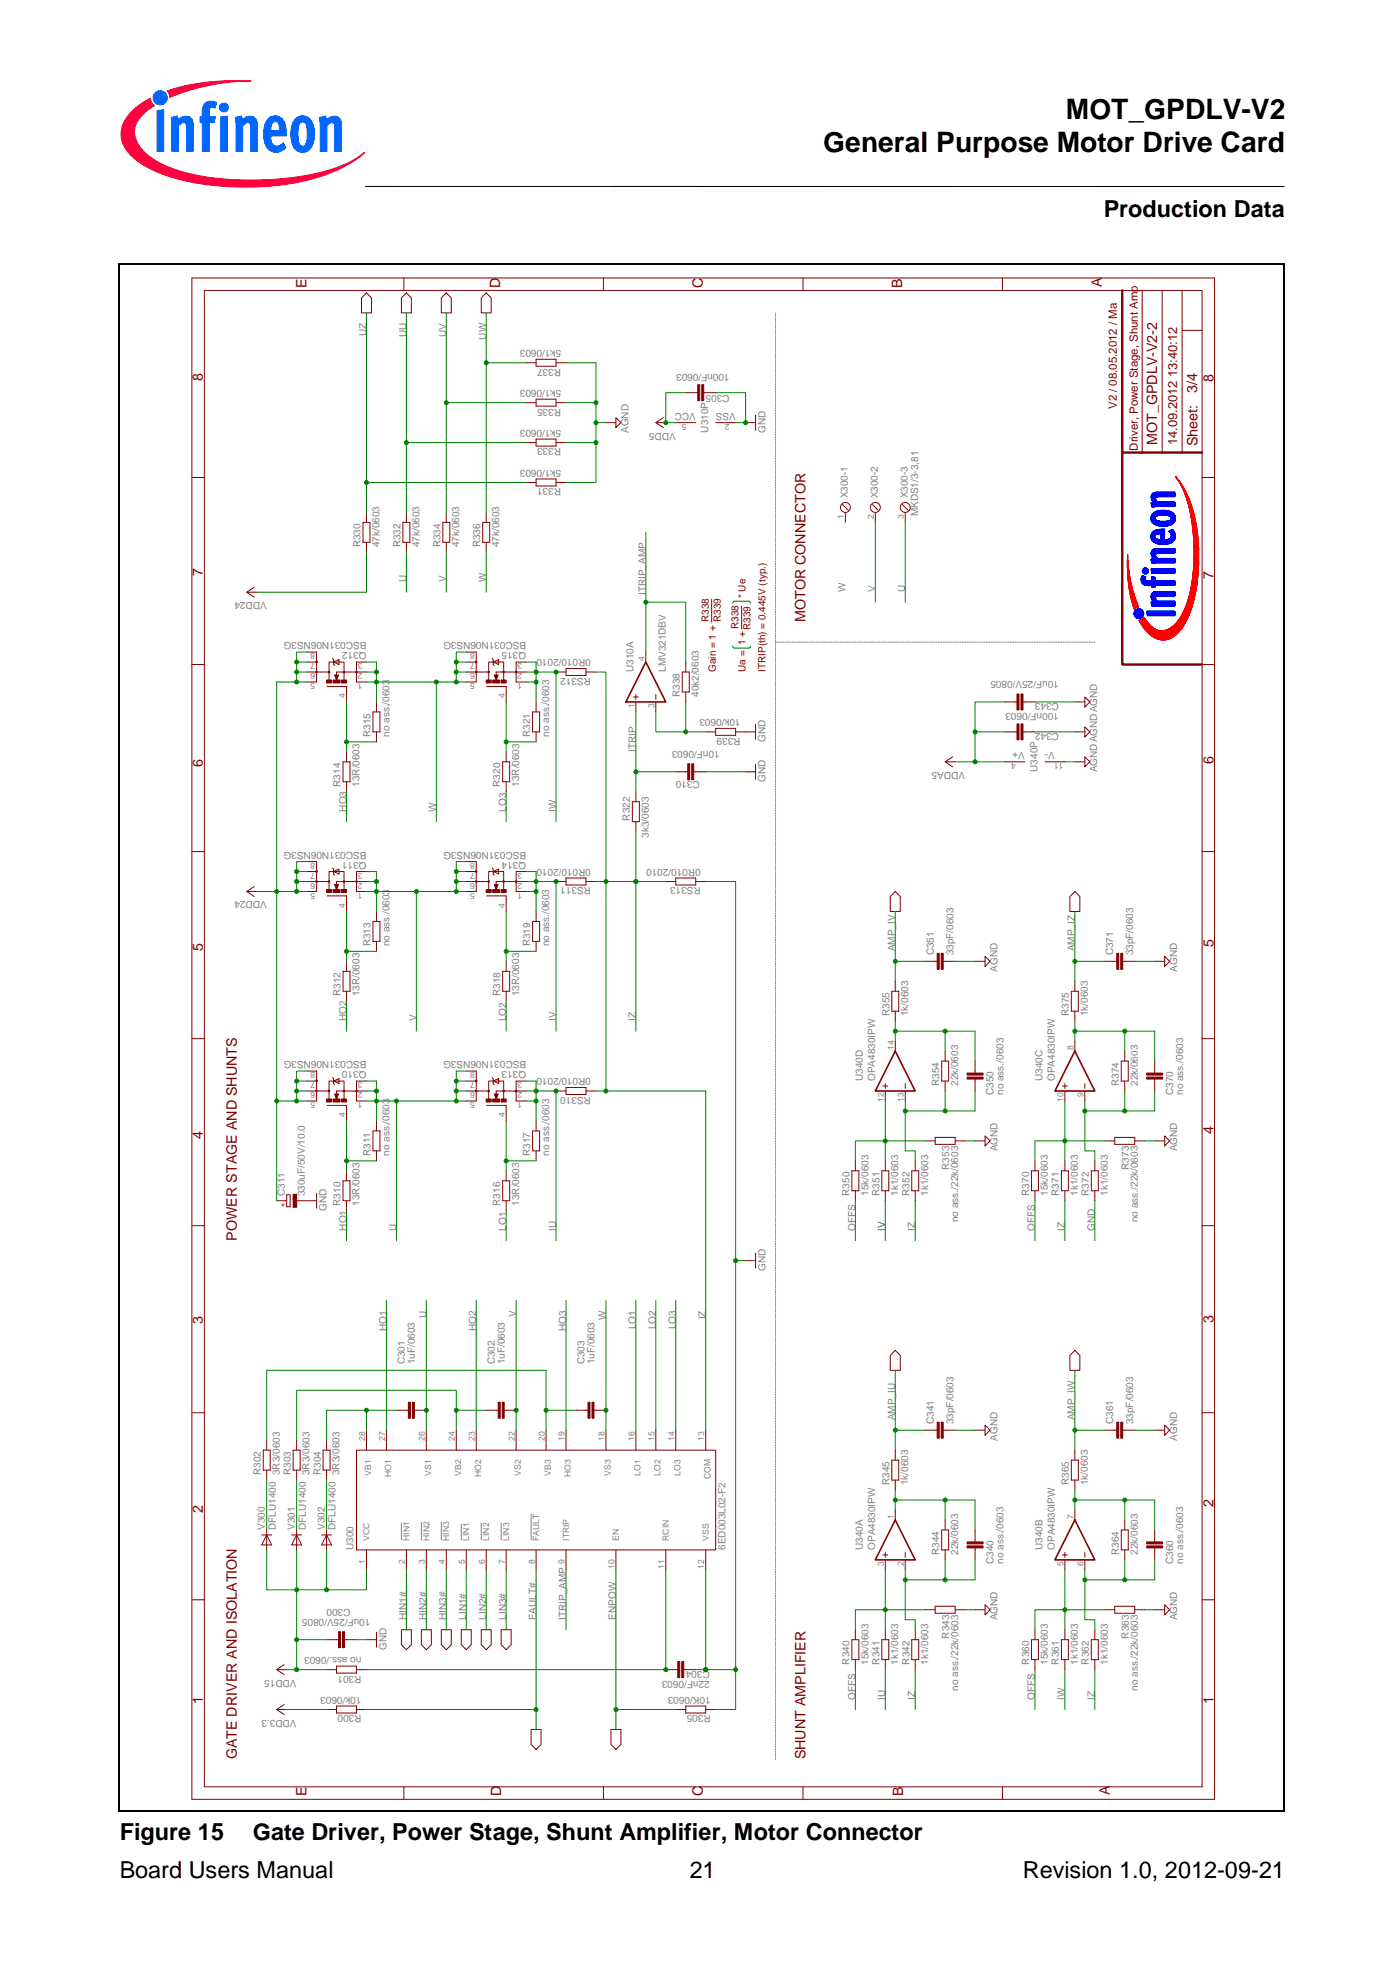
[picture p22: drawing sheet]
<svg xmlns="http://www.w3.org/2000/svg" width="210mm" height="297mm" viewBox="0 0 210 297" stroke-linecap="round" stroke-linejoin="round" font-family="sans-serif">
<defs><g id="words">
<g font-size="4.2">
<text x="160.1" y="17.9">MOT_GPDLV-V2</text>
<text x="123.7" y="22.8">General Purpose Motor Drive Card</text>
</g>
<g font-size="3.5">
<text x="165.8" y="32.6">Production Data</text>
<text x="18" y="276.5">Figure 15</text>
<text x="38" y="276.5">Gate Driver, Power Stage, Shunt Amplifier, Motor Connector</text>
<text x="18" y="282.2">Board Users Manual</text>
<text x="103.6" y="282.2">21</text>
<text x="153.7" y="282.2">Revision 1.0, 2012-09-21</text>
</g>
<g font-size="2.1" fill="#800000">
<text x="46.1" y="43.3" transform="rotate(-90 46.1 43.3)">E</text>
<text x="75.1" y="43.3" transform="rotate(-90 75.1 43.3)">D</text>
<text x="105.6" y="43.3" transform="rotate(-90 105.6 43.3)">C</text>
<text x="135.5" y="43.3" transform="rotate(-90 135.5 43.3)">B</text>
<text x="165.5" y="43.1" transform="rotate(-90 165.5 43.1)">A</text>
<text x="30.5" y="57.2" transform="rotate(-90 30.5 57.2)">8</text>
<text x="179.8" y="59" transform="rotate(-90 179.8 59)">3/4</text>
<text x="182.3" y="57.4" transform="rotate(-90 182.3 57.4)">8</text>
<text x="173.8" y="66.9" transform="rotate(-90 173.8 66.9)">MOT_GPDLV-V2-2</text>
<text x="179.9" y="67" transform="rotate(-90 179.9 67)">Sheet:</text>
<text x="30.5" y="86.6" transform="rotate(-90 30.5 86.6)">7</text>
<text x="182.3" y="87" transform="rotate(-90 182.3 87)">7</text>
<text x="121" y="93.5" transform="rotate(-90 121 93.5)">MOTOR CONNECTOR</text>
<text x="30.5" y="115.2" transform="rotate(-90 30.5 115.2)">6</text>
<text x="182.3" y="114.8" transform="rotate(-90 182.3 114.8)">6</text>
<text x="30.5" y="142.9" transform="rotate(-90 30.5 142.9)">5</text>
<text x="182.3" y="142.3" transform="rotate(-90 182.3 142.3)">5</text>
<text x="30.5" y="171.1" transform="rotate(-90 30.5 171.1)">4</text>
<text x="182.3" y="170.4" transform="rotate(-90 182.3 170.4)">4</text>
<text x="35.6" y="186.4" transform="rotate(-90 35.6 186.4)">POWER STAGE AND SHUNTS</text>
<text x="30.5" y="199" transform="rotate(-90 30.5 199)">3</text>
<text x="182.3" y="198.9" transform="rotate(-90 182.3 198.9)">3</text>
<text x="30.5" y="227.3" transform="rotate(-90 30.5 227.3)">2</text>
<text x="182.3" y="226.4" transform="rotate(-90 182.3 226.4)">2</text>
<text x="30.5" y="256" transform="rotate(-90 30.5 256)">1</text>
<text x="182.3" y="256" transform="rotate(-90 182.3 256)">1</text>
<text x="35.6" y="264.4" transform="rotate(-90 35.6 264.4)">GATE DRIVER AND ISOLATION</text>
<text x="46.1" y="269.9" transform="rotate(-90 46.1 269.9)">E</text>
<text x="75.3" y="269.9" transform="rotate(-90 75.3 269.9)">D</text>
<text x="105.6" y="269.9" transform="rotate(-90 105.6 269.9)">C</text>
<text x="121" y="264.4" transform="rotate(-90 121 264.4)">SHUNT AMPLIFIER</text>
<text x="135.7" y="269.9" transform="rotate(-90 135.7 269.9)">B</text>
<text x="166.7" y="269.8" transform="rotate(-90 166.7 269.8)">A</text>
</g>
<text font-size="1.9" fill="#800000" x="176.8" y="66.9" transform="rotate(-90 176.8 66.9)">14.09.2012 13:40:12</text>
<g font-size="1.7" fill="#800000">
<text x="167.8" y="61.5" transform="rotate(-90 167.8 61.5)">V2 / 08.05.2012 / Ma</text>
<text x="170.9" y="67.7" transform="rotate(-90 170.9 67.7)">Driver, Power Stage, Shunt Amp</text>
</g>
<g font-size="1.5" fill="#808080">
<text x="55.1" y="50.5" transform="rotate(-90 55.1 50.5)">UZ</text>
<text x="61.1" y="50.7" transform="rotate(-90 61.1 50.7)">UU</text>
<text x="67" y="50.6" transform="rotate(-90 67 50.6)">UV</text>
<text x="73" y="51" transform="rotate(-90 73 51)">UW</text>
<text x="84.3" y="52.6" transform="rotate(180 84.3 52.6)">5k1/0603</text>
<text x="84.3" y="55.4" transform="rotate(180 84.3 55.4)">R337</text>
<text x="84.3" y="58.6" transform="rotate(180 84.3 58.6)">5k1/0603</text>
<text x="109.6" y="59.4" transform="rotate(180 109.6 59.4)">C305</text>
<text x="109.6" y="56.2" transform="rotate(180 109.6 56.2)">100nF/0603</text>
<text x="84.3" y="64.6" transform="rotate(180 84.3 64.6)">5k1/0603</text>
<text x="84.3" y="61.4" transform="rotate(180 84.3 61.4)">R335</text>
<text x="94.4" y="65.1" transform="rotate(-90 94.4 65.1)">AGND</text>
<text x="101.5" y="65" transform="rotate(180 101.5 65)">VDD5</text>
<text x="104.5" y="62" transform="rotate(180 104.5 62)">VCC</text>
<text x="106.4" y="65" transform="rotate(-90 106.4 65)">U310P</text>
<text x="110.5" y="62" transform="rotate(180 110.5 62)">VSS</text>
<text x="115" y="65" transform="rotate(-90 115 65)">GND</text>
<text x="84.3" y="70.5" transform="rotate(180 84.3 70.5)">5k1/0603</text>
<text x="84.3" y="67.4" transform="rotate(180 84.3 67.4)">R333</text>
<text x="84.3" y="73.4" transform="rotate(180 84.3 73.4)">R331</text>
<text x="127.4" y="74.9" transform="rotate(-90 127.4 74.9)">X300-1</text>
<text x="131.9" y="74.9" transform="rotate(-90 131.9 74.9)">X300-2</text>
<text x="136.4" y="74.9" transform="rotate(-90 136.4 74.9)">X300-3</text>
<text x="137.9" y="77.6" transform="rotate(-90 137.9 77.6)">MKDS1/3-3,81</text>
<text x="54.2" y="82.2" transform="rotate(-90 54.2 82.2)">R330</text>
<text x="57" y="82.2" transform="rotate(-90 57 82.2)">47k/0603</text>
<text x="60.2" y="82.2" transform="rotate(-90 60.2 82.2)">R332</text>
<text x="63" y="82.2" transform="rotate(-90 63 82.2)">47k/0603</text>
<text x="66.2" y="82.2" transform="rotate(-90 66.2 82.2)">R334</text>
<text x="69" y="82.2" transform="rotate(-90 69 82.2)">47k/0603</text>
<text x="72.2" y="82.2" transform="rotate(-90 72.2 82.2)">R336</text>
<text x="75" y="82.2" transform="rotate(-90 75 82.2)">47k/0603</text>
<text x="61.1" y="87.5" transform="rotate(-90 61.1 87.5)">U</text>
<text x="67" y="87.5" transform="rotate(-90 67 87.5)">V</text>
<text x="73" y="87.5" transform="rotate(-90 73 87.5)">W</text>
<text x="97" y="89.4" transform="rotate(-90 97 89.4)">ITRIP_AMP</text>
<text x="127" y="89" transform="rotate(-90 127 89)">W</text>
<text x="131.5" y="89" transform="rotate(-90 131.5 89)">V</text>
<text x="136" y="89" transform="rotate(-90 136 89)">U</text>
<text x="40.1" y="90.5" transform="rotate(180 40.1 90.5)">VDD24</text>
<text x="55.1" y="96.5" transform="rotate(180 55.1 96.5)">BSC031N06NS3G</text>
<text x="55.1" y="98" transform="rotate(180 55.1 98)">Q312</text>
<text x="79" y="96.5" transform="rotate(180 79 96.5)">BSC031N06NS3G</text>
<text x="79" y="98" transform="rotate(180 79 98)">Q315</text>
<text x="88.8" y="99" transform="rotate(180 88.8 99)">0R010/2010</text>
<text x="88.8" y="101.9" transform="rotate(180 88.8 101.9)">RS312</text>
<text x="95.1" y="101" transform="rotate(-90 95.1 101)">U310A</text>
<text x="100" y="101" transform="rotate(-90 100 101)">LMV321DBV</text>
<text x="102.1" y="104.7" transform="rotate(-90 102.1 104.7)">R338</text>
<text x="105" y="104.7" transform="rotate(-90 105 104.7)">40k2/0603</text>
<text x="159.1" y="107.2" transform="rotate(180 159.1 107.2)">100nF/0603</text>
<text x="159.1" y="102.4" transform="rotate(180 159.1 102.4)">10uF/25V/0805</text>
<text x="159.1" y="105.7" transform="rotate(180 159.1 105.7)">C343</text>
<text x="55.7" y="110.7" transform="rotate(-90 55.7 110.7)">R315</text>
<text x="58.5" y="110.7" transform="rotate(-90 58.5 110.7)">no ass./0603</text>
<text x="79.7" y="110.7" transform="rotate(-90 79.7 110.7)">R321</text>
<text x="82.5" y="110.7" transform="rotate(-90 82.5 110.7)">no ass./0603</text>
<text x="95.5" y="113" transform="rotate(-90 95.5 113)">ITRIP</text>
<text x="108.1" y="112.9" transform="rotate(180 108.1 112.9)">10nF/0603</text>
<text x="111.3" y="108" transform="rotate(180 111.3 108)">10k/0603</text>
<text x="111.3" y="110.9" transform="rotate(180 111.3 110.9)">R339</text>
<text x="115" y="111.5" transform="rotate(-90 115 111.5)">GND</text>
<text x="154" y="113" transform="rotate(180 154 113)">V+</text>
<text x="158.5" y="113" transform="rotate(180 158.5 113)">V-</text>
<text x="159.1" y="110.2" transform="rotate(180 159.1 110.2)">C342</text>
<text x="51.2" y="118.2" transform="rotate(-90 51.2 118.2)">R314</text>
<text x="54" y="118.2" transform="rotate(-90 54 118.2)">13R/0603</text>
<text x="75.2" y="118.2" transform="rotate(-90 75.2 118.2)">R320</text>
<text x="78" y="118.2" transform="rotate(-90 78 118.2)">13R/0603</text>
<text x="105.1" y="117.4" transform="rotate(180 105.1 117.4)">C310</text>
<text x="115" y="117.5" transform="rotate(-90 115 117.5)">GND</text>
<text x="145" y="116" transform="rotate(180 145 116)">VDDA5</text>
<text x="155.9" y="116" transform="rotate(-90 155.9 116)">U340P</text>
<text x="164.8" y="116" transform="rotate(-90 164.8 116)">AGNDAGNDAGND</text>
<text x="52.1" y="122" transform="rotate(-90 52.1 122)">HO3</text>
<text x="65.5" y="122" transform="rotate(-90 65.5 122)">W</text>
<text x="76" y="122" transform="rotate(-90 76 122)">LO3</text>
<text x="83.5" y="122" transform="rotate(-90 83.5 122)">IW</text>
<text x="94.6" y="123.3" transform="rotate(-90 94.6 123.3)">R322</text>
<text x="97.5" y="125.9" transform="rotate(-90 97.5 125.9)">3k3/0603</text>
<text x="55.1" y="128" transform="rotate(180 55.1 128)">BSC031N06NS3G</text>
<text x="55.1" y="129.5" transform="rotate(180 55.1 129.5)">Q311</text>
<text x="79" y="128" transform="rotate(180 79 128)">BSC031N06NS3G</text>
<text x="79" y="129.5" transform="rotate(180 79 129.5)">Q314</text>
<text x="88.8" y="130.5" transform="rotate(180 88.8 130.5)">0R010/2010</text>
<text x="105.3" y="130.5" transform="rotate(180 105.3 130.5)">0R010/2010</text>
<text x="40.1" y="135.4" transform="rotate(180 40.1 135.4)">VDD24</text>
<text x="88.8" y="133.3" transform="rotate(180 88.8 133.3)">RS311</text>
<text x="105.3" y="133.3" transform="rotate(180 105.3 133.3)">RS313</text>
<text x="55.7" y="142.2" transform="rotate(-90 55.7 142.2)">R313</text>
<text x="58.5" y="142.2" transform="rotate(-90 58.5 142.2)">no ass./0603</text>
<text x="79.7" y="142.2" transform="rotate(-90 79.7 142.2)">R319</text>
<text x="82.5" y="142.2" transform="rotate(-90 82.5 142.2)">no ass./0603</text>
<text x="134.5" y="142.9" transform="rotate(-90 134.5 142.9)">AMP_IV</text>
<text x="140.3" y="143.5" transform="rotate(-90 140.3 143.5)">C351</text>
<text x="143.3" y="143.5" transform="rotate(-90 143.3 143.5)">33pF/0603</text>
<text x="161.5" y="142.9" transform="rotate(-90 161.5 142.9)">AMP_IZ</text>
<text x="167.2" y="143.5" transform="rotate(-90 167.2 143.5)">C371</text>
<text x="170.2" y="143.5" transform="rotate(-90 170.2 143.5)">33pF/0603</text>
<text x="51.2" y="149.7" transform="rotate(-90 51.2 149.7)">R312</text>
<text x="54" y="149.7" transform="rotate(-90 54 149.7)">13R/0603</text>
<text x="75.2" y="149.7" transform="rotate(-90 75.2 149.7)">R318</text>
<text x="78" y="149.7" transform="rotate(-90 78 149.7)">13R/0603</text>
<text x="149.9" y="146" transform="rotate(-90 149.9 146)">AGND</text>
<text x="176.8" y="146" transform="rotate(-90 176.8 146)">AGND</text>
<text x="52.1" y="153.4" transform="rotate(-90 52.1 153.4)">HO2</text>
<text x="62.5" y="153.4" transform="rotate(-90 62.5 153.4)">V</text>
<text x="76" y="153.4" transform="rotate(-90 76 153.4)">LO2</text>
<text x="83.5" y="153.4" transform="rotate(-90 83.5 153.4)">IV</text>
<text x="95.5" y="153.4" transform="rotate(-90 95.5 153.4)">IZ</text>
<text x="133.6" y="152.7" transform="rotate(-90 133.6 152.7)">R355</text>
<text x="136.4" y="152.7" transform="rotate(-90 136.4 152.7)">1k/0603</text>
<text x="160.6" y="152.7" transform="rotate(-90 160.6 152.7)">R375</text>
<text x="163.4" y="152.7" transform="rotate(-90 163.4 152.7)">1k/0603</text>
<text x="55.1" y="159.4" transform="rotate(180 55.1 159.4)">BSC031N06NS3G</text>
<text x="55.1" y="160.9" transform="rotate(180 55.1 160.9)">Q310</text>
<text x="79" y="159.4" transform="rotate(180 79 159.4)">BSC031N06NS3G</text>
<text x="79" y="160.9" transform="rotate(180 79 160.9)">Q313</text>
<text x="88.8" y="162" transform="rotate(180 88.8 162)">0R010/2010</text>
<text x="88.8" y="164.8" transform="rotate(180 88.8 164.8)">RS310</text>
<text x="129.6" y="162.4" transform="rotate(-90 129.6 162.4)">U340D</text>
<text x="131.5" y="162.4" transform="rotate(-90 131.5 162.4)">OPA4830IPW</text>
<text x="141.1" y="163.2" transform="rotate(-90 141.1 163.2)">R354</text>
<text x="143.9" y="163.2" transform="rotate(-90 143.9 163.2)">22k/0603</text>
<text x="149.3" y="164.5" transform="rotate(-90 149.3 164.5)">C350</text>
<text x="150.8" y="164.5" transform="rotate(-90 150.8 164.5)">no ass./0603</text>
<text x="156.6" y="162.4" transform="rotate(-90 156.6 162.4)">U340C</text>
<text x="158.5" y="162.4" transform="rotate(-90 158.5 162.4)">OPA4830IPW</text>
<text x="168.1" y="163.2" transform="rotate(-90 168.1 163.2)">R374</text>
<text x="170.9" y="163.2" transform="rotate(-90 170.9 163.2)">22k/0603</text>
<text x="176.2" y="164.5" transform="rotate(-90 176.2 164.5)">C370</text>
<text x="177.7" y="164.5" transform="rotate(-90 177.7 164.5)">no ass./0603</text>
<text x="55.7" y="173.7" transform="rotate(-90 55.7 173.7)">R311</text>
<text x="58.5" y="173.7" transform="rotate(-90 58.5 173.7)">no ass./0603</text>
<text x="79.7" y="173.7" transform="rotate(-90 79.7 173.7)">R317</text>
<text x="82.5" y="173.7" transform="rotate(-90 82.5 173.7)">no ass./0603</text>
<text x="149.9" y="173" transform="rotate(-90 149.9 173)">AGND</text>
<text x="176.8" y="173" transform="rotate(-90 176.8 173)">AGND</text>
<text x="42.8" y="179.7" transform="rotate(-90 42.8 179.7)">C311</text>
<text x="45.8" y="179.7" transform="rotate(-90 45.8 179.7)">330uF/50V/10.0</text>
<text x="127.6" y="179.7" transform="rotate(-90 127.6 179.7)">R350</text>
<text x="130.4" y="179.7" transform="rotate(-90 130.4 179.7)">15k/0603</text>
<text x="132.1" y="179.7" transform="rotate(-90 132.1 179.7)">R351</text>
<text x="134.9" y="179.7" transform="rotate(-90 134.9 179.7)">1k1/0603</text>
<text x="136.6" y="179.7" transform="rotate(-90 136.6 179.7)">R352</text>
<text x="139.4" y="179.7" transform="rotate(-90 139.4 179.7)">1k1/0603</text>
<text x="142.6" y="175.8" transform="rotate(-90 142.6 175.8)">R353</text>
<text x="154.6" y="179.7" transform="rotate(-90 154.6 179.7)">R370</text>
<text x="157.4" y="179.7" transform="rotate(-90 157.4 179.7)">15k/0603</text>
<text x="159.1" y="179.7" transform="rotate(-90 159.1 179.7)">R371</text>
<text x="161.9" y="179.7" transform="rotate(-90 161.9 179.7)">1k1/0603</text>
<text x="163.6" y="179.7" transform="rotate(-90 163.6 179.7)">R372</text>
<text x="166.4" y="179.7" transform="rotate(-90 166.4 179.7)">1k1/0603</text>
<text x="169.6" y="175.8" transform="rotate(-90 169.6 175.8)">R373</text>
<text x="49.1" y="181.9" transform="rotate(-90 49.1 181.9)">GND</text>
<text x="51.2" y="181.2" transform="rotate(-90 51.2 181.2)">R310</text>
<text x="52.1" y="184.9" transform="rotate(-90 52.1 184.9)">HO1</text>
<text x="54" y="181.2" transform="rotate(-90 54 181.2)">13R/0603</text>
<text x="59.6" y="184.9" transform="rotate(-90 59.6 184.9)">U</text>
<text x="75.2" y="181.2" transform="rotate(-90 75.2 181.2)">R316</text>
<text x="76" y="184.9" transform="rotate(-90 76 184.9)">LO1</text>
<text x="78" y="181.2" transform="rotate(-90 78 181.2)">13R/0603</text>
<text x="83.5" y="184.9" transform="rotate(-90 83.5 184.9)">IU</text>
<text x="128.5" y="184.9" transform="rotate(-90 128.5 184.9)">OFFS</text>
<text x="133" y="184.9" transform="rotate(-90 133 184.9)">IV</text>
<text x="137.5" y="184.9" transform="rotate(-90 137.5 184.9)">IZ</text>
<text x="143.9" y="183.6" transform="rotate(-90 143.9 183.6)">no ass./22k/0603</text>
<text x="155.5" y="184.9" transform="rotate(-90 155.5 184.9)">OFFS</text>
<text x="160" y="184.9" transform="rotate(-90 160 184.9)">IZ</text>
<text x="164.5" y="184.9" transform="rotate(-90 164.5 184.9)">GND</text>
<text x="170.9" y="183.6" transform="rotate(-90 170.9 183.6)">no ass./22k/0603</text>
<text x="115" y="190.9" transform="rotate(-90 115 190.9)">GND</text>
<text x="64" y="198" transform="rotate(-90 64 198)">U</text>
<text x="77.5" y="197.9" transform="rotate(-90 77.5 197.9)">V</text>
<text x="58.1" y="200" transform="rotate(-90 58.1 200)">HO1</text>
<text x="71.5" y="200" transform="rotate(-90 71.5 200)">HO2</text>
<text x="85" y="200" transform="rotate(-90 85 200)">HO3</text>
<text x="91" y="198.3" transform="rotate(-90 91 198.3)">W</text>
<text x="95.5" y="199.7" transform="rotate(-90 95.5 199.7)">LO1</text>
<text x="98.5" y="199.7" transform="rotate(-90 98.5 199.7)">LO2</text>
<text x="101.5" y="199.7" transform="rotate(-90 101.5 199.7)">LO3</text>
<text x="106" y="198.2" transform="rotate(-90 106 198.2)">IZ</text>
<text x="60.8" y="205" transform="rotate(-90 60.8 205)">C301</text>
<text x="62.3" y="205" transform="rotate(-90 62.3 205)">1uF/0603</text>
<text x="74.3" y="205" transform="rotate(-90 74.3 205)">C302</text>
<text x="75.8" y="205" transform="rotate(-90 75.8 205)">1uF/0603</text>
<text x="87.8" y="205" transform="rotate(-90 87.8 205)">C303</text>
<text x="89.3" y="205" transform="rotate(-90 89.3 205)">1uF/0603</text>
<text x="134.5" y="213.4" transform="rotate(-90 134.5 213.4)">AMP_IU</text>
<text x="140.3" y="214" transform="rotate(-90 140.3 214)">C341</text>
<text x="143.3" y="214" transform="rotate(-90 143.3 214)">33pF/0603</text>
<text x="161.5" y="213.4" transform="rotate(-90 161.5 213.4)">AMP_IW</text>
<text x="167.2" y="214" transform="rotate(-90 167.2 214)">C361</text>
<text x="170.2" y="214" transform="rotate(-90 170.2 214)">33pF/0603</text>
<text x="39.2" y="221.6" transform="rotate(-90 39.2 221.6)">R302</text>
<text x="42" y="221.6" transform="rotate(-90 42 221.6)">3R3/0603</text>
<text x="43.7" y="221.6" transform="rotate(-90 43.7 221.6)">R303</text>
<text x="46.5" y="221.6" transform="rotate(-90 46.5 221.6)">3R3/0603</text>
<text x="48.2" y="221.6" transform="rotate(-90 48.2 221.6)">R304</text>
<text x="51" y="221.6" transform="rotate(-90 51 221.6)">3R3/0603</text>
<text x="149.9" y="216.5" transform="rotate(-90 149.9 216.5)">AGND</text>
<text x="176.8" y="216.5" transform="rotate(-90 176.8 216.5)">AGND</text>
<text x="133.6" y="223.1" transform="rotate(-90 133.6 223.1)">R345</text>
<text x="136.4" y="223.1" transform="rotate(-90 136.4 223.1)">1k/0603</text>
<text x="160.6" y="223.1" transform="rotate(-90 160.6 223.1)">R365</text>
<text x="163.4" y="223.1" transform="rotate(-90 163.4 223.1)">1k/0603</text>
<text x="39.8" y="229.9" transform="rotate(-90 39.8 229.9)">V300</text>
<text x="41.4" y="229.9" transform="rotate(-90 41.4 229.9)">DFLU1400</text>
<text x="44.3" y="229.9" transform="rotate(-90 44.3 229.9)">V301</text>
<text x="45.9" y="229.9" transform="rotate(-90 45.9 229.9)">DFLU1400</text>
<text x="48.8" y="229.9" transform="rotate(-90 48.8 229.9)">V302</text>
<text x="50.4" y="229.9" transform="rotate(-90 50.4 229.9)">DFLU1400</text>
<text x="53.1" y="232.9" transform="rotate(-90 53.1 232.9)">U300</text>
<text x="109" y="232.9" transform="rotate(-90 109 232.9)">6ED003L02-F2</text>
<text x="129.6" y="232.9" transform="rotate(-90 129.6 232.9)">U340A</text>
<text x="131.5" y="232.9" transform="rotate(-90 131.5 232.9)">OPA4830IPW</text>
<text x="141.1" y="233.6" transform="rotate(-90 141.1 233.6)">R344</text>
<text x="143.9" y="233.6" transform="rotate(-90 143.9 233.6)">22k/0603</text>
<text x="156.6" y="232.9" transform="rotate(-90 156.6 232.9)">U340B</text>
<text x="158.5" y="232.9" transform="rotate(-90 158.5 232.9)">OPA4830IPW</text>
<text x="168.1" y="233.6" transform="rotate(-90 168.1 233.6)">R364</text>
<text x="170.9" y="233.6" transform="rotate(-90 170.9 233.6)">22k/0603</text>
<text x="149.3" y="235" transform="rotate(-90 149.3 235)">C340</text>
<text x="150.8" y="235" transform="rotate(-90 150.8 235)">no ass./0603</text>
<text x="176.2" y="235" transform="rotate(-90 176.2 235)">C360</text>
<text x="177.7" y="235" transform="rotate(-90 177.7 235)">no ass./0603</text>
<text x="52.7" y="241.8" transform="rotate(180 52.7 241.8)">C300</text>
<text x="55.7" y="243.3" transform="rotate(180 55.7 243.3)">10uF/25V/0805</text>
<text x="61.1" y="243.4" transform="rotate(-90 61.1 243.4)">HIN1#</text>
<text x="64" y="243.4" transform="rotate(-90 64 243.4)">HIN2#</text>
<text x="67" y="243.4" transform="rotate(-90 67 243.4)">HIN3#</text>
<text x="70" y="243.4" transform="rotate(-90 70 243.4)">LIN1#</text>
<text x="73" y="243.4" transform="rotate(-90 73 243.4)">LIN2#</text>
<text x="76" y="243.4" transform="rotate(-90 76 243.4)">LIN3#</text>
<text x="80.5" y="243.4" transform="rotate(-90 80.5 243.4)">FAULT#</text>
<text x="85" y="243.4" transform="rotate(-90 85 243.4)">ITRIP_AMP</text>
<text x="92.5" y="243.4" transform="rotate(-90 92.5 243.4)">ENPOW</text>
<text x="149.9" y="243.4" transform="rotate(-90 149.9 243.4)">AGND</text>
<text x="176.8" y="243.4" transform="rotate(-90 176.8 243.4)">AGND</text>
<text x="54.3" y="248.9" transform="rotate(180 54.3 248.9)">no ass./0603</text>
<text x="54.3" y="251.8" transform="rotate(180 54.3 251.8)">R301</text>
<text x="58.1" y="247.9" transform="rotate(-90 58.1 247.9)">GND</text>
<text x="106.6" y="251.1" transform="rotate(180 106.6 251.1)">C304</text>
<text x="127.6" y="250.1" transform="rotate(-90 127.6 250.1)">R340</text>
<text x="130.4" y="250.1" transform="rotate(-90 130.4 250.1)">15k/0603</text>
<text x="132.1" y="250.1" transform="rotate(-90 132.1 250.1)">R341</text>
<text x="134.9" y="250.1" transform="rotate(-90 134.9 250.1)">1k1/0603</text>
<text x="136.6" y="250.1" transform="rotate(-90 136.6 250.1)">R342</text>
<text x="139.4" y="250.1" transform="rotate(-90 139.4 250.1)">1k1/0603</text>
<text x="142.6" y="246.2" transform="rotate(-90 142.6 246.2)">R343</text>
<text x="154.6" y="250.1" transform="rotate(-90 154.6 250.1)">R360</text>
<text x="157.4" y="250.1" transform="rotate(-90 157.4 250.1)">15k/0603</text>
<text x="159.1" y="250.1" transform="rotate(-90 159.1 250.1)">R361</text>
<text x="161.9" y="250.1" transform="rotate(-90 161.9 250.1)">1k1/0603</text>
<text x="163.6" y="250.1" transform="rotate(-90 163.6 250.1)">R362</text>
<text x="166.4" y="250.1" transform="rotate(-90 166.4 250.1)">1k1/0603</text>
<text x="169.6" y="246.2" transform="rotate(-90 169.6 246.2)">R363</text>
<text x="44.6" y="252.4" transform="rotate(180 44.6 252.4)">VDD15</text>
<text x="54.3" y="254.9" transform="rotate(180 54.3 254.9)">10k/0603</text>
<text x="54.3" y="257.7" transform="rotate(180 54.3 257.7)">R300</text>
<text x="106.6" y="252.6" transform="rotate(180 106.6 252.6)">22nF/0603</text>
<text x="106.8" y="254.9" transform="rotate(180 106.8 254.9)">10K/0603</text>
<text x="106.8" y="257.7" transform="rotate(180 106.8 257.7)">R305</text>
<text x="128.5" y="255.4" transform="rotate(-90 128.5 255.4)">OFFS</text>
<text x="133" y="255.4" transform="rotate(-90 133 255.4)">IU</text>
<text x="137.5" y="255.4" transform="rotate(-90 137.5 255.4)">IZ</text>
<text x="143.9" y="254.1" transform="rotate(-90 143.9 254.1)">no ass./22k/0603</text>
<text x="155.5" y="255.4" transform="rotate(-90 155.5 255.4)">OFFS</text>
<text x="160" y="255.4" transform="rotate(-90 160 255.4)">IW</text>
<text x="164.5" y="255.4" transform="rotate(-90 164.5 255.4)">IZ</text>
<text x="170.9" y="254.1" transform="rotate(-90 170.9 254.1)">no ass./22k/0603</text>
<text x="44.6" y="258.4" transform="rotate(180 44.6 258.4)">VDD3.3</text>
</g>
<g font-size="1.5" fill="#800000">
<text x="112" y="89.9" transform="rotate(-90 112 89.9)">* Ue</text>
<text x="106.5" y="93.5" transform="rotate(-90 106.5 93.5)">R338</text>
<text x="108.3" y="93.5" transform="rotate(-90 108.3 93.5)">R339</text>
<text x="111" y="94.5" transform="rotate(-90 111 94.5)">R338</text>
<text x="112.8" y="94.7" transform="rotate(-90 112.8 94.7)">R339</text>
<text x="107.5" y="101" transform="rotate(-90 107.5 101)">Gain = 1 +</text>
<text x="112" y="101" transform="rotate(-90 112 101)">Ua = 1 +</text>
<text x="115" y="101" transform="rotate(-90 115 101)">ITRIP(th) = 0.445V (typ.)</text>
</g>
<g font-size="1.3" fill="#808080">
<text x="103.1" y="63.7" transform="rotate(180 103.1 63.7)">5</text>
<text x="109.6" y="63.7" transform="rotate(180 109.6 63.7)">2</text>
<text x="126.8" y="77.9" transform="rotate(-90 126.8 77.9)">1</text>
<text x="131.3" y="77.9" transform="rotate(-90 131.3 77.9)">2</text>
<text x="135.8" y="77.9" transform="rotate(-90 135.8 77.9)">3</text>
<text x="47.4" y="101.2" transform="rotate(180 47.4 101.2)">6</text>
<text x="47.4" y="99.7" transform="rotate(180 47.4 99.7)">7</text>
<text x="47.4" y="98.2" transform="rotate(180 47.4 98.2)">8</text>
<text x="54.5" y="101.2" transform="rotate(180 54.5 101.2)">2</text>
<text x="54.5" y="99.7" transform="rotate(180 54.5 99.7)">3</text>
<text x="71.3" y="101.2" transform="rotate(180 71.3 101.2)">6</text>
<text x="71.3" y="99.7" transform="rotate(180 71.3 99.7)">7</text>
<text x="71.3" y="98.2" transform="rotate(180 71.3 98.2)">8</text>
<text x="78.5" y="101.2" transform="rotate(180 78.5 101.2)">2</text>
<text x="78.5" y="99.7" transform="rotate(180 78.5 99.7)">3</text>
<text x="96.8" y="99.3" transform="rotate(-90 96.8 99.3)">4</text>
<text x="47.4" y="102.7" transform="rotate(180 47.4 102.7)">5</text>
<text x="51.8" y="104.9" transform="rotate(-90 51.8 104.9)">4</text>
<text x="54.5" y="102.7" transform="rotate(180 54.5 102.7)">1</text>
<text x="71.3" y="102.7" transform="rotate(180 71.3 102.7)">5</text>
<text x="75.8" y="104.9" transform="rotate(-90 75.8 104.9)">4</text>
<text x="78.5" y="102.7" transform="rotate(180 78.5 102.7)">1</text>
<text x="95.3" y="106.4" transform="rotate(-90 95.3 106.4)">1</text>
<text x="98.3" y="106.4" transform="rotate(-90 98.3 106.4)">3</text>
<text x="152.6" y="114.7" transform="rotate(180 152.6 114.7)">4</text>
<text x="159.8" y="114.7" transform="rotate(180 159.8 114.7)">11</text>
<text x="47.4" y="131.2" transform="rotate(180 47.4 131.2)">7</text>
<text x="47.4" y="129.7" transform="rotate(180 47.4 129.7)">8</text>
<text x="54.5" y="131.2" transform="rotate(180 54.5 131.2)">3</text>
<text x="71.3" y="131.2" transform="rotate(180 71.3 131.2)">7</text>
<text x="71.3" y="129.7" transform="rotate(180 71.3 129.7)">8</text>
<text x="78.5" y="131.2" transform="rotate(180 78.5 131.2)">3</text>
<text x="47.4" y="134.2" transform="rotate(180 47.4 134.2)">5</text>
<text x="47.4" y="132.7" transform="rotate(180 47.4 132.7)">6</text>
<text x="51.8" y="136.4" transform="rotate(-90 51.8 136.4)">4</text>
<text x="54.5" y="134.2" transform="rotate(180 54.5 134.2)">1</text>
<text x="54.5" y="132.7" transform="rotate(180 54.5 132.7)">2</text>
<text x="71.3" y="134.2" transform="rotate(180 71.3 134.2)">5</text>
<text x="71.3" y="132.7" transform="rotate(180 71.3 132.7)">6</text>
<text x="75.8" y="136.4" transform="rotate(-90 75.8 136.4)">4</text>
<text x="78.5" y="134.2" transform="rotate(180 78.5 134.2)">1</text>
<text x="78.5" y="132.7" transform="rotate(180 78.5 132.7)">2</text>
<text x="47.4" y="161.1" transform="rotate(180 47.4 161.1)">8</text>
<text x="71.3" y="161.1" transform="rotate(180 71.3 161.1)">8</text>
<text x="134.3" y="157.7" transform="rotate(-90 134.3 157.7)">14</text>
<text x="161.3" y="157.7" transform="rotate(-90 161.3 157.7)">8</text>
<text x="47.4" y="165.6" transform="rotate(180 47.4 165.6)">5</text>
<text x="47.4" y="164.1" transform="rotate(180 47.4 164.1)">6</text>
<text x="47.4" y="162.6" transform="rotate(180 47.4 162.6)">7</text>
<text x="51.8" y="167.9" transform="rotate(-90 51.8 167.9)">4</text>
<text x="54.5" y="165.6" transform="rotate(180 54.5 165.6)">1</text>
<text x="54.5" y="164.1" transform="rotate(180 54.5 164.1)">2</text>
<text x="54.5" y="162.6" transform="rotate(180 54.5 162.6)">3</text>
<text x="71.3" y="165.6" transform="rotate(180 71.3 165.6)">5</text>
<text x="71.3" y="164.1" transform="rotate(180 71.3 164.1)">6</text>
<text x="71.3" y="162.6" transform="rotate(180 71.3 162.6)">7</text>
<text x="75.8" y="167.9" transform="rotate(-90 75.8 167.9)">4</text>
<text x="78.5" y="165.6" transform="rotate(180 78.5 165.6)">1</text>
<text x="78.5" y="164.1" transform="rotate(180 78.5 164.1)">2</text>
<text x="78.5" y="162.6" transform="rotate(180 78.5 162.6)">3</text>
<text x="132.8" y="165.6" transform="rotate(-90 132.8 165.6)">12</text>
<text x="135.8" y="165.6" transform="rotate(-90 135.8 165.6)">13</text>
<text x="159.8" y="165.6" transform="rotate(-90 159.8 165.6)">10</text>
<text x="162.8" y="164.9" transform="rotate(-90 162.8 164.9)">9</text>
<text x="54.8" y="216.5" transform="rotate(-90 54.8 216.5)">28</text>
<text x="55.8" y="221.7" transform="rotate(-90 55.8 221.7)">VB1</text>
<text x="57.8" y="216.5" transform="rotate(-90 57.8 216.5)">27</text>
<text x="58.8" y="221.9" transform="rotate(-90 58.8 221.9)">HO1</text>
<text x="63.8" y="216.5" transform="rotate(-90 63.8 216.5)">26</text>
<text x="64.8" y="221.7" transform="rotate(-90 64.8 221.7)">VS1</text>
<text x="68.3" y="216.5" transform="rotate(-90 68.3 216.5)">24</text>
<text x="69.3" y="221.7" transform="rotate(-90 69.3 221.7)">VB2</text>
<text x="71.3" y="216.5" transform="rotate(-90 71.3 216.5)">23</text>
<text x="72.3" y="221.9" transform="rotate(-90 72.3 221.9)">HO2</text>
<text x="77.3" y="216.5" transform="rotate(-90 77.3 216.5)">22</text>
<text x="78.3" y="221.7" transform="rotate(-90 78.3 221.7)">VS2</text>
<text x="81.8" y="216.5" transform="rotate(-90 81.8 216.5)">20</text>
<text x="82.8" y="221.7" transform="rotate(-90 82.8 221.7)">VB3</text>
<text x="84.8" y="216.5" transform="rotate(-90 84.8 216.5)">19</text>
<text x="85.7" y="221.9" transform="rotate(-90 85.7 221.9)">HO3</text>
<text x="90.8" y="216.5" transform="rotate(-90 90.8 216.5)">18</text>
<text x="91.7" y="221.7" transform="rotate(-90 91.7 221.7)">VS3</text>
<text x="95.3" y="216.5" transform="rotate(-90 95.3 216.5)">16</text>
<text x="96.2" y="221.7" transform="rotate(-90 96.2 221.7)">LO1</text>
<text x="98.3" y="216.5" transform="rotate(-90 98.3 216.5)">15</text>
<text x="99.2" y="221.7" transform="rotate(-90 99.2 221.7)">LO2</text>
<text x="101.3" y="216.5" transform="rotate(-90 101.3 216.5)">14</text>
<text x="102.2" y="221.7" transform="rotate(-90 102.2 221.7)">LO3</text>
<text x="105.8" y="216.5" transform="rotate(-90 105.8 216.5)">13</text>
<text x="106.7" y="222.3" transform="rotate(-90 106.7 222.3)">COM</text>
<text x="55.5" y="231.5" transform="rotate(-90 55.5 231.5)">VCC</text>
<text x="61.5" y="231.5" transform="rotate(-90 61.5 231.5)">HIN1</text>
<text x="64.5" y="231.5" transform="rotate(-90 64.5 231.5)">HIN2</text>
<text x="67.5" y="231.5" transform="rotate(-90 67.5 231.5)">HIN3</text>
<text x="70.5" y="231.5" transform="rotate(-90 70.5 231.5)">LIN1</text>
<text x="73.5" y="231.5" transform="rotate(-90 73.5 231.5)">LIN2</text>
<text x="76.5" y="231.5" transform="rotate(-90 76.5 231.5)">LIN3</text>
<text x="81" y="231.5" transform="rotate(-90 81 231.5)">FAULT</text>
<text x="85.5" y="231.5" transform="rotate(-90 85.5 231.5)">ITRIP</text>
<text x="93" y="231.5" transform="rotate(-90 93 231.5)">EN</text>
<text x="100.5" y="231.5" transform="rotate(-90 100.5 231.5)">RCIN</text>
<text x="106.5" y="231.5" transform="rotate(-90 106.5 231.5)">VSS</text>
<text x="134.3" y="228.2" transform="rotate(-90 134.3 228.2)">1</text>
<text x="161.3" y="228.2" transform="rotate(-90 161.3 228.2)">7</text>
<text x="54.8" y="235" transform="rotate(-90 54.8 235)">1</text>
<text x="60.8" y="235" transform="rotate(-90 60.8 235)">2</text>
<text x="63.8" y="235" transform="rotate(-90 63.8 235)">3</text>
<text x="66.8" y="235" transform="rotate(-90 66.8 235)">4</text>
<text x="69.8" y="235" transform="rotate(-90 69.8 235)">5</text>
<text x="72.8" y="235" transform="rotate(-90 72.8 235)">6</text>
<text x="75.8" y="235" transform="rotate(-90 75.8 235)">7</text>
<text x="80.3" y="235" transform="rotate(-90 80.3 235)">8</text>
<text x="84.8" y="235" transform="rotate(-90 84.8 235)">9</text>
<text x="92.3" y="235.7" transform="rotate(-90 92.3 235.7)">10</text>
<text x="99.8" y="235.7" transform="rotate(-90 99.8 235.7)">11</text>
<text x="105.8" y="235.7" transform="rotate(-90 105.8 235.7)">12</text>
<text x="132.8" y="235.3" transform="rotate(-90 132.8 235.3)">3</text>
<text x="135.8" y="235.3" transform="rotate(-90 135.8 235.3)">2</text>
<text x="159.8" y="235.3" transform="rotate(-90 159.8 235.3)">5</text>
<text x="162.8" y="235.3" transform="rotate(-90 162.8 235.3)">6</text>
</g>
<text font-size="1.1" fill="#800000" x="42.8" y="180.8" transform="rotate(180 42.8 180.8)">+</text>
</g></defs>
<path d="M54.9 28h138" fill="none" stroke="#000" stroke-width=".15"/>
<g fill="#06f" stroke="#06f" stroke-width=".15">
<path d="M23.6 16.6l1-.1v6.3h-1z"/>
<path d="M25.7 17.7l.9-.3 .2 .6a1.24 1.24 0 0 1 2.1 .2l.1 4.6h-1v-3.8a.49 .49 0 0 0-.2-.5 .49 .49 0 0 0-.7 .1l-.3 .3v3.9h-1v-3.9z"/>
<path d="M30.8 15.6a1.39 1.39 0 0 1 1.8-.1l-.3 .8a.51 .51 0 0 0-.6-.2 .51 .51 0 0 0-.3 .6v.8h1l-.2 .9h-.8v4.4h-1v-4.4h-.4v-.9h.4v-.1a2.61 2.61 0 0 1 .4-1.8z"/>
<path d="M35.3 17.7l1-.3 .1 .6a1.24 1.24 0 0 1 2.2 .2v4.6h-1v-3.8a.49 .49 0 0 0-.2-.5 .49 .49 0 0 0-.6 .1l-.3 .3v3.9h-1v-3.9z"/>
<path d="M48 17.7l.9-.3 .1 .6a1.24 1.24 0 0 1 2.2 .2l.1 4.6h-1v-3.8a.49 .49 0 0 0-.3-.5 .49 .49 0 0 0-.6 .1l-.3 .3v3.9h-1v-3.9z"/>
<path d="M33 16.2a.67 .67 0 0 1 1.3 0 .67 .67 0 0 1-1.3 0zM33.1 17.6l1.1-.2v5.4h-1.1z"/>
<path d="M40.3 17.8a1.56 1.56 0 0 1 1.7-.3 1.56 1.56 0 0 1 .9 1.5l.1 1.4h-2.3a1.2 1.2 0 0 0 .9 1.5 1.39 1.39 0 0 0 .9-.5l.4 .8a1.83 1.83 0 0 1-2 .6 1.83 1.83 0 0 1-1.2-1.8 4.1 4.1 0 0 1 .6-3.2zM41 18.4l-.2 .3-.1 .9h1.3v-.3a.76 .76 0 0 0-.8-1z"/>
<path d="M44.5 17.8a1.62 1.62 0 0 1 2.6 1.1 4 4 0 0 1-.6 3.6 1.62 1.62 0 0 1-1.7 .2 1.62 1.62 0 0 1-1-1.4 4.1 4.1 0 0 1 .7-3.5zM45.2 18.4a2.06 2.06 0 0 0-.4 1.4 2.6 2.6 0 0 0 .4 2.1 .61 .61 0 0 0 .6-.1 .61 .61 0 0 0 .3-.5v-1.5a1.61 1.61 0 0 0-.5-1.4z"/>
<circle cx="24.1" cy="14.7" r="1.07"/>
</g>
<g fill="#ff0040" stroke="#ff0040" stroke-width=".15">
<path d="M25.1 13.7l1.5-.5a33.6 33.6 0 0 1 11.1-1 31.7 31.7 0 0 0-12.2 2.4l-.1-.5z"/>
<path d="M20 16.5l1.2-.9 1.4-.9 .1 .6 .5 .6a5.7 5.7 0 0 0-3 3.7 5.2 5.2 0 0 0 2.9 4.3 23 23 0 0 0 10.5 3 42.6 42.6 0 0 0 17.4-1.9l2.1-1 1.6-1.1 .1 .1a21.8 21.8 0 0 1-10.6 4.5 41.1 41.1 0 0 1-19.7-1.3 11.2 11.2 0 0 1-5.7-3.9 4.2 4.2 0 0 1 .7-5.3z"/>
</g>
<g fill="#000">
<path d="M17.8 39.5h.2v.2h-.2z" fill-rule="evenodd"/>
<path d="M17.8 39.5h.2v.2h-.2z" fill-rule="evenodd"/>
<path d="M192.9 39.5h.1v.2h-.1z" fill-rule="evenodd"/>
<path d="M192.9 39.5h.1v.2h-.1z" fill-rule="evenodd"/>
<path d="M17.8 272.1h.2v.1h-.2z" fill-rule="evenodd"/>
<path d="M17.8 272.1h.2v.1h-.2z" fill-rule="evenodd"/>
<path d="M192.9 272.1h.1v.1h-.1z" fill-rule="evenodd"/>
<path d="M192.9 272.1h.1v.1h-.1z" fill-rule="evenodd"/>
</g>
<path d="M17.9 39.7v232.4M18 39.6h174.9M192.9 39.7v232.4M18 272.2h174.9" fill="none" stroke="#000" stroke-width=".17"/>
<g fill="#f00" stroke="#f00" stroke-width=".15">
<path d="M180.1 84.3v.3z" fill-rule="evenodd"/>
<path d="M180.1 82.5v.2z" fill-rule="evenodd"/>
<path d="M180.1 84.6v.2z" fill-rule="evenodd"/>
<path d="M180.1 82.3v.2z" fill-rule="evenodd"/>
<path d="M180.1 82.8v1.5z" fill-rule="evenodd"/>
<path d="M180 85.2l.1 .1z" fill-rule="evenodd"/>
<path d="M180 81.8l.1 .2z" fill-rule="evenodd"/>
<path d="M180 85.3l.1 .2z" fill-rule="evenodd"/>
<path d="M180 81.7l.1 .1z" fill-rule="evenodd"/>
<path d="M180 82l.1 3.2z" fill-rule="evenodd"/>
<path d="M180 85.7v.1z" fill-rule="evenodd"/>
<path d="M180 81.4v.1z" fill-rule="evenodd"/>
<path d="M180 85.8v.1z" fill-rule="evenodd"/>
<path d="M180 81.3v.1z" fill-rule="evenodd"/>
<path d="M180 81.5v4.2z" fill-rule="evenodd"/>
<path d="M180 86.1v.1z" fill-rule="evenodd"/>
<path d="M180 81v.1z" fill-rule="evenodd"/>
<path d="M180 86.2v.1z" fill-rule="evenodd"/>
<path d="M180 80.9v.1z" fill-rule="evenodd"/>
<path d="M180 81.1v5z" fill-rule="evenodd"/>
<path d="M179.9 86.4l.1 .1z" fill-rule="evenodd"/>
<path d="M179.9 86.5l.1 .1z" fill-rule="evenodd"/>
<path d="M179.9 80.6l.1 .1z" fill-rule="evenodd"/>
<path d="M179.9 80.8l.1 5.6z" fill-rule="evenodd"/>
<path d="M179.9 86.8v.1z" fill-rule="evenodd"/>
<path d="M179.9 80.3v.1z" fill-rule="evenodd"/>
<path d="M179.9 80.5v6.2z" fill-rule="evenodd"/>
<path d="M179.9 87.1v.1z" fill-rule="evenodd"/>
<path d="M179.9 80.2v6.8z" fill-rule="evenodd"/>
<path d="M179.8 87.3l.1 .1z" fill-rule="evenodd"/>
<path d="M179.8 80l.1 7.3z" fill-rule="evenodd"/>
<path d="M179.8 79.8v7.7z" fill-rule="evenodd"/>
<path d="M179.8 79.6v8.1z" fill-rule="evenodd"/>
<path d="M179.8 88v.1z" fill-rule="evenodd"/>
<path d="M179.8 79.4v8.5z" fill-rule="evenodd"/>
<path d="M179.7 79.2l.1 8.9z" fill-rule="evenodd"/>
<path d="M179.7 79v9.3z" fill-rule="evenodd"/>
<path d="M179.7 78.8v9.7z" fill-rule="evenodd"/>
<path d="M179.6 78.7l.1 10z" fill-rule="evenodd"/>
<path d="M179.6 78.5v10.3z" fill-rule="evenodd"/>
<path d="M179.6 78.4v10.6z" fill-rule="evenodd"/>
<path d="M179.6 78.2v10.9z" fill-rule="evenodd"/>
<path d="M179.5 78.1l.1 11.2z" fill-rule="evenodd"/>
<path d="M179.5 77.9v11.5z" fill-rule="evenodd"/>
<path d="M179.5 77.8v11.8z" fill-rule="evenodd"/>
<path d="M179.4 77.7l.1 12z" fill-rule="evenodd"/>
<path d="M179.4 77.6v12.2z" fill-rule="evenodd"/>
<path d="M179.4 77.4v12.5z" fill-rule="evenodd"/>
<path d="M179.3 84.1l.1 .2z" fill-rule="evenodd"/>
<path d="M179.3 81.9l.1 .2z" fill-rule="evenodd"/>
<path d="M179.3 83.7l.1 .4z" fill-rule="evenodd"/>
<path d="M179.3 82.1l.1 .4z" fill-rule="evenodd"/>
<path d="M179.3 84.3l.1 5.8z" fill-rule="evenodd"/>
<path d="M179.3 77.3l.1 4.6z" fill-rule="evenodd"/>
<path d="M179.3 84.8v.2z" fill-rule="evenodd"/>
<path d="M179.3 81.2v.2z" fill-rule="evenodd"/>
<path d="M179.3 84.7v.1z" fill-rule="evenodd"/>
<path d="M179.3 81.4v.1z" fill-rule="evenodd"/>
<path d="M179.3 85v5.2z" fill-rule="evenodd"/>
<path d="M179.3 77.2v4z" fill-rule="evenodd"/>
<path d="M179.3 85.3v.1z" fill-rule="evenodd"/>
<path d="M179.3 80.7v.1z" fill-rule="evenodd"/>
<path d="M179.3 85.2v.1z" fill-rule="evenodd"/>
<path d="M179.3 80.8v.2z" fill-rule="evenodd"/>
<path d="M179.3 85.4v4.9z" fill-rule="evenodd"/>
<path d="M179.3 77.1v3.6z" fill-rule="evenodd"/>
<path d="M179.3 85.7v.1z" fill-rule="evenodd"/>
<path d="M179.3 80.3v.1z" fill-rule="evenodd"/>
<path d="M179.3 85.6v.1z" fill-rule="evenodd"/>
<path d="M179.3 80.4v.1z" fill-rule="evenodd"/>
<path d="M179.3 85.8v4.6z" fill-rule="evenodd"/>
<path d="M179.3 77v3.3z" fill-rule="evenodd"/>
<path d="M179.2 80l.1 .1z" fill-rule="evenodd"/>
<path d="M179.2 86l.1 .1z" fill-rule="evenodd"/>
<path d="M179.2 80.1l.1 .1z" fill-rule="evenodd"/>
<path d="M179.2 86.1l.1 4.4z" fill-rule="evenodd"/>
<path d="M179.2 76.8l.1 3.2z" fill-rule="evenodd"/>
<path d="M179.2 86.3v.1z" fill-rule="evenodd"/>
<path d="M179.2 79.7v.1z" fill-rule="evenodd"/>
<path d="M179.2 86.4v4.2z" fill-rule="evenodd"/>
<path d="M179.2 76.8v2.9z" fill-rule="evenodd"/>
<path d="M179.2 86.5v.1z" fill-rule="evenodd"/>
<path d="M179.2 79.4v.1z" fill-rule="evenodd"/>
<path d="M179.2 86.7v4z" fill-rule="evenodd"/>
<path d="M179.2 76.6v2.8z" fill-rule="evenodd"/>
<path d="M179.1 86.9l.1 3.9z" fill-rule="evenodd"/>
<path d="M179.1 76.6l.1 2.5z" fill-rule="evenodd"/>
<path d="M179.1 78.9v.1z" fill-rule="evenodd"/>
<path d="M179.1 87.1v3.8z" fill-rule="evenodd"/>
<path d="M179.1 76.5v2.4z" fill-rule="evenodd"/>
<path d="M179.1 78.7v.1z" fill-rule="evenodd"/>
<path d="M179.1 87.4v3.6z" fill-rule="evenodd"/>
<path d="M179.1 76.3v2.4z" fill-rule="evenodd"/>
<path d="M179 87.6l.1 3.5z" fill-rule="evenodd"/>
<path d="M179 76.3l.1 2.1z" fill-rule="evenodd"/>
<path d="M179 87.7v3.5z" fill-rule="evenodd"/>
<path d="M179 76.2v2.1z" fill-rule="evenodd"/>
<path d="M179 87.9v3.4z" fill-rule="evenodd"/>
<path d="M179 76.1v2z" fill-rule="evenodd"/>
<path d="M179 88.1v3.3z" fill-rule="evenodd"/>
<path d="M179 76v1.9z" fill-rule="evenodd"/>
<path d="M178.9 88.2l.1 3.3z" fill-rule="evenodd"/>
<path d="M178.9 75.9l.1 1.8z" fill-rule="evenodd"/>
<path d="M178.9 88.4v3.2z" fill-rule="evenodd"/>
<path d="M178.9 75.8v1.7z" fill-rule="evenodd"/>
<path d="M178.9 88.5v3.2z" fill-rule="evenodd"/>
<path d="M178.9 75.7v1.7z" fill-rule="evenodd"/>
<path d="M178.8 88.7l.1 3.1z" fill-rule="evenodd"/>
<path d="M178.8 75.6l.1 1.6z" fill-rule="evenodd"/>
<path d="M178.8 88.8v3z" fill-rule="evenodd"/>
<path d="M178.8 75.6v1.5z" fill-rule="evenodd"/>
<path d="M178.8 88.9v3z" fill-rule="evenodd"/>
<path d="M178.8 75.5v1.4z" fill-rule="evenodd"/>
<path d="M178.8 89.1v2.9z" fill-rule="evenodd"/>
<path d="M178.8 75.4v1.4z" fill-rule="evenodd"/>
<path d="M178.7 89.2l.1 2.9z" fill-rule="evenodd"/>
<path d="M178.7 75.3l.1 1.3z" fill-rule="evenodd"/>
<path d="M178.7 89.3v2.8z" fill-rule="evenodd"/>
<path d="M178.7 75.2v1.3z" fill-rule="evenodd"/>
<path d="M178.7 89.4v2.8z" fill-rule="evenodd"/>
<path d="M178.7 75.2v1.2z" fill-rule="evenodd"/>
<path d="M178.6 89.6l.1 2.7z" fill-rule="evenodd"/>
<path d="M178.6 75.1l.1 1.2z" fill-rule="evenodd"/>
<path d="M178.6 89.7v2.7z" fill-rule="evenodd"/>
<path d="M178.6 75v1.1z" fill-rule="evenodd"/>
<path d="M178.6 89.8v2.6z" fill-rule="evenodd"/>
<path d="M178.6 74.9v1.1z" fill-rule="evenodd"/>
<path d="M178.5 89.9l.1 2.6z" fill-rule="evenodd"/>
<path d="M178.5 74.9l.1 1z" fill-rule="evenodd"/>
<path d="M178.5 90v2.6z" fill-rule="evenodd"/>
<path d="M178.5 74.8v1z" fill-rule="evenodd"/>
<path d="M178.5 90.1v2.5z" fill-rule="evenodd"/>
<path d="M178.5 74.7v1z" fill-rule="evenodd"/>
<path d="M178.5 90.2v2.5z" fill-rule="evenodd"/>
<path d="M178.5 74.7v.9z" fill-rule="evenodd"/>
<path d="M178.4 90.3l.1 2.5z" fill-rule="evenodd"/>
<path d="M178.4 74.6l.1 .9z" fill-rule="evenodd"/>
<path d="M178.4 90.4v2.4z" fill-rule="evenodd"/>
<path d="M178.4 74.5v.9z" fill-rule="evenodd"/>
<path d="M178.4 90.5v2.4z" fill-rule="evenodd"/>
<path d="M178.4 74.5v.8z" fill-rule="evenodd"/>
<path d="M178.3 90.6l.1 2.4z" fill-rule="evenodd"/>
<path d="M178.3 74.4l.1 .8z" fill-rule="evenodd"/>
<path d="M178.3 90.7v2.3z" fill-rule="evenodd"/>
<path d="M178.3 74.3v.8z" fill-rule="evenodd"/>
<path d="M178.3 90.7v2.4z" fill-rule="evenodd"/>
<path d="M178.3 74.3v.7z" fill-rule="evenodd"/>
<path d="M178.3 90.8v2.4z" fill-rule="evenodd"/>
<path d="M178.3 74.2v.7z" fill-rule="evenodd"/>
<path d="M178.2 90.9l.1 2.3z" fill-rule="evenodd"/>
<path d="M178.2 74.1l.1 .7z" fill-rule="evenodd"/>
<path d="M178.2 91v2.3z" fill-rule="evenodd"/>
<path d="M178.2 74.1v.6z" fill-rule="evenodd"/>
<path d="M178.2 91.1v2.2z" fill-rule="evenodd"/>
<path d="M178.2 74v.6z" fill-rule="evenodd"/>
<path d="M178.1 91.1l.1 2.3z" fill-rule="evenodd"/>
<path d="M178.1 74l.1 .5z" fill-rule="evenodd"/>
<path d="M178.1 91.2v2.2z" fill-rule="evenodd"/>
<path d="M178.1 73.9v.6z" fill-rule="evenodd"/>
<path d="M178.1 91.3v2.2z" fill-rule="evenodd"/>
<path d="M178.1 73.8v.6z" fill-rule="evenodd"/>
<path d="M178 91.4l.1 2.1z" fill-rule="evenodd"/>
<path d="M178 73.8l.1 .5z" fill-rule="evenodd"/>
<path d="M178 91.4v2.2z" fill-rule="evenodd"/>
<path d="M178 73.7v.5z" fill-rule="evenodd"/>
<path d="M178 91.5v2.2z" fill-rule="evenodd"/>
<path d="M178 73.7v.4z" fill-rule="evenodd"/>
<path d="M178 91.6v2.1z" fill-rule="evenodd"/>
<path d="M178 73.6v.5z" fill-rule="evenodd"/>
<path d="M177.9 91.6l.1 2.2z" fill-rule="evenodd"/>
<path d="M177.9 73.5l.1 .5z" fill-rule="evenodd"/>
<path d="M177.9 91.7v2.1z" fill-rule="evenodd"/>
<path d="M177.9 73.5v.4z" fill-rule="evenodd"/>
<path d="M177.9 91.8v2z" fill-rule="evenodd"/>
<path d="M177.9 73.4v.4z" fill-rule="evenodd"/>
<path d="M177.8 91.8l.1 2.1z" fill-rule="evenodd"/>
<path d="M177.8 73.4l.1 .4z" fill-rule="evenodd"/>
<path d="M177.8 91.9v2.1z" fill-rule="evenodd"/>
<path d="M177.8 73.3v.4z" fill-rule="evenodd"/>
<path d="M177.8 92v2z" fill-rule="evenodd"/>
<path d="M177.8 73.3v.3z" fill-rule="evenodd"/>
<path d="M177.8 92v2.1z" fill-rule="evenodd"/>
<path d="M177.8 73.2v.4z" fill-rule="evenodd"/>
<path d="M177.7 92.1l.1 2z" fill-rule="evenodd"/>
<path d="M177.7 73.2l.1 .3z" fill-rule="evenodd"/>
<path d="M177.7 92.1v2z" fill-rule="evenodd"/>
<path d="M177.7 73.1v.4z" fill-rule="evenodd"/>
<path d="M177.7 92.2v2z" fill-rule="evenodd"/>
<path d="M177.7 73.1v.3z" fill-rule="evenodd"/>
<path d="M177.6 92.3l.1 1.9z" fill-rule="evenodd"/>
<path d="M177.6 73l.1 .3z" fill-rule="evenodd"/>
<path d="M177.6 92.3v2z" fill-rule="evenodd"/>
<path d="M177.6 73v.2z" fill-rule="evenodd"/>
<path d="M177.6 92.4v1.9z" fill-rule="evenodd"/>
<path d="M177.6 72.9v.3z" fill-rule="evenodd"/>
<path d="M177.5 92.4l.1 1.9z" fill-rule="evenodd"/>
<path d="M177.5 72.9l.1 .2z" fill-rule="evenodd"/>
<path d="M177.5 92.5v1.9z" fill-rule="evenodd"/>
<path d="M177.5 72.8v.3z" fill-rule="evenodd"/>
<path d="M177.5 92.5v1.9z" fill-rule="evenodd"/>
<path d="M177.5 72.8v.2z" fill-rule="evenodd"/>
<path d="M177.5 92.6v1.9z" fill-rule="evenodd"/>
<path d="M177.5 72.7v.3z" fill-rule="evenodd"/>
<path d="M177.4 92.6l.1 1.9z" fill-rule="evenodd"/>
<path d="M177.4 72.7l.1 .2z" fill-rule="evenodd"/>
<path d="M177.4 92.7v1.9z" fill-rule="evenodd"/>
<path d="M177.4 72.7v.2z" fill-rule="evenodd"/>
<path d="M177.4 92.7v1.9z" fill-rule="evenodd"/>
<path d="M177.4 72.6v.2z" fill-rule="evenodd"/>
<path d="M177.3 92.8l.1 1.8z" fill-rule="evenodd"/>
<path d="M177.3 72.6l.1 .1z" fill-rule="evenodd"/>
<path d="M177.3 92.8v1.9z" fill-rule="evenodd"/>
<path d="M177.3 72.5v.2z" fill-rule="evenodd"/>
<path d="M177.3 92.8v1.9z" fill-rule="evenodd"/>
<path d="M177.3 72.5v.2z" fill-rule="evenodd"/>
<path d="M177.2 92.9l.1 1.8z" fill-rule="evenodd"/>
<path d="M177.2 72.5l.1 .1z" fill-rule="evenodd"/>
<path d="M177.2 92.9v1.9z" fill-rule="evenodd"/>
<path d="M177.2 72.4v.1z" fill-rule="evenodd"/>
<path d="M177.2 93v1.8z" fill-rule="evenodd"/>
<path d="M177.2 72.4v.1z" fill-rule="evenodd"/>
<path d="M177.2 93v1.8z" fill-rule="evenodd"/>
<path d="M177.2 72.3v.2z" fill-rule="evenodd"/>
<path d="M177.1 93.1l.1 1.8z" fill-rule="evenodd"/>
<path d="M177.1 72.3l.1 .1z" fill-rule="evenodd"/>
<path d="M177.1 93.1v1.8z" fill-rule="evenodd"/>
<path d="M177.1 72.2v.2z" fill-rule="evenodd"/>
<path d="M177.1 93.2v1.7z" fill-rule="evenodd"/>
<path d="M177.1 72.2v.1z" fill-rule="evenodd"/>
<path d="M177 93.2l.1 1.8z" fill-rule="evenodd"/>
<path d="M177 72.2l.1 .1z" fill-rule="evenodd"/>
<path d="M177 93.2v1.8z" fill-rule="evenodd"/>
<path d="M177 72.1v.1z" fill-rule="evenodd"/>
<path d="M177 93.3v1.7z" fill-rule="evenodd"/>
<path d="M177 72.1v.1z" fill-rule="evenodd"/>
<path d="M177 93.3v1.8z" fill-rule="evenodd"/>
<path d="M177 72v.2z" fill-rule="evenodd"/>
<path d="M176.9 93.3l.1 1.8z" fill-rule="evenodd"/>
<path d="M176.9 72l.1 .1z" fill-rule="evenodd"/>
<path d="M176.9 93.4v1.7z" fill-rule="evenodd"/>
<path d="M176.9 72v.1z" fill-rule="evenodd"/>
<path d="M176.9 93.4v1.7z" fill-rule="evenodd"/>
<path d="M176.9 71.9v.1z" fill-rule="evenodd"/>
<path d="M176.8 93.5l.1 1.7z" fill-rule="evenodd"/>
<path d="M176.8 71.9l.1 .1z" fill-rule="evenodd"/>
<path d="M176.8 93.5v1.7z" fill-rule="evenodd"/>
<path d="M176.8 71.9v.1z" fill-rule="evenodd"/>
<path d="M176.8 93.5v1.7z" fill-rule="evenodd"/>
<path d="M176.8 71.8v.1z" fill-rule="evenodd"/>
<path d="M176.7 93.6l.1 1.7z" fill-rule="evenodd"/>
<path d="M176.7 71.8l.1 .1z" fill-rule="evenodd"/>
<path d="M176.7 93.6v1.7z" fill-rule="evenodd"/>
<path d="M176.7 71.7v.1z" fill-rule="evenodd"/>
<path d="M176.7 93.6v1.7z" fill-rule="evenodd"/>
<path d="M176.7 71.7v.1z" fill-rule="evenodd"/>
<path d="M176.7 93.7v1.6z" fill-rule="evenodd"/>
<path d="M176.7 71.7v.1z" fill-rule="evenodd"/>
<path d="M176.6 93.7l.1 1.7z" fill-rule="evenodd"/>
<path d="M176.6 71.7h.1z" fill-rule="evenodd"/>
<path d="M176.6 93.7v1.7z" fill-rule="evenodd"/>
<path d="M176.6 93.8v1.6z" fill-rule="evenodd"/>
<path d="M176.5 93.8l.1 1.6z" fill-rule="evenodd"/>
<path d="M176.5 93.8v1.7z" fill-rule="evenodd"/>
<path d="M176.5 93.8v1.7z" fill-rule="evenodd"/>
<path d="M176.5 93.9v1.6z" fill-rule="evenodd"/>
<path d="M176.4 93.9l.1 1.6z" fill-rule="evenodd"/>
<path d="M176.4 93.9v1.7z" fill-rule="evenodd"/>
<path d="M176.4 94v1.6z" fill-rule="evenodd"/>
<path d="M176.3 94l.1 1.6z" fill-rule="evenodd"/>
<path d="M176.3 94v1.6z" fill-rule="evenodd"/>
<path d="M176.3 94v1.6z" fill-rule="evenodd"/>
<path d="M176.2 94.1l.1 1.6z" fill-rule="evenodd"/>
<path d="M176.2 94.1v1.6z" fill-rule="evenodd"/>
<path d="M176.2 94.1v1.6z" fill-rule="evenodd"/>
<path d="M176.2 94.1v1.6z" fill-rule="evenodd"/>
<path d="M176.1 94.2l.1 1.5z" fill-rule="evenodd"/>
<path d="M176.1 94.2v1.6z" fill-rule="evenodd"/>
<path d="M176.1 94.2v1.6z" fill-rule="evenodd"/>
<path d="M176 94.2l.1 1.6z" fill-rule="evenodd"/>
<path d="M176 94.3v1.5z" fill-rule="evenodd"/>
<path d="M176 94.3v1.5z" fill-rule="evenodd"/>
<path d="M176 94.3v1.5z" fill-rule="evenodd"/>
<path d="M175.9 94.3l.1 1.6z" fill-rule="evenodd"/>
<path d="M175.9 94.3v1.6z" fill-rule="evenodd"/>
<path d="M175.9 94.3v1.6z" fill-rule="evenodd"/>
<path d="M175.8 94.4l.1 1.5z" fill-rule="evenodd"/>
<path d="M175.8 94.4v1.5z" fill-rule="evenodd"/>
<path d="M175.8 94.4v1.5z" fill-rule="evenodd"/>
<path d="M175.7 94.4l.1 1.5z" fill-rule="evenodd"/>
<path d="M175.7 94.4v1.5z" fill-rule="evenodd"/>
<path d="M175.7 94.5v1.5z" fill-rule="evenodd"/>
<path d="M175.7 94.5v1.5z" fill-rule="evenodd"/>
<path d="M175.6 94.5l.1 1.5z" fill-rule="evenodd"/>
<path d="M175.6 94.5v1.5z" fill-rule="evenodd"/>
<path d="M175.6 94.5v1.5z" fill-rule="evenodd"/>
<path d="M175.5 94.5l.1 1.5z" fill-rule="evenodd"/>
<path d="M175.5 94.6v1.4z" fill-rule="evenodd"/>
<path d="M175.5 94.6v1.4z" fill-rule="evenodd"/>
<path d="M175.4 94.6l.1 1.4z" fill-rule="evenodd"/>
<path d="M175.4 94.6v1.5z" fill-rule="evenodd"/>
<path d="M175.4 94.6v1.5z" fill-rule="evenodd"/>
<path d="M175.4 94.6v1.5z" fill-rule="evenodd"/>
<path d="M175.3 94.6l.1 1.5z" fill-rule="evenodd"/>
<path d="M175.3 94.6v1.5z" fill-rule="evenodd"/>
<path d="M175.3 94.6v1.5z" fill-rule="evenodd"/>
<path d="M175.2 94.6l.1 1.5z" fill-rule="evenodd"/>
<path d="M175.2 94.7v1.4z" fill-rule="evenodd"/>
<path d="M175.2 94.7v1.4z" fill-rule="evenodd"/>
<path d="M175.2 94.7v1.4z" fill-rule="evenodd"/>
<path d="M175.1 94.7l.1 1.4z" fill-rule="evenodd"/>
<path d="M175.1 94.7v1.4z" fill-rule="evenodd"/>
<path d="M175.1 94.7v1.4z" fill-rule="evenodd"/>
<path d="M175 94.7l.1 1.4z" fill-rule="evenodd"/>
<path d="M175 94.7v1.4z" fill-rule="evenodd"/>
<path d="M175 94.7v1.4z" fill-rule="evenodd"/>
<path d="M174.9 94.7l.1 1.4z" fill-rule="evenodd"/>
<path d="M174.9 94.8v1.3z" fill-rule="evenodd"/>
<path d="M174.9 94.8v1.3z" fill-rule="evenodd"/>
<path d="M174.9 94.8v1.3z" fill-rule="evenodd"/>
<path d="M174.8 94.8l.1 1.3z" fill-rule="evenodd"/>
<path d="M174.8 94.8v1.3z" fill-rule="evenodd"/>
<path d="M174.8 94.8v1.3z" fill-rule="evenodd"/>
<path d="M174.7 94.8l.1 1.3z" fill-rule="evenodd"/>
<path d="M174.7 94.8v1.3z" fill-rule="evenodd"/>
<path d="M174.7 94.8v1.3z" fill-rule="evenodd"/>
<path d="M174.7 94.8v1.3z" fill-rule="evenodd"/>
<path d="M174.6 94.8l.1 1.3z" fill-rule="evenodd"/>
<path d="M174.6 94.8v1.3z" fill-rule="evenodd"/>
<path d="M174.6 94.8v1.3z" fill-rule="evenodd"/>
<path d="M174.5 94.8l.1 1.3z" fill-rule="evenodd"/>
<path d="M174.5 94.8v1.3z" fill-rule="evenodd"/>
<path d="M174.5 94.8v1.3z" fill-rule="evenodd"/>
<path d="M174.4 94.8l.1 1.3z" fill-rule="evenodd"/>
<path d="M174.4 94.8v1.3z" fill-rule="evenodd"/>
<path d="M174.4 94.8v1.3z" fill-rule="evenodd"/>
<path d="M174.4 94.8v1.3z" fill-rule="evenodd"/>
<path d="M174.3 94.8l.1 1.3z" fill-rule="evenodd"/>
<path d="M174.3 94.8v1.3z" fill-rule="evenodd"/>
<path d="M174.3 94.8v1.3z" fill-rule="evenodd"/>
<path d="M174.2 94.8l.1 1.3z" fill-rule="evenodd"/>
<path d="M174.2 94.8v1.3z" fill-rule="evenodd"/>
<path d="M174.2 94.8v1.3z" fill-rule="evenodd"/>
<path d="M174.2 94.8v1.3z" fill-rule="evenodd"/>
<path d="M174.1 94.8l.1 1.3z" fill-rule="evenodd"/>
<path d="M174.1 94.8v1.3z" fill-rule="evenodd"/>
<path d="M174.1 94.8v1.3z" fill-rule="evenodd"/>
<path d="M174 94.7l.1 1.4z" fill-rule="evenodd"/>
<path d="M174 94.7v1.3z" fill-rule="evenodd"/>
<path d="M174 94.7v1.3z" fill-rule="evenodd"/>
<path d="M173.9 94.7l.1 1.3z" fill-rule="evenodd"/>
<path d="M173.9 94.7v1.3z" fill-rule="evenodd"/>
<path d="M173.9 94.7v1.3z" fill-rule="evenodd"/>
<path d="M173.9 94.7v1.3z" fill-rule="evenodd"/>
<path d="M173.8 94.7l.1 1.3z" fill-rule="evenodd"/>
<path d="M173.8 94.7v1.3z" fill-rule="evenodd"/>
<path d="M173.8 94.7v1.3z" fill-rule="evenodd"/>
<path d="M173.7 94.6l.1 1.3z" fill-rule="evenodd"/>
<path d="M173.7 94.6v1.3z" fill-rule="evenodd"/>
<path d="M173.7 94.6v1.3z" fill-rule="evenodd"/>
<path d="M173.6 94.6l.1 1.3z" fill-rule="evenodd"/>
<path d="M173.6 94.6v1.3z" fill-rule="evenodd"/>
<path d="M173.6 94.6v1.3z" fill-rule="evenodd"/>
<path d="M173.6 94.6v1.3z" fill-rule="evenodd"/>
<path d="M173.5 94.6l.1 1.3z" fill-rule="evenodd"/>
<path d="M173.5 94.5v1.4z" fill-rule="evenodd"/>
<path d="M173.5 94.5v1.3z" fill-rule="evenodd"/>
<path d="M173.4 94.5l.1 1.3z" fill-rule="evenodd"/>
<path d="M173.4 94.5v1.3z" fill-rule="evenodd"/>
<path d="M173.4 94.5v1.3z" fill-rule="evenodd"/>
<path d="M173.4 94.4v1.4z" fill-rule="evenodd"/>
<path d="M173.3 94.4l.1 1.3z" fill-rule="evenodd"/>
<path d="M173.3 94.4v1.3z" fill-rule="evenodd"/>
<path d="M173.3 94.4v1.3z" fill-rule="evenodd"/>
<path d="M173.2 94.4l.1 1.3z" fill-rule="evenodd"/>
<path d="M173.2 94.3v1.4z" fill-rule="evenodd"/>
<path d="M173.2 94.3v1.3z" fill-rule="evenodd"/>
<path d="M173.1 94.3l.1 1.3z" fill-rule="evenodd"/>
<path d="M173.1 94.3v1.3z" fill-rule="evenodd"/>
<path d="M173.1 94.3v1.3z" fill-rule="evenodd"/>
<path d="M173.1 94.2v1.4z" fill-rule="evenodd"/>
<path d="M173 94.2l.1 1.4z" fill-rule="evenodd"/>
<path d="M173 94.2v1.3z" fill-rule="evenodd"/>
<path d="M173 94.1v1.4z" fill-rule="evenodd"/>
<path d="M172.9 94.1l.1 1.4z" fill-rule="evenodd"/>
<path d="M172.9 94.1v1.4z" fill-rule="evenodd"/>
<path d="M172.9 94.1v1.3z" fill-rule="evenodd"/>
<path d="M172.9 94.1v1.3z" fill-rule="evenodd"/>
<path d="M172.8 94l.1 1.4z" fill-rule="evenodd"/>
<path d="M172.8 94v1.4z" fill-rule="evenodd"/>
<path d="M172.8 94v1.3z" fill-rule="evenodd"/>
<path d="M172.7 93.9l.1 1.4z" fill-rule="evenodd"/>
<path d="M172.7 93.9v1.4z" fill-rule="evenodd"/>
<path d="M172.7 93.9v1.4z" fill-rule="evenodd"/>
<path d="M172.6 93.8l.1 1.5z" fill-rule="evenodd"/>
<path d="M172.6 93.8v1.4z" fill-rule="evenodd"/>
<path d="M172.6 93.8v1.4z" fill-rule="evenodd"/>
<path d="M172.6 93.8v1.4z" fill-rule="evenodd"/>
<path d="M172.5 93.7l.1 1.4z" fill-rule="evenodd"/>
<path d="M172.5 93.7v1.4z" fill-rule="evenodd"/>
<path d="M172.5 93.6v1.5z" fill-rule="evenodd"/>
<path d="M172.4 93.6l.1 1.5z" fill-rule="evenodd"/>
<path d="M172.4 93.6v1.4z" fill-rule="evenodd"/>
<path d="M172.4 93.5v1.5z" fill-rule="evenodd"/>
<path d="M172.4 93.5v1.5z" fill-rule="evenodd"/>
<path d="M172.3 93.5l.1 1.4z" fill-rule="evenodd"/>
<path d="M172.3 93.4v1.5z" fill-rule="evenodd"/>
<path d="M172.3 93.4v1.5z" fill-rule="evenodd"/>
<path d="M172.2 93.3l.1 1.5z" fill-rule="evenodd"/>
<path d="M172.2 93.3v1.5z" fill-rule="evenodd"/>
<path d="M172.2 93.3v1.5z" fill-rule="evenodd"/>
<path d="M172.1 93.2l.1 1.5z" fill-rule="evenodd"/>
<path d="M172.1 93.2v1.5z" fill-rule="evenodd"/>
<path d="M172.1 93.1v1.6z" fill-rule="evenodd"/>
<path d="M172.1 93.1v1.5z" fill-rule="evenodd"/>
<path d="M172 93.1l.1 1.5z" fill-rule="evenodd"/>
<path d="M172 93v1.6z" fill-rule="evenodd"/>
<path d="M172 93v1.5z" fill-rule="evenodd"/>
<path d="M171.9 92.9l.1 1.6z" fill-rule="evenodd"/>
<path d="M171.9 92.9v1.6z" fill-rule="evenodd"/>
<path d="M171.9 92.8v1.6z" fill-rule="evenodd"/>
<path d="M171.8 92.8l.1 1.6z" fill-rule="evenodd"/>
<path d="M171.8 92.8l.1 1.5z" fill-rule="evenodd"/>
<path d="M171.8 92.9v1.4z" fill-rule="evenodd"/>
<path d="M171.8 92.9v1.4z" fill-rule="evenodd"/>
<path d="M171.7 92.9l.1 1.3z" fill-rule="evenodd"/>
<path d="M171.7 93v1.2z" fill-rule="evenodd"/>
<path d="M171.7 93v1.1z" fill-rule="evenodd"/>
<path d="M171.6 93l.1 1.1z" fill-rule="evenodd"/>
<path d="M171.6 93v1.1z" fill-rule="evenodd"/>
<path d="M171.6 93v1z" fill-rule="evenodd"/>
<path d="M171.6 93v1z" fill-rule="evenodd"/>
<path d="M171.5 93.1l.1 .8z" fill-rule="evenodd"/>
<path d="M171.5 93.1v.8z" fill-rule="evenodd"/>
<path d="M171.5 93.1v.7z" fill-rule="evenodd"/>
<path d="M171.4 93.1l.1 .7z" fill-rule="evenodd"/>
<path d="M171.4 93.1v.6z" fill-rule="evenodd"/>
<path d="M171.4 93.1v.6z" fill-rule="evenodd"/>
<path d="M171.3 93.1l.1 .5z" fill-rule="evenodd"/>
<path d="M171.3 93.2v.4z" fill-rule="evenodd"/>
<path d="M171.3 93.2v.3z" fill-rule="evenodd"/>
<path d="M171.3 93.2v.3z" fill-rule="evenodd"/>
<path d="M171.2 93.2l.1 .2z" fill-rule="evenodd"/>
<path d="M171.2 93.2v.2z" fill-rule="evenodd"/>
<path d="M171.2 93.2v.1z" fill-rule="evenodd"/>
<path d="M171 91.1v.1z" fill-rule="evenodd"/>
<path d="M170.9 91l.1 .2z" fill-rule="evenodd"/>
<path d="M170.9 91v.2z" fill-rule="evenodd"/>
<path d="M170.9 90.9v.3z" fill-rule="evenodd"/>
<path d="M170.8 90.8l.1 .4z" fill-rule="evenodd"/>
<path d="M170.8 90.7v.5z" fill-rule="evenodd"/>
<path d="M170.8 90.6v.7z" fill-rule="evenodd"/>
<path d="M170.8 90.5v.8z" fill-rule="evenodd"/>
<path d="M170.7 90.5l.1 .8z" fill-rule="evenodd"/>
<path d="M170.7 90.4v.9z" fill-rule="evenodd"/>
<path d="M170.7 90.3v1z" fill-rule="evenodd"/>
<path d="M170.6 90.2l.1 1.1z" fill-rule="evenodd"/>
<path d="M170.6 90.1v1.2z" fill-rule="evenodd"/>
<path d="M170.6 90v1.4z" fill-rule="evenodd"/>
<path d="M170.6 90v1.4z" fill-rule="evenodd"/>
<path d="M170.5 89.9l.1 1.5z" fill-rule="evenodd"/>
<path d="M170.5 89.8v1.6z" fill-rule="evenodd"/>
<path d="M170.5 89.7v1.7z" fill-rule="evenodd"/>
<path d="M170.4 89.6l.1 1.9z" fill-rule="evenodd"/>
<path d="M170.4 89.5v2z" fill-rule="evenodd"/>
<path d="M170.4 89.4v2.1z" fill-rule="evenodd"/>
<path d="M170.3 89.3l.1 2.1z" fill-rule="evenodd"/>
<path d="M170.3 89.2v2.1z" fill-rule="evenodd"/>
<path d="M170.3 89.2v2z" fill-rule="evenodd"/>
<path d="M170.3 89.1v2z" fill-rule="evenodd"/>
<path d="M170.2 89l.1 2z" fill-rule="evenodd"/>
<path d="M170.2 88.9v2.1z" fill-rule="evenodd"/>
<path d="M170.2 88.8v2z" fill-rule="evenodd"/>
<path d="M170.1 88.7l.1 2z" fill-rule="evenodd"/>
<path d="M170.1 88.6v2z" fill-rule="evenodd"/>
<path d="M170.1 88.4v2.1z" fill-rule="evenodd"/>
<path d="M170.1 88.3v2.1z" fill-rule="evenodd"/>
<path d="M170 88.2l.1 2.1z" fill-rule="evenodd"/>
<path d="M170 88.1v2.1z" fill-rule="evenodd"/>
<path d="M170 88v2.1z" fill-rule="evenodd"/>
<path d="M169.9 87.8l.1 2.2z" fill-rule="evenodd"/>
<path d="M169.9 87.7v2.2z" fill-rule="evenodd"/>
<path d="M169.9 87.6v2.1z" fill-rule="evenodd"/>
<path d="M169.8 87.4l.1 2.2z" fill-rule="evenodd"/>
<path d="M169.8 87.3v2.2z" fill-rule="evenodd"/>
<path d="M169.8 87.1v2.2z" fill-rule="evenodd"/>
<path d="M169.8 87v2.2z" fill-rule="evenodd"/>
<path d="M169.7 86.8l.1 2.2z" fill-rule="evenodd"/>
<path d="M169.7 86.7v2.1z" fill-rule="evenodd"/>
<path d="M169.7 86.5v2.2z" fill-rule="evenodd"/>
<path d="M169.6 86.3l.1 2.2z" fill-rule="evenodd"/>
<path d="M169.6 86.1v2.2z" fill-rule="evenodd"/>
<path d="M169.6 85.9v2.2z" fill-rule="evenodd"/>
<path d="M169.5 85.7l.1 2.2z" fill-rule="evenodd"/>
<path d="M169.5 85.3v.1z" fill-rule="evenodd"/>
<path d="M169.5 85.4v2.2z" fill-rule="evenodd"/>
<path d="M169.5 87.4v.1z" fill-rule="evenodd"/>
<path d="M169.5 85v.1z" fill-rule="evenodd"/>
<path d="M169.5 85.2v2.2z" fill-rule="evenodd"/>
<path d="M169.5 87.1v.1z" fill-rule="evenodd"/>
<path d="M169.5 87.2v.1z" fill-rule="evenodd"/>
<path d="M169.5 84.7v.1z" fill-rule="evenodd"/>
<path d="M169.5 84.8v2.3z" fill-rule="evenodd"/>
<path d="M169.4 86.8l.1 .1z" fill-rule="evenodd"/>
<path d="M169.4 84.3l.1 .2z" fill-rule="evenodd"/>
<path d="M169.4 86.9h.1z" fill-rule="evenodd"/>
<path d="M169.4 84.2l.1 .1z" fill-rule="evenodd"/>
<path d="M169.4 84.5l.1 2.3z" fill-rule="evenodd"/>
<path d="M169.4 86.3v.2z" fill-rule="evenodd"/>
<path d="M169.4 83.7v.2z" fill-rule="evenodd"/>
<path d="M169.4 86.5v.1z" fill-rule="evenodd"/>
<path d="M169.4 83.3v.4z" fill-rule="evenodd"/>
<path d="M169.4 83.9v2.5z" fill-rule="evenodd"/>
<path d="M169.4 85.8v.1z" fill-rule="evenodd"/>
<path d="M169.4 83.5v.1z" fill-rule="evenodd"/>
<path d="M169.4 85.9v.2z" fill-rule="evenodd"/>
<path d="M169.4 83.3v.2z" fill-rule="evenodd"/>
<path d="M169.4 83.6v2.2z" fill-rule="evenodd"/>
<path d="M169.3 84.1l.1 1.2z" fill-rule="evenodd"/>
</g>
<g fill="#00f" stroke="#00f" stroke-width=".15">
<path d="M176.6 77.7v.3z" fill-rule="evenodd"/>
<path d="M176.5 80.3l.1 .4z" fill-rule="evenodd"/>
<path d="M176.5 77.6l.1 .5z" fill-rule="evenodd"/>
<path d="M176.5 80.2v.7z" fill-rule="evenodd"/>
<path d="M176.5 77.5v.7z" fill-rule="evenodd"/>
<path d="M176.5 80.1v.9z" fill-rule="evenodd"/>
<path d="M176.5 77.5v.8z" fill-rule="evenodd"/>
<path d="M176.5 91.8v.7z" fill-rule="evenodd"/>
<path d="M176.5 90.4v.6z" fill-rule="evenodd"/>
<path d="M176.5 88.9v.7z" fill-rule="evenodd"/>
<path d="M176.5 87.3v.7z" fill-rule="evenodd"/>
<path d="M176.5 85.4v.7z" fill-rule="evenodd"/>
<path d="M176.5 83.9v.7z" fill-rule="evenodd"/>
<path d="M176.5 82.4v.7z" fill-rule="evenodd"/>
<path d="M176.5 75.4v.7z" fill-rule="evenodd"/>
<path d="M176.5 74v.6z" fill-rule="evenodd"/>
<path d="M176.5 91.8v.7z" fill-rule="evenodd"/>
<path d="M176.5 90.4v.6z" fill-rule="evenodd"/>
<path d="M176.5 88.9v.7z" fill-rule="evenodd"/>
<path d="M176.5 87.3v.7z" fill-rule="evenodd"/>
<path d="M176.5 85.4v.7z" fill-rule="evenodd"/>
<path d="M176.5 83.9v.7z" fill-rule="evenodd"/>
<path d="M176.5 82.5v.6z" fill-rule="evenodd"/>
<path d="M176.5 80v1z" fill-rule="evenodd"/>
<path d="M176.5 77.4v1z" fill-rule="evenodd"/>
<path d="M176.5 75.4v.7z" fill-rule="evenodd"/>
<path d="M176.5 74v.6z" fill-rule="evenodd"/>
<path d="M176.4 91.8l.1 .7z" fill-rule="evenodd"/>
<path d="M176.4 90.4l.1 .6z" fill-rule="evenodd"/>
<path d="M176.4 88.9l.1 .7z" fill-rule="evenodd"/>
<path d="M176.4 87.3l.1 .7z" fill-rule="evenodd"/>
<path d="M176.4 85.4l.1 .7z" fill-rule="evenodd"/>
<path d="M176.4 83.9l.1 .7z" fill-rule="evenodd"/>
<path d="M176.4 82.5l.1 .6z" fill-rule="evenodd"/>
<path d="M176.4 80l.1 1.1z" fill-rule="evenodd"/>
<path d="M176.4 77.4l.1 1z" fill-rule="evenodd"/>
<path d="M176.4 75.4l.1 .7z" fill-rule="evenodd"/>
<path d="M176.4 74l.1 .6z" fill-rule="evenodd"/>
<path d="M176.4 91.8v.7z" fill-rule="evenodd"/>
<path d="M176.4 90.4v.6z" fill-rule="evenodd"/>
<path d="M176.4 88.9v.7z" fill-rule="evenodd"/>
<path d="M176.4 87.3v.7z" fill-rule="evenodd"/>
<path d="M176.4 85.4v.7z" fill-rule="evenodd"/>
<path d="M176.4 83.9v.7z" fill-rule="evenodd"/>
<path d="M176.4 82.5v.6z" fill-rule="evenodd"/>
<path d="M176.4 79.9v1.3z" fill-rule="evenodd"/>
<path d="M176.4 77.3v1.2z" fill-rule="evenodd"/>
<path d="M176.4 75.4v.7z" fill-rule="evenodd"/>
<path d="M176.4 74v.6z" fill-rule="evenodd"/>
<path d="M176.4 91.8v.7z" fill-rule="evenodd"/>
<path d="M176.4 90.4v.6z" fill-rule="evenodd"/>
<path d="M176.4 88.9v.7z" fill-rule="evenodd"/>
<path d="M176.4 87.3v.7z" fill-rule="evenodd"/>
<path d="M176.4 85.4v.7z" fill-rule="evenodd"/>
<path d="M176.4 83.9v.7z" fill-rule="evenodd"/>
<path d="M176.4 82.5v.6z" fill-rule="evenodd"/>
<path d="M176.4 79.9v1.3z" fill-rule="evenodd"/>
<path d="M176.4 77.3v1.2z" fill-rule="evenodd"/>
<path d="M176.4 75.4v.7z" fill-rule="evenodd"/>
<path d="M176.4 74v.6z" fill-rule="evenodd"/>
<path d="M176.3 91.8l.1 .7z" fill-rule="evenodd"/>
<path d="M176.3 90.4l.1 .6z" fill-rule="evenodd"/>
<path d="M176.3 88.9l.1 .7z" fill-rule="evenodd"/>
<path d="M176.3 87.3l.1 .7z" fill-rule="evenodd"/>
<path d="M176.3 85.4l.1 .7z" fill-rule="evenodd"/>
<path d="M176.3 83.9l.1 .7z" fill-rule="evenodd"/>
<path d="M176.3 82.5l.1 .6z" fill-rule="evenodd"/>
<path d="M176.3 79.8l.1 1.4z" fill-rule="evenodd"/>
<path d="M176.3 77.2l.1 1.3z" fill-rule="evenodd"/>
<path d="M176.3 75.4l.1 .7z" fill-rule="evenodd"/>
<path d="M176.3 74l.1 .6z" fill-rule="evenodd"/>
<path d="M176.3 91.8v.7z" fill-rule="evenodd"/>
<path d="M176.3 90.4v.6z" fill-rule="evenodd"/>
<path d="M176.3 88.9v.7z" fill-rule="evenodd"/>
<path d="M176.3 87.3v.7z" fill-rule="evenodd"/>
<path d="M176.3 85.4v.7z" fill-rule="evenodd"/>
<path d="M176.3 83.9v.7z" fill-rule="evenodd"/>
<path d="M176.3 82.5v.6z" fill-rule="evenodd"/>
<path d="M176.3 79.8v1.5z" fill-rule="evenodd"/>
<path d="M176.3 77.2v1.4z" fill-rule="evenodd"/>
<path d="M176.3 75.4v.7z" fill-rule="evenodd"/>
<path d="M176.3 74v.6z" fill-rule="evenodd"/>
<path d="M176.3 91.8v.7z" fill-rule="evenodd"/>
<path d="M176.3 90.4v.6z" fill-rule="evenodd"/>
<path d="M176.3 88.9v.7z" fill-rule="evenodd"/>
<path d="M176.3 87.3v.7z" fill-rule="evenodd"/>
<path d="M176.3 85.4v.7z" fill-rule="evenodd"/>
<path d="M176.3 83.9v.7z" fill-rule="evenodd"/>
<path d="M176.3 82.5v.6z" fill-rule="evenodd"/>
<path d="M176.3 79.8v1.5z" fill-rule="evenodd"/>
<path d="M176.3 77.2v1.4z" fill-rule="evenodd"/>
<path d="M176.3 75.4v.7z" fill-rule="evenodd"/>
<path d="M176.3 74v.6z" fill-rule="evenodd"/>
<path d="M176.2 91.8l.1 .7z" fill-rule="evenodd"/>
<path d="M176.2 90.4l.1 .6z" fill-rule="evenodd"/>
<path d="M176.2 88.9l.1 .7z" fill-rule="evenodd"/>
<path d="M176.2 87.3l.1 .7z" fill-rule="evenodd"/>
<path d="M176.2 85.4l.1 .7z" fill-rule="evenodd"/>
<path d="M176.2 83.9l.1 .7z" fill-rule="evenodd"/>
<path d="M176.2 82.5l.1 .6z" fill-rule="evenodd"/>
<path d="M176.2 79.7l.1 1.6z" fill-rule="evenodd"/>
<path d="M176.2 77.1l.1 1.5z" fill-rule="evenodd"/>
<path d="M176.2 75.4l.1 .7z" fill-rule="evenodd"/>
<path d="M176.2 74l.1 .6z" fill-rule="evenodd"/>
<path d="M176.2 91.8v.7z" fill-rule="evenodd"/>
<path d="M176.2 90.4v.6z" fill-rule="evenodd"/>
<path d="M176.2 88.9v.7z" fill-rule="evenodd"/>
<path d="M176.2 87.3v.7z" fill-rule="evenodd"/>
<path d="M176.2 85.4v.7z" fill-rule="evenodd"/>
<path d="M176.2 83.9v.7z" fill-rule="evenodd"/>
<path d="M176.2 82.5v.6z" fill-rule="evenodd"/>
<path d="M176.2 79.7v1.7z" fill-rule="evenodd"/>
<path d="M176.2 77.1v1.5z" fill-rule="evenodd"/>
<path d="M176.2 75.4v.7z" fill-rule="evenodd"/>
<path d="M176.2 74v.6z" fill-rule="evenodd"/>
<path d="M176.2 91.8v.7z" fill-rule="evenodd"/>
<path d="M176.2 90.4v.6z" fill-rule="evenodd"/>
<path d="M176.2 88.9v.7z" fill-rule="evenodd"/>
<path d="M176.2 87.3v.7z" fill-rule="evenodd"/>
<path d="M176.2 85.4v.7z" fill-rule="evenodd"/>
<path d="M176.2 83.9v.7z" fill-rule="evenodd"/>
<path d="M176.2 82.5v.6z" fill-rule="evenodd"/>
<path d="M176.2 79.7v1.7z" fill-rule="evenodd"/>
<path d="M176.2 77.1v1.6z" fill-rule="evenodd"/>
<path d="M176.2 75.4v.7z" fill-rule="evenodd"/>
<path d="M176.2 74v.6z" fill-rule="evenodd"/>
<path d="M176.2 91.8v.7z" fill-rule="evenodd"/>
<path d="M176.2 90.4v.6z" fill-rule="evenodd"/>
<path d="M176.2 88.9v.7z" fill-rule="evenodd"/>
<path d="M176.2 87.3v.7z" fill-rule="evenodd"/>
<path d="M176.2 85.4v.7z" fill-rule="evenodd"/>
<path d="M176.2 83.9v.7z" fill-rule="evenodd"/>
<path d="M176.2 82.5v.6z" fill-rule="evenodd"/>
<path d="M176.2 79.6v1.8z" fill-rule="evenodd"/>
<path d="M176.2 77.1v1.6z" fill-rule="evenodd"/>
<path d="M176.2 75.4v.7z" fill-rule="evenodd"/>
<path d="M176.2 74v.6z" fill-rule="evenodd"/>
<path d="M176.1 91.8l.1 .7z" fill-rule="evenodd"/>
<path d="M176.1 90.4l.1 .6z" fill-rule="evenodd"/>
<path d="M176.1 88.9l.1 .7z" fill-rule="evenodd"/>
<path d="M176.1 87.3l.1 .7z" fill-rule="evenodd"/>
<path d="M176.1 85.4l.1 .7z" fill-rule="evenodd"/>
<path d="M176.1 83.9l.1 .7z" fill-rule="evenodd"/>
<path d="M176.1 82.5l.1 .6z" fill-rule="evenodd"/>
<path d="M176.1 79.6l.1 1.8z" fill-rule="evenodd"/>
<path d="M176.1 77l.1 1.7z" fill-rule="evenodd"/>
<path d="M176.1 75.4l.1 .7z" fill-rule="evenodd"/>
<path d="M176.1 74l.1 .6z" fill-rule="evenodd"/>
<path d="M176.1 91.8v.7z" fill-rule="evenodd"/>
<path d="M176.1 90.4v.6z" fill-rule="evenodd"/>
<path d="M176.1 88.9v.7z" fill-rule="evenodd"/>
<path d="M176.1 87.3v.7z" fill-rule="evenodd"/>
<path d="M176.1 85.4v.7z" fill-rule="evenodd"/>
<path d="M176.1 83.9v.7z" fill-rule="evenodd"/>
<path d="M176.1 82.5v.6z" fill-rule="evenodd"/>
<path d="M176.1 79.6v1.9z" fill-rule="evenodd"/>
<path d="M176.1 77v1.7z" fill-rule="evenodd"/>
<path d="M176.1 75.4v.7z" fill-rule="evenodd"/>
<path d="M176.1 74v.6z" fill-rule="evenodd"/>
<path d="M176.1 91.8v.7z" fill-rule="evenodd"/>
<path d="M176.1 90.4v.6z" fill-rule="evenodd"/>
<path d="M176.1 88.9v.7z" fill-rule="evenodd"/>
<path d="M176.1 87.3v.7z" fill-rule="evenodd"/>
<path d="M176.1 85.4v.7z" fill-rule="evenodd"/>
<path d="M176.1 83.9v.7z" fill-rule="evenodd"/>
<path d="M176.1 82.5v.6z" fill-rule="evenodd"/>
<path d="M176.1 79.6v1.9z" fill-rule="evenodd"/>
<path d="M176.1 77v1.8z" fill-rule="evenodd"/>
<path d="M176.1 75.4v.7z" fill-rule="evenodd"/>
<path d="M176.1 74v.6z" fill-rule="evenodd"/>
<path d="M176 91.8l.1 .7z" fill-rule="evenodd"/>
<path d="M176 90.4l.1 .6z" fill-rule="evenodd"/>
<path d="M176 88.9l.1 .7z" fill-rule="evenodd"/>
<path d="M176 87.3l.1 .7z" fill-rule="evenodd"/>
<path d="M176 85.4l.1 .7z" fill-rule="evenodd"/>
<path d="M176 83.9l.1 .7z" fill-rule="evenodd"/>
<path d="M176 82.5l.1 .6z" fill-rule="evenodd"/>
<path d="M176 79.6l.1 1.9z" fill-rule="evenodd"/>
<path d="M176 77l.1 1.8z" fill-rule="evenodd"/>
<path d="M176 75.4l.1 .7z" fill-rule="evenodd"/>
<path d="M176 74l.1 .6z" fill-rule="evenodd"/>
<path d="M176 91.8v.7z" fill-rule="evenodd"/>
<path d="M176 90.4v.6z" fill-rule="evenodd"/>
<path d="M176 88.9v.7z" fill-rule="evenodd"/>
<path d="M176 87.3v.7z" fill-rule="evenodd"/>
<path d="M176 85.4v.7z" fill-rule="evenodd"/>
<path d="M176 83.9v.7z" fill-rule="evenodd"/>
<path d="M176 82.5v.6z" fill-rule="evenodd"/>
<path d="M176 79.6v1.9z" fill-rule="evenodd"/>
<path d="M176 77v1.8z" fill-rule="evenodd"/>
<path d="M176 75.4v.7z" fill-rule="evenodd"/>
<path d="M176 74v.6z" fill-rule="evenodd"/>
<path d="M176 91.8v.7z" fill-rule="evenodd"/>
<path d="M176 90.4v.6z" fill-rule="evenodd"/>
<path d="M176 88.9v.7z" fill-rule="evenodd"/>
<path d="M176 87.3v.7z" fill-rule="evenodd"/>
<path d="M176 85.4v.7z" fill-rule="evenodd"/>
<path d="M176 83.9v.7z" fill-rule="evenodd"/>
<path d="M176 82.5v.6z" fill-rule="evenodd"/>
<path d="M176 79.6v1.9z" fill-rule="evenodd"/>
<path d="M176 76.9v1.9z" fill-rule="evenodd"/>
<path d="M176 75.4v.7z" fill-rule="evenodd"/>
<path d="M176 74v.6z" fill-rule="evenodd"/>
<path d="M176 91.8v.7z" fill-rule="evenodd"/>
<path d="M176 90.4v.6z" fill-rule="evenodd"/>
<path d="M176 88.9v.7z" fill-rule="evenodd"/>
<path d="M176 87.3v.7z" fill-rule="evenodd"/>
<path d="M176 85.4v.7z" fill-rule="evenodd"/>
<path d="M176 83.9v.7z" fill-rule="evenodd"/>
<path d="M176 82.5v.6z" fill-rule="evenodd"/>
<path d="M176 79.7v1.8z" fill-rule="evenodd"/>
<path d="M176 77.9v.9z" fill-rule="evenodd"/>
<path d="M176 76.9v.9z" fill-rule="evenodd"/>
<path d="M176 75.4v.7z" fill-rule="evenodd"/>
<path d="M176 74v.6z" fill-rule="evenodd"/>
<path d="M176 77.8v.1z" fill-rule="evenodd"/>
<path d="M175.9 91.8l.1 .7z" fill-rule="evenodd"/>
<path d="M175.9 90.4l.1 .6z" fill-rule="evenodd"/>
<path d="M175.9 88.9l.1 .7z" fill-rule="evenodd"/>
<path d="M175.9 87.3l.1 .7z" fill-rule="evenodd"/>
<path d="M175.9 85.4l.1 .7z" fill-rule="evenodd"/>
<path d="M175.9 83.9l.1 .7z" fill-rule="evenodd"/>
<path d="M175.9 82.5l.1 .6z" fill-rule="evenodd"/>
<path d="M175.9 80.6l.1 1z" fill-rule="evenodd"/>
<path d="M175.9 79.7l.1 .6z" fill-rule="evenodd"/>
<path d="M175.9 78l.1 .8z" fill-rule="evenodd"/>
<path d="M175.9 76.9l.1 .8z" fill-rule="evenodd"/>
<path d="M175.9 75.4l.1 .7z" fill-rule="evenodd"/>
<path d="M175.9 74l.1 .6z" fill-rule="evenodd"/>
<path d="M175.9 91.8v.7z" fill-rule="evenodd"/>
<path d="M175.9 90.4v.6z" fill-rule="evenodd"/>
<path d="M175.9 88.9v.7z" fill-rule="evenodd"/>
<path d="M175.9 87.3v.7z" fill-rule="evenodd"/>
<path d="M175.9 85.4v.7z" fill-rule="evenodd"/>
<path d="M175.9 83.9v.7z" fill-rule="evenodd"/>
<path d="M175.9 82.5v.6z" fill-rule="evenodd"/>
<path d="M175.9 80.7v.9z" fill-rule="evenodd"/>
<path d="M175.9 79.7v.5z" fill-rule="evenodd"/>
<path d="M175.9 78.1v.8z" fill-rule="evenodd"/>
<path d="M175.9 76.9v.8z" fill-rule="evenodd"/>
<path d="M175.9 75.4v.7z" fill-rule="evenodd"/>
<path d="M175.9 74v.6z" fill-rule="evenodd"/>
<path d="M175.9 91.8v.7z" fill-rule="evenodd"/>
<path d="M175.9 90.4v.6z" fill-rule="evenodd"/>
<path d="M175.9 88.9v.7z" fill-rule="evenodd"/>
<path d="M175.9 87.3v.7z" fill-rule="evenodd"/>
<path d="M175.9 85.4v.7z" fill-rule="evenodd"/>
<path d="M175.9 83.9v.7z" fill-rule="evenodd"/>
<path d="M175.9 82.5v.6z" fill-rule="evenodd"/>
<path d="M175.9 80.8v.8z" fill-rule="evenodd"/>
<path d="M175.9 79.7v.5z" fill-rule="evenodd"/>
<path d="M175.9 78.1v.8z" fill-rule="evenodd"/>
<path d="M175.9 76.9v.7z" fill-rule="evenodd"/>
<path d="M175.9 75.4v.7z" fill-rule="evenodd"/>
<path d="M175.9 74v.6z" fill-rule="evenodd"/>
<path d="M175.8 91.8l.1 .7z" fill-rule="evenodd"/>
<path d="M175.8 90.4l.1 .6z" fill-rule="evenodd"/>
<path d="M175.8 88.9l.1 .7z" fill-rule="evenodd"/>
<path d="M175.8 87.3l.1 .7z" fill-rule="evenodd"/>
<path d="M175.8 85.4l.1 .7z" fill-rule="evenodd"/>
<path d="M175.8 83.9l.1 .7z" fill-rule="evenodd"/>
<path d="M175.8 82.5l.1 .6z" fill-rule="evenodd"/>
<path d="M175.8 80.8l.1 .8z" fill-rule="evenodd"/>
<path d="M175.8 79.7l.1 .4z" fill-rule="evenodd"/>
<path d="M175.8 78.1l.1 .8z" fill-rule="evenodd"/>
<path d="M175.8 76.9l.1 .7z" fill-rule="evenodd"/>
<path d="M175.8 75.4l.1 .7z" fill-rule="evenodd"/>
<path d="M175.8 74l.1 .6z" fill-rule="evenodd"/>
<path d="M175.8 91.8v.7z" fill-rule="evenodd"/>
<path d="M175.8 90.4v.6z" fill-rule="evenodd"/>
<path d="M175.8 88.9v.7z" fill-rule="evenodd"/>
<path d="M175.8 87.3v.7z" fill-rule="evenodd"/>
<path d="M175.8 85.4v.7z" fill-rule="evenodd"/>
<path d="M175.8 83.9v.7z" fill-rule="evenodd"/>
<path d="M175.8 82.5v.6z" fill-rule="evenodd"/>
<path d="M175.8 80.8v.8z" fill-rule="evenodd"/>
<path d="M175.8 79.7v.4z" fill-rule="evenodd"/>
<path d="M175.8 78.1v.8z" fill-rule="evenodd"/>
<path d="M175.8 76.8v.8z" fill-rule="evenodd"/>
<path d="M175.8 75.4v.7z" fill-rule="evenodd"/>
<path d="M175.8 74v.6z" fill-rule="evenodd"/>
<path d="M175.8 91.8v.7z" fill-rule="evenodd"/>
<path d="M175.8 90.4v.6z" fill-rule="evenodd"/>
<path d="M175.8 88.9v.7z" fill-rule="evenodd"/>
<path d="M175.8 87.3v.7z" fill-rule="evenodd"/>
<path d="M175.8 85.4v.7z" fill-rule="evenodd"/>
<path d="M175.8 83.9v.7z" fill-rule="evenodd"/>
<path d="M175.8 82.5v.6z" fill-rule="evenodd"/>
<path d="M175.8 80.9v.7z" fill-rule="evenodd"/>
<path d="M175.8 79.7v.3z" fill-rule="evenodd"/>
<path d="M175.8 78.2v.7z" fill-rule="evenodd"/>
<path d="M175.8 76.8v.8z" fill-rule="evenodd"/>
<path d="M175.8 75.4v.7z" fill-rule="evenodd"/>
<path d="M175.8 74v.6z" fill-rule="evenodd"/>
<path d="M175.7 91.8l.1 .7z" fill-rule="evenodd"/>
<path d="M175.7 90.4l.1 .6z" fill-rule="evenodd"/>
<path d="M175.7 88.9l.1 .7z" fill-rule="evenodd"/>
<path d="M175.7 87.3l.1 .7z" fill-rule="evenodd"/>
<path d="M175.7 85.4l.1 .7z" fill-rule="evenodd"/>
<path d="M175.7 83.9l.1 .7z" fill-rule="evenodd"/>
<path d="M175.7 82.5l.1 .6z" fill-rule="evenodd"/>
<path d="M175.7 80.9l.1 .7z" fill-rule="evenodd"/>
<path d="M175.7 79.7l.1 .3z" fill-rule="evenodd"/>
<path d="M175.7 78.2l.1 .7z" fill-rule="evenodd"/>
<path d="M175.7 76.8l.1 .8z" fill-rule="evenodd"/>
<path d="M175.7 75.4l.1 .7z" fill-rule="evenodd"/>
<path d="M175.7 74l.1 .6z" fill-rule="evenodd"/>
<path d="M175.7 91.8v.7z" fill-rule="evenodd"/>
<path d="M175.7 90.4v.6z" fill-rule="evenodd"/>
<path d="M175.7 88.9v.7z" fill-rule="evenodd"/>
<path d="M175.7 87.3v.7z" fill-rule="evenodd"/>
<path d="M175.7 85.4v.7z" fill-rule="evenodd"/>
<path d="M175.7 83.9v.7z" fill-rule="evenodd"/>
<path d="M175.7 82.5v.6z" fill-rule="evenodd"/>
<path d="M175.7 80.9v.8z" fill-rule="evenodd"/>
<path d="M175.7 79.8v.1z" fill-rule="evenodd"/>
<path d="M175.7 78.2v.7z" fill-rule="evenodd"/>
<path d="M175.7 76.8v.8z" fill-rule="evenodd"/>
<path d="M175.7 75.4v.7z" fill-rule="evenodd"/>
<path d="M175.7 74v.6z" fill-rule="evenodd"/>
<path d="M175.7 91.8v.7z" fill-rule="evenodd"/>
<path d="M175.7 90.4v.6z" fill-rule="evenodd"/>
<path d="M175.7 88.9v.7z" fill-rule="evenodd"/>
<path d="M175.7 87.3v.7z" fill-rule="evenodd"/>
<path d="M175.7 85.4v.7z" fill-rule="evenodd"/>
<path d="M175.7 83.9v.7z" fill-rule="evenodd"/>
<path d="M175.7 82.5v.6z" fill-rule="evenodd"/>
<path d="M175.7 80.9v.8z" fill-rule="evenodd"/>
<path d="M175.7 79.8v.1z" fill-rule="evenodd"/>
<path d="M175.7 78.2v.7z" fill-rule="evenodd"/>
<path d="M175.7 76.8v.7z" fill-rule="evenodd"/>
<path d="M175.7 75.4v.7z" fill-rule="evenodd"/>
<path d="M175.7 74v.6z" fill-rule="evenodd"/>
<path d="M175.7 91.8v.7z" fill-rule="evenodd"/>
<path d="M175.7 90.4v.6z" fill-rule="evenodd"/>
<path d="M175.7 88.9v.7z" fill-rule="evenodd"/>
<path d="M175.7 87.3v.7z" fill-rule="evenodd"/>
<path d="M175.7 85.4v.7z" fill-rule="evenodd"/>
<path d="M175.7 83.9v.7z" fill-rule="evenodd"/>
<path d="M175.7 82.5v.6z" fill-rule="evenodd"/>
<path d="M175.7 81v.7z" fill-rule="evenodd"/>
<path d="M175.7 79.8v.1z" fill-rule="evenodd"/>
<path d="M175.7 78.2v.7z" fill-rule="evenodd"/>
<path d="M175.7 76.8v.7z" fill-rule="evenodd"/>
<path d="M175.7 75.4v.7z" fill-rule="evenodd"/>
<path d="M175.7 74v.6z" fill-rule="evenodd"/>
<path d="M175.6 91.8l.1 .7z" fill-rule="evenodd"/>
<path d="M175.6 90.4l.1 .6z" fill-rule="evenodd"/>
<path d="M175.6 88.9l.1 .7z" fill-rule="evenodd"/>
<path d="M175.6 87.3l.1 .7z" fill-rule="evenodd"/>
<path d="M175.6 85.4l.1 .7z" fill-rule="evenodd"/>
<path d="M175.6 83.9l.1 .7z" fill-rule="evenodd"/>
<path d="M175.6 82.5l.1 .6z" fill-rule="evenodd"/>
<path d="M175.6 81l.1 .7z" fill-rule="evenodd"/>
<path d="M175.6 78.2l.1 .7z" fill-rule="evenodd"/>
<path d="M175.6 76.8l.1 .7z" fill-rule="evenodd"/>
<path d="M175.6 75.4l.1 .7z" fill-rule="evenodd"/>
<path d="M175.6 74l.1 .6z" fill-rule="evenodd"/>
<path d="M175.6 91.8v.7z" fill-rule="evenodd"/>
<path d="M175.6 90.4v.6z" fill-rule="evenodd"/>
<path d="M175.6 88.9v.7z" fill-rule="evenodd"/>
<path d="M175.6 87.3v.7z" fill-rule="evenodd"/>
<path d="M175.6 85.4v.7z" fill-rule="evenodd"/>
<path d="M175.6 83.9v.7z" fill-rule="evenodd"/>
<path d="M175.6 82.5v.6z" fill-rule="evenodd"/>
<path d="M175.6 81v.7z" fill-rule="evenodd"/>
<path d="M175.6 78.2v.7z" fill-rule="evenodd"/>
<path d="M175.6 76.8v.7z" fill-rule="evenodd"/>
<path d="M175.6 75.4v.7z" fill-rule="evenodd"/>
<path d="M175.6 74v.6z" fill-rule="evenodd"/>
<path d="M175.6 91.8v.7z" fill-rule="evenodd"/>
<path d="M175.6 90.4v.6z" fill-rule="evenodd"/>
<path d="M175.6 88.9v.7z" fill-rule="evenodd"/>
<path d="M175.6 87.3v.7z" fill-rule="evenodd"/>
<path d="M175.6 85.4v.7z" fill-rule="evenodd"/>
<path d="M175.6 83.9v.7z" fill-rule="evenodd"/>
<path d="M175.6 82.5v.6z" fill-rule="evenodd"/>
<path d="M175.6 81v.7z" fill-rule="evenodd"/>
<path d="M175.6 78.3v.7z" fill-rule="evenodd"/>
<path d="M175.6 76.8v.7z" fill-rule="evenodd"/>
<path d="M175.6 75.4v.7z" fill-rule="evenodd"/>
<path d="M175.6 74v.6z" fill-rule="evenodd"/>
<path d="M175.5 91.8l.1 .7z" fill-rule="evenodd"/>
<path d="M175.5 90.4l.1 .6z" fill-rule="evenodd"/>
<path d="M175.5 88.9l.1 .7z" fill-rule="evenodd"/>
<path d="M175.5 87.3l.1 .7z" fill-rule="evenodd"/>
<path d="M175.5 85.4l.1 .7z" fill-rule="evenodd"/>
<path d="M175.5 83.9l.1 .7z" fill-rule="evenodd"/>
<path d="M175.5 82.5l.1 .6z" fill-rule="evenodd"/>
<path d="M175.5 81l.1 .7z" fill-rule="evenodd"/>
<path d="M175.5 78.3l.1 .7z" fill-rule="evenodd"/>
<path d="M175.5 76.8l.1 .7z" fill-rule="evenodd"/>
<path d="M175.5 75.4l.1 .7z" fill-rule="evenodd"/>
<path d="M175.5 74l.1 .6z" fill-rule="evenodd"/>
<path d="M175.5 91.8v.7z" fill-rule="evenodd"/>
<path d="M175.5 90.4v.6z" fill-rule="evenodd"/>
<path d="M175.5 88.9v.7z" fill-rule="evenodd"/>
<path d="M175.5 87.3v.7z" fill-rule="evenodd"/>
<path d="M175.5 85.4v.7z" fill-rule="evenodd"/>
<path d="M175.5 83.9v.7z" fill-rule="evenodd"/>
<path d="M175.5 82.5v.6z" fill-rule="evenodd"/>
<path d="M175.5 81v.7z" fill-rule="evenodd"/>
<path d="M175.5 78.3v.7z" fill-rule="evenodd"/>
<path d="M175.5 76.8v.7z" fill-rule="evenodd"/>
<path d="M175.5 75.4v.7z" fill-rule="evenodd"/>
<path d="M175.5 74v.6z" fill-rule="evenodd"/>
<path d="M175.5 91.8v.7z" fill-rule="evenodd"/>
<path d="M175.5 90.4v.6z" fill-rule="evenodd"/>
<path d="M175.5 88.9v.7z" fill-rule="evenodd"/>
<path d="M175.5 87.3v.7z" fill-rule="evenodd"/>
<path d="M175.5 85.4v.7z" fill-rule="evenodd"/>
<path d="M175.5 83.9v.7z" fill-rule="evenodd"/>
<path d="M175.5 82.5v.6z" fill-rule="evenodd"/>
<path d="M175.5 81v.7z" fill-rule="evenodd"/>
<path d="M175.5 78.3v.7z" fill-rule="evenodd"/>
<path d="M175.5 76.8v.7z" fill-rule="evenodd"/>
<path d="M175.5 75.4v.7z" fill-rule="evenodd"/>
<path d="M175.5 74v.6z" fill-rule="evenodd"/>
<path d="M175.4 91.8l.1 .7z" fill-rule="evenodd"/>
<path d="M175.4 90.4l.1 .6z" fill-rule="evenodd"/>
<path d="M175.4 88.9l.1 .7z" fill-rule="evenodd"/>
<path d="M175.4 87.3l.1 .7z" fill-rule="evenodd"/>
<path d="M175.4 85.4l.1 .7z" fill-rule="evenodd"/>
<path d="M175.4 83.9l.1 .7z" fill-rule="evenodd"/>
<path d="M175.4 82.5l.1 .6z" fill-rule="evenodd"/>
<path d="M175.4 81l.1 .7z" fill-rule="evenodd"/>
<path d="M175.4 78.3l.1 .7z" fill-rule="evenodd"/>
<path d="M175.4 76.8l.1 .7z" fill-rule="evenodd"/>
<path d="M175.4 75.4l.1 .7z" fill-rule="evenodd"/>
<path d="M175.4 74l.1 .6z" fill-rule="evenodd"/>
<path d="M175.4 91.8v.7z" fill-rule="evenodd"/>
<path d="M175.4 90.4v.6z" fill-rule="evenodd"/>
<path d="M175.4 88.9v.7z" fill-rule="evenodd"/>
<path d="M175.4 87.3v.7z" fill-rule="evenodd"/>
<path d="M175.4 85.4v.7z" fill-rule="evenodd"/>
<path d="M175.4 83.9v.7z" fill-rule="evenodd"/>
<path d="M175.4 82.5v.6z" fill-rule="evenodd"/>
<path d="M175.4 81v.7z" fill-rule="evenodd"/>
<path d="M175.4 78.3v.7z" fill-rule="evenodd"/>
<path d="M175.4 76.8v.7z" fill-rule="evenodd"/>
<path d="M175.4 75.4v.7z" fill-rule="evenodd"/>
<path d="M175.4 74v.6z" fill-rule="evenodd"/>
<path d="M175.4 91.8v.7z" fill-rule="evenodd"/>
<path d="M175.4 90.4v.6z" fill-rule="evenodd"/>
<path d="M175.4 88.9v.7z" fill-rule="evenodd"/>
<path d="M175.4 87.3v.7z" fill-rule="evenodd"/>
<path d="M175.4 85.4v.7z" fill-rule="evenodd"/>
<path d="M175.4 83.9v.7z" fill-rule="evenodd"/>
<path d="M175.4 82.5v.6z" fill-rule="evenodd"/>
<path d="M175.4 81v.7z" fill-rule="evenodd"/>
<path d="M175.4 78.3v.7z" fill-rule="evenodd"/>
<path d="M175.4 76.7v.7z" fill-rule="evenodd"/>
<path d="M175.4 75.4v.7z" fill-rule="evenodd"/>
<path d="M175.4 74v.6z" fill-rule="evenodd"/>
<path d="M175.4 91.8v.7z" fill-rule="evenodd"/>
<path d="M175.4 90.4v.6z" fill-rule="evenodd"/>
<path d="M175.4 88.9v.7z" fill-rule="evenodd"/>
<path d="M175.4 87.3v.7z" fill-rule="evenodd"/>
<path d="M175.4 85.4v.7z" fill-rule="evenodd"/>
<path d="M175.4 83.9v.7z" fill-rule="evenodd"/>
<path d="M175.4 82.5v.6z" fill-rule="evenodd"/>
<path d="M175.4 81.1v.6z" fill-rule="evenodd"/>
<path d="M175.4 78.3v.7z" fill-rule="evenodd"/>
<path d="M175.4 76.7v.7z" fill-rule="evenodd"/>
<path d="M175.4 75.4v.7z" fill-rule="evenodd"/>
<path d="M175.4 74v.6z" fill-rule="evenodd"/>
<path d="M175.3 91.8l.1 .7z" fill-rule="evenodd"/>
<path d="M175.3 90.4l.1 .6z" fill-rule="evenodd"/>
<path d="M175.3 88.9l.1 .7z" fill-rule="evenodd"/>
<path d="M175.3 87.3l.1 .7z" fill-rule="evenodd"/>
<path d="M175.3 85.4l.1 .7z" fill-rule="evenodd"/>
<path d="M175.3 83.9l.1 .7z" fill-rule="evenodd"/>
<path d="M175.3 82.5l.1 .6z" fill-rule="evenodd"/>
<path d="M175.3 81.1l.1 .6z" fill-rule="evenodd"/>
<path d="M175.3 78.3l.1 .7z" fill-rule="evenodd"/>
<path d="M175.3 76.7l.1 .7z" fill-rule="evenodd"/>
<path d="M175.3 75.4l.1 .7z" fill-rule="evenodd"/>
<path d="M175.3 74l.1 .6z" fill-rule="evenodd"/>
<path d="M175.3 91.8v.7z" fill-rule="evenodd"/>
<path d="M175.3 90.4v.6z" fill-rule="evenodd"/>
<path d="M175.3 88.9v.7z" fill-rule="evenodd"/>
<path d="M175.3 87.3v.7z" fill-rule="evenodd"/>
<path d="M175.3 85.4v.7z" fill-rule="evenodd"/>
<path d="M175.3 83.9v.7z" fill-rule="evenodd"/>
<path d="M175.3 82.5v.6z" fill-rule="evenodd"/>
<path d="M175.3 81.1v.6z" fill-rule="evenodd"/>
<path d="M175.3 78.3v.7z" fill-rule="evenodd"/>
<path d="M175.3 76.7v.7z" fill-rule="evenodd"/>
<path d="M175.3 75.4v.7z" fill-rule="evenodd"/>
<path d="M175.3 74v.6z" fill-rule="evenodd"/>
<path d="M175.3 91.8v.7z" fill-rule="evenodd"/>
<path d="M175.3 90.4v.6z" fill-rule="evenodd"/>
<path d="M175.3 88.9v.7z" fill-rule="evenodd"/>
<path d="M175.3 87.3v.7z" fill-rule="evenodd"/>
<path d="M175.3 85.4v.7z" fill-rule="evenodd"/>
<path d="M175.3 83.9v.7z" fill-rule="evenodd"/>
<path d="M175.3 82.5v.6z" fill-rule="evenodd"/>
<path d="M175.3 81.1v.6z" fill-rule="evenodd"/>
<path d="M175.3 78.3v.7z" fill-rule="evenodd"/>
<path d="M175.3 76.7v.7z" fill-rule="evenodd"/>
<path d="M175.3 75.4v.7z" fill-rule="evenodd"/>
<path d="M175.3 74v.6z" fill-rule="evenodd"/>
<path d="M175.2 91.8l.1 .7z" fill-rule="evenodd"/>
<path d="M175.2 90.4l.1 .6z" fill-rule="evenodd"/>
<path d="M175.2 88.9l.1 .7z" fill-rule="evenodd"/>
<path d="M175.2 87.3l.1 .7z" fill-rule="evenodd"/>
<path d="M175.2 85.4l.1 .7z" fill-rule="evenodd"/>
<path d="M175.2 83.9l.1 .7z" fill-rule="evenodd"/>
<path d="M175.2 82.5l.1 .6z" fill-rule="evenodd"/>
<path d="M175.2 81.1l.1 .6z" fill-rule="evenodd"/>
<path d="M175.2 78.3l.1 .7z" fill-rule="evenodd"/>
<path d="M175.2 76.7l.1 .7z" fill-rule="evenodd"/>
<path d="M175.2 75.4l.1 .7z" fill-rule="evenodd"/>
<path d="M175.2 74l.1 .6z" fill-rule="evenodd"/>
<path d="M175.2 91.8v.7z" fill-rule="evenodd"/>
<path d="M175.2 90.4v.6z" fill-rule="evenodd"/>
<path d="M175.2 88.9v.7z" fill-rule="evenodd"/>
<path d="M175.2 87.3v.7z" fill-rule="evenodd"/>
<path d="M175.2 85.4v.7z" fill-rule="evenodd"/>
<path d="M175.2 83.9v.7z" fill-rule="evenodd"/>
<path d="M175.2 82.5v.6z" fill-rule="evenodd"/>
<path d="M175.2 81.1v.6z" fill-rule="evenodd"/>
<path d="M175.2 78.3v.7z" fill-rule="evenodd"/>
<path d="M175.2 76.7v.7z" fill-rule="evenodd"/>
<path d="M175.2 75.4v.7z" fill-rule="evenodd"/>
<path d="M175.2 74v.6z" fill-rule="evenodd"/>
<path d="M175.2 91.8v.7z" fill-rule="evenodd"/>
<path d="M175.2 90.4v.6z" fill-rule="evenodd"/>
<path d="M175.2 88.9v.7z" fill-rule="evenodd"/>
<path d="M175.2 87.3v.7z" fill-rule="evenodd"/>
<path d="M175.2 85.4v.7z" fill-rule="evenodd"/>
<path d="M175.2 83.9v.7z" fill-rule="evenodd"/>
<path d="M175.2 82.5v.6z" fill-rule="evenodd"/>
<path d="M175.2 81.1v.7z" fill-rule="evenodd"/>
<path d="M175.2 78.3v.7z" fill-rule="evenodd"/>
<path d="M175.2 76.7v.7z" fill-rule="evenodd"/>
<path d="M175.2 75.4v.7z" fill-rule="evenodd"/>
<path d="M175.2 74v.6z" fill-rule="evenodd"/>
<path d="M175.2 91.8v.7z" fill-rule="evenodd"/>
<path d="M175.2 90.4v.6z" fill-rule="evenodd"/>
<path d="M175.2 88.9v.7z" fill-rule="evenodd"/>
<path d="M175.2 87.3v.7z" fill-rule="evenodd"/>
<path d="M175.2 85.4v.7z" fill-rule="evenodd"/>
<path d="M175.2 83.9v.7z" fill-rule="evenodd"/>
<path d="M175.2 82.5v.6z" fill-rule="evenodd"/>
<path d="M175.2 81.1v.7z" fill-rule="evenodd"/>
<path d="M175.2 78.3v.7z" fill-rule="evenodd"/>
<path d="M175.2 76.7v.7z" fill-rule="evenodd"/>
<path d="M175.2 75.4v.7z" fill-rule="evenodd"/>
<path d="M175.2 74v.6z" fill-rule="evenodd"/>
<path d="M175.1 91.8l.1 .7z" fill-rule="evenodd"/>
<path d="M175.1 90.4l.1 .6z" fill-rule="evenodd"/>
<path d="M175.1 88.9l.1 .7z" fill-rule="evenodd"/>
<path d="M175.1 87.3l.1 .7z" fill-rule="evenodd"/>
<path d="M175.1 85.4l.1 .7z" fill-rule="evenodd"/>
<path d="M175.1 83.9l.1 .7z" fill-rule="evenodd"/>
<path d="M175.1 82.5l.1 .6z" fill-rule="evenodd"/>
<path d="M175.1 81.1l.1 .7z" fill-rule="evenodd"/>
<path d="M175.1 78.3l.1 .7z" fill-rule="evenodd"/>
<path d="M175.1 76.7l.1 .7z" fill-rule="evenodd"/>
<path d="M175.1 75.4l.1 .7z" fill-rule="evenodd"/>
<path d="M175.1 74l.1 .6z" fill-rule="evenodd"/>
<path d="M175.1 91.8v.7z" fill-rule="evenodd"/>
<path d="M175.1 90.4v.6z" fill-rule="evenodd"/>
<path d="M175.1 88.9v.7z" fill-rule="evenodd"/>
<path d="M175.1 87.3v.7z" fill-rule="evenodd"/>
<path d="M175.1 85.4v.7z" fill-rule="evenodd"/>
<path d="M175.1 83.9v.7z" fill-rule="evenodd"/>
<path d="M175.1 82.5v.6z" fill-rule="evenodd"/>
<path d="M175.1 81.1v.7z" fill-rule="evenodd"/>
<path d="M175.1 78.3v.7z" fill-rule="evenodd"/>
<path d="M175.1 76.7v.7z" fill-rule="evenodd"/>
<path d="M175.1 75.4v.7z" fill-rule="evenodd"/>
<path d="M175.1 74v.6z" fill-rule="evenodd"/>
<path d="M175.1 91.8v.7z" fill-rule="evenodd"/>
<path d="M175.1 90.4v.6z" fill-rule="evenodd"/>
<path d="M175.1 88.9v.7z" fill-rule="evenodd"/>
<path d="M175.1 87.3v.7z" fill-rule="evenodd"/>
<path d="M175.1 85.4v.7z" fill-rule="evenodd"/>
<path d="M175.1 83.9v.7z" fill-rule="evenodd"/>
<path d="M175.1 82.5v.6z" fill-rule="evenodd"/>
<path d="M175.1 81.1v.7z" fill-rule="evenodd"/>
<path d="M175.1 78.3v.7z" fill-rule="evenodd"/>
<path d="M175.1 76.7v.7z" fill-rule="evenodd"/>
<path d="M175.1 75.4v.7z" fill-rule="evenodd"/>
<path d="M175.1 74v.6z" fill-rule="evenodd"/>
<path d="M175 91.8l.1 .7z" fill-rule="evenodd"/>
<path d="M175 90.4l.1 .6z" fill-rule="evenodd"/>
<path d="M175 88.9l.1 .7z" fill-rule="evenodd"/>
<path d="M175 87.3l.1 .7z" fill-rule="evenodd"/>
<path d="M175 85.4l.1 .7z" fill-rule="evenodd"/>
<path d="M175 83.9l.1 .7z" fill-rule="evenodd"/>
<path d="M175 82.5l.1 .6z" fill-rule="evenodd"/>
<path d="M175 81.1l.1 .7z" fill-rule="evenodd"/>
<path d="M175 78.3l.1 .7z" fill-rule="evenodd"/>
<path d="M175 76.7l.1 .7z" fill-rule="evenodd"/>
<path d="M175 75.4l.1 .7z" fill-rule="evenodd"/>
<path d="M175 74l.1 .6z" fill-rule="evenodd"/>
<path d="M175 91.8v.7z" fill-rule="evenodd"/>
<path d="M175 90.4v.6z" fill-rule="evenodd"/>
<path d="M175 88.9v.7z" fill-rule="evenodd"/>
<path d="M175 87.3v.7z" fill-rule="evenodd"/>
<path d="M175 85.4v.7z" fill-rule="evenodd"/>
<path d="M175 83.9v.7z" fill-rule="evenodd"/>
<path d="M175 82.5v.6z" fill-rule="evenodd"/>
<path d="M175 81.1v.7z" fill-rule="evenodd"/>
<path d="M175 78.3v.7z" fill-rule="evenodd"/>
<path d="M175 76.7v.7z" fill-rule="evenodd"/>
<path d="M175 75.4v.7z" fill-rule="evenodd"/>
<path d="M175 74v.6z" fill-rule="evenodd"/>
<path d="M175 91.8v.7z" fill-rule="evenodd"/>
<path d="M175 90.4v.6z" fill-rule="evenodd"/>
<path d="M175 88.9v.7z" fill-rule="evenodd"/>
<path d="M175 87.3v.7z" fill-rule="evenodd"/>
<path d="M175 85.4v.7z" fill-rule="evenodd"/>
<path d="M175 83.9v.7z" fill-rule="evenodd"/>
<path d="M175 82.5v.6z" fill-rule="evenodd"/>
<path d="M175 81.1v.7z" fill-rule="evenodd"/>
<path d="M175 78.3v.7z" fill-rule="evenodd"/>
<path d="M175 76.7v.7z" fill-rule="evenodd"/>
<path d="M175 75.4v.7z" fill-rule="evenodd"/>
<path d="M175 74v.6z" fill-rule="evenodd"/>
<path d="M174.9 91.8l.1 .7z" fill-rule="evenodd"/>
<path d="M174.9 90.4l.1 .6z" fill-rule="evenodd"/>
<path d="M174.9 88.9l.1 .7z" fill-rule="evenodd"/>
<path d="M174.9 87.3l.1 .7z" fill-rule="evenodd"/>
<path d="M174.9 85.4l.1 .7z" fill-rule="evenodd"/>
<path d="M174.9 83.9l.1 .7z" fill-rule="evenodd"/>
<path d="M174.9 82.5l.1 .6z" fill-rule="evenodd"/>
<path d="M174.9 81.1l.1 .7z" fill-rule="evenodd"/>
<path d="M174.9 78.4l.1 .7z" fill-rule="evenodd"/>
<path d="M174.9 76.7l.1 .7z" fill-rule="evenodd"/>
<path d="M174.9 75.4l.1 .7z" fill-rule="evenodd"/>
<path d="M174.9 74l.1 .6z" fill-rule="evenodd"/>
<path d="M174.9 91.8v.7z" fill-rule="evenodd"/>
<path d="M174.9 90.4v.6z" fill-rule="evenodd"/>
<path d="M174.9 88.9v.7z" fill-rule="evenodd"/>
<path d="M174.9 87.3v.7z" fill-rule="evenodd"/>
<path d="M174.9 85.4v.7z" fill-rule="evenodd"/>
<path d="M174.9 83.9v.7z" fill-rule="evenodd"/>
<path d="M174.9 82.5v.6z" fill-rule="evenodd"/>
<path d="M174.9 81.1v.7z" fill-rule="evenodd"/>
<path d="M174.9 78.4v.7z" fill-rule="evenodd"/>
<path d="M174.9 76.7v.7z" fill-rule="evenodd"/>
<path d="M174.9 75.4v.7z" fill-rule="evenodd"/>
<path d="M174.9 74v.6z" fill-rule="evenodd"/>
<path d="M174.9 79.5v1.6z" fill-rule="evenodd"/>
<path d="M174.9 91.8v.7z" fill-rule="evenodd"/>
<path d="M174.9 90.4v.6z" fill-rule="evenodd"/>
<path d="M174.9 88.9v.7z" fill-rule="evenodd"/>
<path d="M174.9 87.3v.7z" fill-rule="evenodd"/>
<path d="M174.9 85.4v.7z" fill-rule="evenodd"/>
<path d="M174.9 83.9v.7z" fill-rule="evenodd"/>
<path d="M174.9 82.5v.6z" fill-rule="evenodd"/>
<path d="M174.9 79.5v2.3z" fill-rule="evenodd"/>
<path d="M174.9 78.4v.7z" fill-rule="evenodd"/>
<path d="M174.9 76.7v.7z" fill-rule="evenodd"/>
<path d="M174.9 75.4v.7z" fill-rule="evenodd"/>
<path d="M174.9 74v.6z" fill-rule="evenodd"/>
<path d="M174.9 91.8v.7z" fill-rule="evenodd"/>
<path d="M174.9 90.4v.6z" fill-rule="evenodd"/>
<path d="M174.9 88.9v.7z" fill-rule="evenodd"/>
<path d="M174.9 87.3v.7z" fill-rule="evenodd"/>
<path d="M174.9 85.4v.7z" fill-rule="evenodd"/>
<path d="M174.9 83.9v.7z" fill-rule="evenodd"/>
<path d="M174.9 82.5v.6z" fill-rule="evenodd"/>
<path d="M174.9 79.5v2.3z" fill-rule="evenodd"/>
<path d="M174.9 78.4v.7z" fill-rule="evenodd"/>
<path d="M174.9 76.7v.7z" fill-rule="evenodd"/>
<path d="M174.9 75.4v.7z" fill-rule="evenodd"/>
<path d="M174.9 74v.6z" fill-rule="evenodd"/>
<path d="M174.8 91.8l.1 .7z" fill-rule="evenodd"/>
<path d="M174.8 90.4l.1 .6z" fill-rule="evenodd"/>
<path d="M174.8 88.9l.1 .7z" fill-rule="evenodd"/>
<path d="M174.8 87.3l.1 .7z" fill-rule="evenodd"/>
<path d="M174.8 85.4l.1 .7z" fill-rule="evenodd"/>
<path d="M174.8 83.9l.1 .7z" fill-rule="evenodd"/>
<path d="M174.8 82.5l.1 .6z" fill-rule="evenodd"/>
<path d="M174.8 79.5l.1 2.3z" fill-rule="evenodd"/>
<path d="M174.8 78.4l.1 .7z" fill-rule="evenodd"/>
<path d="M174.8 76.7l.1 .7z" fill-rule="evenodd"/>
<path d="M174.8 75.4l.1 .7z" fill-rule="evenodd"/>
<path d="M174.8 74l.1 .6z" fill-rule="evenodd"/>
<path d="M174.8 91.8v.7z" fill-rule="evenodd"/>
<path d="M174.8 90.4v.6z" fill-rule="evenodd"/>
<path d="M174.8 88.9v.7z" fill-rule="evenodd"/>
<path d="M174.8 87.3v.7z" fill-rule="evenodd"/>
<path d="M174.8 85.4v.7z" fill-rule="evenodd"/>
<path d="M174.8 83.9v.7z" fill-rule="evenodd"/>
<path d="M174.8 82.5v.6z" fill-rule="evenodd"/>
<path d="M174.8 79.5v2.3z" fill-rule="evenodd"/>
<path d="M174.8 78.4v.7z" fill-rule="evenodd"/>
<path d="M174.8 76.7v.7z" fill-rule="evenodd"/>
<path d="M174.8 75.4v.7z" fill-rule="evenodd"/>
<path d="M174.8 74v.6z" fill-rule="evenodd"/>
<path d="M174.8 91.8v.7z" fill-rule="evenodd"/>
<path d="M174.8 90.4v.6z" fill-rule="evenodd"/>
<path d="M174.8 88.9v.7z" fill-rule="evenodd"/>
<path d="M174.8 87.3v.7z" fill-rule="evenodd"/>
<path d="M174.8 85.4v.7z" fill-rule="evenodd"/>
<path d="M174.8 83.9v.7z" fill-rule="evenodd"/>
<path d="M174.8 82.5v.6z" fill-rule="evenodd"/>
<path d="M174.8 79.5v2.3z" fill-rule="evenodd"/>
<path d="M174.8 78.4v.7z" fill-rule="evenodd"/>
<path d="M174.8 76.7v.7z" fill-rule="evenodd"/>
<path d="M174.8 75.4v.7z" fill-rule="evenodd"/>
<path d="M174.8 74v.6z" fill-rule="evenodd"/>
<path d="M174.7 91.8l.1 .7z" fill-rule="evenodd"/>
<path d="M174.7 90.4l.1 .6z" fill-rule="evenodd"/>
<path d="M174.7 88.9l.1 .7z" fill-rule="evenodd"/>
<path d="M174.7 87.3l.1 .7z" fill-rule="evenodd"/>
<path d="M174.7 85.4l.1 .7z" fill-rule="evenodd"/>
<path d="M174.7 83.9l.1 .7z" fill-rule="evenodd"/>
<path d="M174.7 82.5l.1 .6z" fill-rule="evenodd"/>
<path d="M174.7 79.5l.1 2.3z" fill-rule="evenodd"/>
<path d="M174.7 78.4l.1 .7z" fill-rule="evenodd"/>
<path d="M174.7 76.7l.1 .7z" fill-rule="evenodd"/>
<path d="M174.7 75.4l.1 .7z" fill-rule="evenodd"/>
<path d="M174.7 74l.1 .6z" fill-rule="evenodd"/>
<path d="M174.7 91.8v.7z" fill-rule="evenodd"/>
<path d="M174.7 90.4v.6z" fill-rule="evenodd"/>
<path d="M174.7 88.9v.7z" fill-rule="evenodd"/>
<path d="M174.7 87.3v.7z" fill-rule="evenodd"/>
<path d="M174.7 85.4v.7z" fill-rule="evenodd"/>
<path d="M174.7 83.9v.7z" fill-rule="evenodd"/>
<path d="M174.7 82.5v.6z" fill-rule="evenodd"/>
<path d="M174.7 79.5v2.3z" fill-rule="evenodd"/>
<path d="M174.7 78.4v.7z" fill-rule="evenodd"/>
<path d="M174.7 76.7v.7z" fill-rule="evenodd"/>
<path d="M174.7 75.4v.7z" fill-rule="evenodd"/>
<path d="M174.7 74v.6z" fill-rule="evenodd"/>
<path d="M174.7 91.8v.7z" fill-rule="evenodd"/>
<path d="M174.7 90.4v.6z" fill-rule="evenodd"/>
<path d="M174.7 88.9v.7z" fill-rule="evenodd"/>
<path d="M174.7 87.3v.7z" fill-rule="evenodd"/>
<path d="M174.7 85.4v.7z" fill-rule="evenodd"/>
<path d="M174.7 83.9v.7z" fill-rule="evenodd"/>
<path d="M174.7 82.5v.6z" fill-rule="evenodd"/>
<path d="M174.7 79.5v2.3z" fill-rule="evenodd"/>
<path d="M174.7 78.4v.7z" fill-rule="evenodd"/>
<path d="M174.7 76.7v.7z" fill-rule="evenodd"/>
<path d="M174.7 75.4v.7z" fill-rule="evenodd"/>
<path d="M174.7 74v.6z" fill-rule="evenodd"/>
<path d="M174.7 91.8v.7z" fill-rule="evenodd"/>
<path d="M174.7 90.4v.6z" fill-rule="evenodd"/>
<path d="M174.7 88.9v.7z" fill-rule="evenodd"/>
<path d="M174.7 87.3v.7z" fill-rule="evenodd"/>
<path d="M174.7 85.4v.7z" fill-rule="evenodd"/>
<path d="M174.7 83.9v.7z" fill-rule="evenodd"/>
<path d="M174.7 82.5v.6z" fill-rule="evenodd"/>
<path d="M174.7 79.5v2.3z" fill-rule="evenodd"/>
<path d="M174.7 78.4v.7z" fill-rule="evenodd"/>
<path d="M174.7 76.7v.7z" fill-rule="evenodd"/>
<path d="M174.7 75.4v.7z" fill-rule="evenodd"/>
<path d="M174.7 74v.6z" fill-rule="evenodd"/>
<path d="M174.6 91.8l.1 .7z" fill-rule="evenodd"/>
<path d="M174.6 90.4l.1 .6z" fill-rule="evenodd"/>
<path d="M174.6 88.9l.1 .7z" fill-rule="evenodd"/>
<path d="M174.6 87.3l.1 .7z" fill-rule="evenodd"/>
<path d="M174.6 85.4l.1 .7z" fill-rule="evenodd"/>
<path d="M174.6 83.9l.1 .7z" fill-rule="evenodd"/>
<path d="M174.6 82.5l.1 .6z" fill-rule="evenodd"/>
<path d="M174.6 79.5l.1 2.3z" fill-rule="evenodd"/>
<path d="M174.6 78.4l.1 .7z" fill-rule="evenodd"/>
<path d="M174.6 76.7l.1 .7z" fill-rule="evenodd"/>
<path d="M174.6 75.4l.1 .7z" fill-rule="evenodd"/>
<path d="M174.6 74l.1 .6z" fill-rule="evenodd"/>
<path d="M174.6 91.8v.7z" fill-rule="evenodd"/>
<path d="M174.6 90.4v.6z" fill-rule="evenodd"/>
<path d="M174.6 88.9v.7z" fill-rule="evenodd"/>
<path d="M174.6 87.3v.7z" fill-rule="evenodd"/>
<path d="M174.6 85.4v.7z" fill-rule="evenodd"/>
<path d="M174.6 83.9v.7z" fill-rule="evenodd"/>
<path d="M174.6 82.5v.6z" fill-rule="evenodd"/>
<path d="M174.6 79.5v2.3z" fill-rule="evenodd"/>
<path d="M174.6 78.4v.7z" fill-rule="evenodd"/>
<path d="M174.6 76.7v.7z" fill-rule="evenodd"/>
<path d="M174.6 75.4v.7z" fill-rule="evenodd"/>
<path d="M174.6 74v.6z" fill-rule="evenodd"/>
<path d="M174.6 91.8v.7z" fill-rule="evenodd"/>
<path d="M174.6 90.4v.6z" fill-rule="evenodd"/>
<path d="M174.6 88.9v.7z" fill-rule="evenodd"/>
<path d="M174.6 87.3v.7z" fill-rule="evenodd"/>
<path d="M174.6 85.4v.7z" fill-rule="evenodd"/>
<path d="M174.6 83.9v.7z" fill-rule="evenodd"/>
<path d="M174.6 82.5v.6z" fill-rule="evenodd"/>
<path d="M174.6 79.5v2.3z" fill-rule="evenodd"/>
<path d="M174.6 78.4v.7z" fill-rule="evenodd"/>
<path d="M174.6 76.7v.7z" fill-rule="evenodd"/>
<path d="M174.6 75.4v.7z" fill-rule="evenodd"/>
<path d="M174.6 74v.6z" fill-rule="evenodd"/>
<path d="M174.5 91.8l.1 .7z" fill-rule="evenodd"/>
<path d="M174.5 90.4l.1 .6z" fill-rule="evenodd"/>
<path d="M174.5 88.9l.1 .7z" fill-rule="evenodd"/>
<path d="M174.5 87.3l.1 .7z" fill-rule="evenodd"/>
<path d="M174.5 85.4l.1 .7z" fill-rule="evenodd"/>
<path d="M174.5 83.9l.1 .7z" fill-rule="evenodd"/>
<path d="M174.5 82.5l.1 .6z" fill-rule="evenodd"/>
<path d="M174.5 79.5l.1 2.3z" fill-rule="evenodd"/>
<path d="M174.5 78.4l.1 .7z" fill-rule="evenodd"/>
<path d="M174.5 76.7l.1 .7z" fill-rule="evenodd"/>
<path d="M174.5 75.4l.1 .7z" fill-rule="evenodd"/>
<path d="M174.5 74l.1 .6z" fill-rule="evenodd"/>
<path d="M174.5 91.8v.7z" fill-rule="evenodd"/>
<path d="M174.5 90.4v.6z" fill-rule="evenodd"/>
<path d="M174.5 88.9v.7z" fill-rule="evenodd"/>
<path d="M174.5 87.3v.7z" fill-rule="evenodd"/>
<path d="M174.5 85.4v.7z" fill-rule="evenodd"/>
<path d="M174.5 83.9v.7z" fill-rule="evenodd"/>
<path d="M174.5 82.5v.6z" fill-rule="evenodd"/>
<path d="M174.5 79.5v2.3z" fill-rule="evenodd"/>
<path d="M174.5 78.4v.7z" fill-rule="evenodd"/>
<path d="M174.5 76.7v.7z" fill-rule="evenodd"/>
<path d="M174.5 75.4v.7z" fill-rule="evenodd"/>
<path d="M174.5 74v.6z" fill-rule="evenodd"/>
<path d="M174.5 91.8v.7z" fill-rule="evenodd"/>
<path d="M174.5 90.4v.6z" fill-rule="evenodd"/>
<path d="M174.5 88.9v.7z" fill-rule="evenodd"/>
<path d="M174.5 87.3v.7z" fill-rule="evenodd"/>
<path d="M174.5 85.4v.7z" fill-rule="evenodd"/>
<path d="M174.5 83.9v.7z" fill-rule="evenodd"/>
<path d="M174.5 82.5v.6z" fill-rule="evenodd"/>
<path d="M174.5 79.5v2.3z" fill-rule="evenodd"/>
<path d="M174.5 78.4v.7z" fill-rule="evenodd"/>
<path d="M174.5 76.7v.7z" fill-rule="evenodd"/>
<path d="M174.5 75.4v.7z" fill-rule="evenodd"/>
<path d="M174.5 74v.6z" fill-rule="evenodd"/>
<path d="M174.4 91.8l.1 .7z" fill-rule="evenodd"/>
<path d="M174.4 90.4l.1 .6z" fill-rule="evenodd"/>
<path d="M174.4 88.9l.1 .7z" fill-rule="evenodd"/>
<path d="M174.4 87.3l.1 .7z" fill-rule="evenodd"/>
<path d="M174.4 85.4l.1 .7z" fill-rule="evenodd"/>
<path d="M174.4 83.9l.1 .7z" fill-rule="evenodd"/>
<path d="M174.4 82.5l.1 .6z" fill-rule="evenodd"/>
<path d="M174.4 79.5l.1 2.3z" fill-rule="evenodd"/>
<path d="M174.4 78.3l.1 .8z" fill-rule="evenodd"/>
<path d="M174.4 76.7l.1 .7z" fill-rule="evenodd"/>
<path d="M174.4 75.4l.1 .7z" fill-rule="evenodd"/>
<path d="M174.4 74l.1 .6z" fill-rule="evenodd"/>
<path d="M174.4 91.8v.7z" fill-rule="evenodd"/>
<path d="M174.4 90.4v.6z" fill-rule="evenodd"/>
<path d="M174.4 88.9v.7z" fill-rule="evenodd"/>
<path d="M174.4 87.3v.7z" fill-rule="evenodd"/>
<path d="M174.4 85.4v.7z" fill-rule="evenodd"/>
<path d="M174.4 83.9v.7z" fill-rule="evenodd"/>
<path d="M174.4 82.5v.6z" fill-rule="evenodd"/>
<path d="M174.4 79.5v2.3z" fill-rule="evenodd"/>
<path d="M174.4 78.3v.7z" fill-rule="evenodd"/>
<path d="M174.4 76.7v.7z" fill-rule="evenodd"/>
<path d="M174.4 75.4v.7z" fill-rule="evenodd"/>
<path d="M174.4 74v.6z" fill-rule="evenodd"/>
<path d="M174.4 91.8v.7z" fill-rule="evenodd"/>
<path d="M174.4 90.4v.6z" fill-rule="evenodd"/>
<path d="M174.4 88.9v.7z" fill-rule="evenodd"/>
<path d="M174.4 87.3v.7z" fill-rule="evenodd"/>
<path d="M174.4 85.4v.7z" fill-rule="evenodd"/>
<path d="M174.4 83.9v.7z" fill-rule="evenodd"/>
<path d="M174.4 82.5v.6z" fill-rule="evenodd"/>
<path d="M174.4 79.5v2.3z" fill-rule="evenodd"/>
<path d="M174.4 78.3v.7z" fill-rule="evenodd"/>
<path d="M174.4 76.7v.7z" fill-rule="evenodd"/>
<path d="M174.4 75.4v.7z" fill-rule="evenodd"/>
<path d="M174.4 74v.6z" fill-rule="evenodd"/>
<path d="M174.4 91.8v.7z" fill-rule="evenodd"/>
<path d="M174.4 90.4v.6z" fill-rule="evenodd"/>
<path d="M174.4 88.9v.7z" fill-rule="evenodd"/>
<path d="M174.4 87.3v.7z" fill-rule="evenodd"/>
<path d="M174.4 85.4v.7z" fill-rule="evenodd"/>
<path d="M174.4 83.9v.7z" fill-rule="evenodd"/>
<path d="M174.4 82.5v.6z" fill-rule="evenodd"/>
<path d="M174.4 81.1v.7z" fill-rule="evenodd"/>
<path d="M174.4 79.5v.7z" fill-rule="evenodd"/>
<path d="M174.4 78.3v.7z" fill-rule="evenodd"/>
<path d="M174.4 76.7v.7z" fill-rule="evenodd"/>
<path d="M174.4 75.4v.7z" fill-rule="evenodd"/>
<path d="M174.4 74v.6z" fill-rule="evenodd"/>
<path d="M174.4 80.2v.9z" fill-rule="evenodd"/>
<path d="M174.3 91.8l.1 .7z" fill-rule="evenodd"/>
<path d="M174.3 90.4l.1 .6z" fill-rule="evenodd"/>
<path d="M174.3 88.9l.1 .7z" fill-rule="evenodd"/>
<path d="M174.3 87.3l.1 .7z" fill-rule="evenodd"/>
<path d="M174.3 85.4l.1 .7z" fill-rule="evenodd"/>
<path d="M174.3 83.9l.1 .7z" fill-rule="evenodd"/>
<path d="M174.3 82.5l.1 .6z" fill-rule="evenodd"/>
<path d="M174.3 81.1l.1 .7z" fill-rule="evenodd"/>
<path d="M174.3 79.5l.1 .7z" fill-rule="evenodd"/>
<path d="M174.3 78.3l.1 .7z" fill-rule="evenodd"/>
<path d="M174.3 76.7l.1 .7z" fill-rule="evenodd"/>
<path d="M174.3 75.4l.1 .7z" fill-rule="evenodd"/>
<path d="M174.3 74l.1 .6z" fill-rule="evenodd"/>
<path d="M174.3 91.8v.7z" fill-rule="evenodd"/>
<path d="M174.3 90.4v.6z" fill-rule="evenodd"/>
<path d="M174.3 88.9v.7z" fill-rule="evenodd"/>
<path d="M174.3 87.3v.7z" fill-rule="evenodd"/>
<path d="M174.3 85.4v.7z" fill-rule="evenodd"/>
<path d="M174.3 83.9v.7z" fill-rule="evenodd"/>
<path d="M174.3 82.5v.6z" fill-rule="evenodd"/>
<path d="M174.3 81.1v.7z" fill-rule="evenodd"/>
<path d="M174.3 79.5v.7z" fill-rule="evenodd"/>
<path d="M174.3 78.3v.7z" fill-rule="evenodd"/>
<path d="M174.3 76.7v.7z" fill-rule="evenodd"/>
<path d="M174.3 75.4v.7z" fill-rule="evenodd"/>
<path d="M174.3 74v.6z" fill-rule="evenodd"/>
<path d="M174.3 91.8v.7z" fill-rule="evenodd"/>
<path d="M174.3 90.4v.6z" fill-rule="evenodd"/>
<path d="M174.3 88.9v.7z" fill-rule="evenodd"/>
<path d="M174.3 87.3v.7z" fill-rule="evenodd"/>
<path d="M174.3 85.4v.7z" fill-rule="evenodd"/>
<path d="M174.3 83.9v.7z" fill-rule="evenodd"/>
<path d="M174.3 82.5v.6z" fill-rule="evenodd"/>
<path d="M174.3 81.1v.7z" fill-rule="evenodd"/>
<path d="M174.3 79.5v.7z" fill-rule="evenodd"/>
<path d="M174.3 78.3v.7z" fill-rule="evenodd"/>
<path d="M174.3 76.7v.7z" fill-rule="evenodd"/>
<path d="M174.3 75.4v.7z" fill-rule="evenodd"/>
<path d="M174.3 74v.6z" fill-rule="evenodd"/>
<path d="M174.2 91.8l.1 .7z" fill-rule="evenodd"/>
<path d="M174.2 90.4l.1 .6z" fill-rule="evenodd"/>
<path d="M174.2 88.9l.1 .7z" fill-rule="evenodd"/>
<path d="M174.2 87.3l.1 .7z" fill-rule="evenodd"/>
<path d="M174.2 85.4l.1 .7z" fill-rule="evenodd"/>
<path d="M174.2 83.9l.1 .7z" fill-rule="evenodd"/>
<path d="M174.2 82.5l.1 .6z" fill-rule="evenodd"/>
<path d="M174.2 81.1l.1 .7z" fill-rule="evenodd"/>
<path d="M174.2 79.5l.1 .7z" fill-rule="evenodd"/>
<path d="M174.2 78.3l.1 .7z" fill-rule="evenodd"/>
<path d="M174.2 76.7l.1 .7z" fill-rule="evenodd"/>
<path d="M174.2 75.4l.1 .7z" fill-rule="evenodd"/>
<path d="M174.2 74l.1 .6z" fill-rule="evenodd"/>
<path d="M174.2 91.8v.7z" fill-rule="evenodd"/>
<path d="M174.2 90.4v.6z" fill-rule="evenodd"/>
<path d="M174.2 88.9v.7z" fill-rule="evenodd"/>
<path d="M174.2 87.3v.7z" fill-rule="evenodd"/>
<path d="M174.2 85.4v.7z" fill-rule="evenodd"/>
<path d="M174.2 83.9v.7z" fill-rule="evenodd"/>
<path d="M174.2 82.5v.6z" fill-rule="evenodd"/>
<path d="M174.2 81.1v.7z" fill-rule="evenodd"/>
<path d="M174.2 79.5v.7z" fill-rule="evenodd"/>
<path d="M174.2 78.3v.7z" fill-rule="evenodd"/>
<path d="M174.2 76.7v.7z" fill-rule="evenodd"/>
<path d="M174.2 75.4v.7z" fill-rule="evenodd"/>
<path d="M174.2 74v.6z" fill-rule="evenodd"/>
<path d="M174.2 91.8v.7z" fill-rule="evenodd"/>
<path d="M174.2 90.4v.6z" fill-rule="evenodd"/>
<path d="M174.2 88.9v.7z" fill-rule="evenodd"/>
<path d="M174.2 87.3v.7z" fill-rule="evenodd"/>
<path d="M174.2 85.4v.7z" fill-rule="evenodd"/>
<path d="M174.2 83.9v.7z" fill-rule="evenodd"/>
<path d="M174.2 82.5v.6z" fill-rule="evenodd"/>
<path d="M174.2 81.1v.6z" fill-rule="evenodd"/>
<path d="M174.2 79.5v.7z" fill-rule="evenodd"/>
<path d="M174.2 78.3v.7z" fill-rule="evenodd"/>
<path d="M174.2 76.7v.7z" fill-rule="evenodd"/>
<path d="M174.2 75.4v.7z" fill-rule="evenodd"/>
<path d="M174.2 74v.6z" fill-rule="evenodd"/>
<path d="M174.2 91.8v.7z" fill-rule="evenodd"/>
<path d="M174.2 90.4v.6z" fill-rule="evenodd"/>
<path d="M174.2 88.9v.7z" fill-rule="evenodd"/>
<path d="M174.2 87.3v.7z" fill-rule="evenodd"/>
<path d="M174.2 85.4v.7z" fill-rule="evenodd"/>
<path d="M174.2 83.9v.7z" fill-rule="evenodd"/>
<path d="M174.2 82.5v.6z" fill-rule="evenodd"/>
<path d="M174.2 81.1v.6z" fill-rule="evenodd"/>
<path d="M174.2 79.6v.6z" fill-rule="evenodd"/>
<path d="M174.2 78.3v.7z" fill-rule="evenodd"/>
<path d="M174.2 76.7v.7z" fill-rule="evenodd"/>
<path d="M174.2 75.4v.7z" fill-rule="evenodd"/>
<path d="M174.2 74v.6z" fill-rule="evenodd"/>
<path d="M174.1 91.8l.1 .7z" fill-rule="evenodd"/>
<path d="M174.1 90.4l.1 .6z" fill-rule="evenodd"/>
<path d="M174.1 88.9l.1 .7z" fill-rule="evenodd"/>
<path d="M174.1 87.3l.1 .7z" fill-rule="evenodd"/>
<path d="M174.1 85.4l.1 .7z" fill-rule="evenodd"/>
<path d="M174.1 83.9l.1 .7z" fill-rule="evenodd"/>
<path d="M174.1 82.5l.1 .6z" fill-rule="evenodd"/>
<path d="M174.1 81.1l.1 .6z" fill-rule="evenodd"/>
<path d="M174.1 79.6l.1 .6z" fill-rule="evenodd"/>
<path d="M174.1 78.3l.1 .7z" fill-rule="evenodd"/>
<path d="M174.1 76.7l.1 .7z" fill-rule="evenodd"/>
<path d="M174.1 75.4l.1 .7z" fill-rule="evenodd"/>
<path d="M174.1 74l.1 .6z" fill-rule="evenodd"/>
<path d="M174.1 91.8v.7z" fill-rule="evenodd"/>
<path d="M174.1 90.4v.6z" fill-rule="evenodd"/>
<path d="M174.1 88.9v.7z" fill-rule="evenodd"/>
<path d="M174.1 87.3v.7z" fill-rule="evenodd"/>
<path d="M174.1 85.4v.7z" fill-rule="evenodd"/>
<path d="M174.1 83.9v.7z" fill-rule="evenodd"/>
<path d="M174.1 82.5v.6z" fill-rule="evenodd"/>
<path d="M174.1 81.1v.6z" fill-rule="evenodd"/>
<path d="M174.1 79.6v.6z" fill-rule="evenodd"/>
<path d="M174.1 78.3v.7z" fill-rule="evenodd"/>
<path d="M174.1 76.7v.7z" fill-rule="evenodd"/>
<path d="M174.1 75.4v.7z" fill-rule="evenodd"/>
<path d="M174.1 74v.6z" fill-rule="evenodd"/>
<path d="M174.1 91.8v.7z" fill-rule="evenodd"/>
<path d="M174.1 90.4v.6z" fill-rule="evenodd"/>
<path d="M174.1 88.9v.7z" fill-rule="evenodd"/>
<path d="M174.1 87.3v.7z" fill-rule="evenodd"/>
<path d="M174.1 85.4v.7z" fill-rule="evenodd"/>
<path d="M174.1 83.9v.7z" fill-rule="evenodd"/>
<path d="M174.1 82.5v.6z" fill-rule="evenodd"/>
<path d="M174.1 81.1v.6z" fill-rule="evenodd"/>
<path d="M174.1 79.6v.6z" fill-rule="evenodd"/>
<path d="M174.1 78.3v.7z" fill-rule="evenodd"/>
<path d="M174.1 76.7v.7z" fill-rule="evenodd"/>
<path d="M174.1 75.4v.7z" fill-rule="evenodd"/>
<path d="M174.1 74v.6z" fill-rule="evenodd"/>
<path d="M174 91.8l.1 .7z" fill-rule="evenodd"/>
<path d="M174 90.4l.1 .6z" fill-rule="evenodd"/>
<path d="M174 88.9l.1 .7z" fill-rule="evenodd"/>
<path d="M174 87.3l.1 .7z" fill-rule="evenodd"/>
<path d="M174 85.4l.1 .7z" fill-rule="evenodd"/>
<path d="M174 83.9l.1 .7z" fill-rule="evenodd"/>
<path d="M174 82.5l.1 .6z" fill-rule="evenodd"/>
<path d="M174 81.1l.1 .6z" fill-rule="evenodd"/>
<path d="M174 79.6l.1 .6z" fill-rule="evenodd"/>
<path d="M174 78.3l.1 .7z" fill-rule="evenodd"/>
<path d="M174 76.7l.1 .7z" fill-rule="evenodd"/>
<path d="M174 75.4l.1 .7z" fill-rule="evenodd"/>
<path d="M174 74l.1 .6z" fill-rule="evenodd"/>
<path d="M174 91.8v.7z" fill-rule="evenodd"/>
<path d="M174 90.4v.6z" fill-rule="evenodd"/>
<path d="M174 88.9v.7z" fill-rule="evenodd"/>
<path d="M174 87.3v.7z" fill-rule="evenodd"/>
<path d="M174 85.4v.7z" fill-rule="evenodd"/>
<path d="M174 83.9v.7z" fill-rule="evenodd"/>
<path d="M174 82.5v.6z" fill-rule="evenodd"/>
<path d="M174 81.1v.6z" fill-rule="evenodd"/>
<path d="M174 79.6v.6z" fill-rule="evenodd"/>
<path d="M174 78.3v.7z" fill-rule="evenodd"/>
<path d="M174 76.8v.6z" fill-rule="evenodd"/>
<path d="M174 75.4v.7z" fill-rule="evenodd"/>
<path d="M174 74v.6z" fill-rule="evenodd"/>
<path d="M174 91.8v.7z" fill-rule="evenodd"/>
<path d="M174 90.4v.6z" fill-rule="evenodd"/>
<path d="M174 88.9v.7z" fill-rule="evenodd"/>
<path d="M174 87.3v.7z" fill-rule="evenodd"/>
<path d="M174 85.4v.7z" fill-rule="evenodd"/>
<path d="M174 83.9v.7z" fill-rule="evenodd"/>
<path d="M174 82.5v.6z" fill-rule="evenodd"/>
<path d="M174 81v.7z" fill-rule="evenodd"/>
<path d="M174 79.6v.6z" fill-rule="evenodd"/>
<path d="M174 78.3v.7z" fill-rule="evenodd"/>
<path d="M174 76.8v.7z" fill-rule="evenodd"/>
<path d="M174 75.4v.7z" fill-rule="evenodd"/>
<path d="M174 74v.6z" fill-rule="evenodd"/>
<path d="M173.9 91.8l.1 .7z" fill-rule="evenodd"/>
<path d="M173.9 90.4l.1 .6z" fill-rule="evenodd"/>
<path d="M173.9 88.9l.1 .7z" fill-rule="evenodd"/>
<path d="M173.9 87.3l.1 .7z" fill-rule="evenodd"/>
<path d="M173.9 85.4l.1 .7z" fill-rule="evenodd"/>
<path d="M173.9 83.9l.1 .7z" fill-rule="evenodd"/>
<path d="M173.9 82.5l.1 .6z" fill-rule="evenodd"/>
<path d="M173.9 81l.1 .7z" fill-rule="evenodd"/>
<path d="M173.9 79.6l.1 .6z" fill-rule="evenodd"/>
<path d="M173.9 78.3l.1 .7z" fill-rule="evenodd"/>
<path d="M173.9 76.8l.1 .7z" fill-rule="evenodd"/>
<path d="M173.9 75.4l.1 .7z" fill-rule="evenodd"/>
<path d="M173.9 74l.1 .6z" fill-rule="evenodd"/>
<path d="M173.9 91.8v.7z" fill-rule="evenodd"/>
<path d="M173.9 90.4v.6z" fill-rule="evenodd"/>
<path d="M173.9 88.9v.7z" fill-rule="evenodd"/>
<path d="M173.9 87.3v.7z" fill-rule="evenodd"/>
<path d="M173.9 85.4v.7z" fill-rule="evenodd"/>
<path d="M173.9 83.9v.7z" fill-rule="evenodd"/>
<path d="M173.9 82.5v.6z" fill-rule="evenodd"/>
<path d="M173.9 81v.7z" fill-rule="evenodd"/>
<path d="M173.9 79.6v.6z" fill-rule="evenodd"/>
<path d="M173.9 78.3v.7z" fill-rule="evenodd"/>
<path d="M173.9 76.8v.7z" fill-rule="evenodd"/>
<path d="M173.9 75.4v.7z" fill-rule="evenodd"/>
<path d="M173.9 74v.6z" fill-rule="evenodd"/>
<path d="M173.9 91.8v.7z" fill-rule="evenodd"/>
<path d="M173.9 90.4v.6z" fill-rule="evenodd"/>
<path d="M173.9 88.9v.7z" fill-rule="evenodd"/>
<path d="M173.9 87.3v.7z" fill-rule="evenodd"/>
<path d="M173.9 85.4v.7z" fill-rule="evenodd"/>
<path d="M173.9 83.9v.7z" fill-rule="evenodd"/>
<path d="M173.9 82.5v.6z" fill-rule="evenodd"/>
<path d="M173.9 81v.7z" fill-rule="evenodd"/>
<path d="M173.9 79.6v.6z" fill-rule="evenodd"/>
<path d="M173.9 78.3v.6z" fill-rule="evenodd"/>
<path d="M173.9 76.8v.7z" fill-rule="evenodd"/>
<path d="M173.9 75.4v.7z" fill-rule="evenodd"/>
<path d="M173.9 74v.6z" fill-rule="evenodd"/>
<path d="M173.9 91.8v.7z" fill-rule="evenodd"/>
<path d="M173.9 90.3v.7z" fill-rule="evenodd"/>
<path d="M173.9 88.9v.7z" fill-rule="evenodd"/>
<path d="M173.9 87.3v.7z" fill-rule="evenodd"/>
<path d="M173.9 85.4v.7z" fill-rule="evenodd"/>
<path d="M173.9 83.9v.7z" fill-rule="evenodd"/>
<path d="M173.9 82.5v.6z" fill-rule="evenodd"/>
<path d="M173.9 81v.7z" fill-rule="evenodd"/>
<path d="M173.9 79.6v.6z" fill-rule="evenodd"/>
<path d="M173.9 78.3v.6z" fill-rule="evenodd"/>
<path d="M173.9 76.8v.7z" fill-rule="evenodd"/>
<path d="M173.9 75.4v.7z" fill-rule="evenodd"/>
<path d="M173.9 74v.6z" fill-rule="evenodd"/>
<path d="M173.8 91.8l.1 .7z" fill-rule="evenodd"/>
<path d="M173.8 90.3l.1 .7z" fill-rule="evenodd"/>
<path d="M173.8 88.9l.1 .7z" fill-rule="evenodd"/>
<path d="M173.8 87.3l.1 .7z" fill-rule="evenodd"/>
<path d="M173.8 85.4l.1 .7z" fill-rule="evenodd"/>
<path d="M173.8 83.8l.1 .8z" fill-rule="evenodd"/>
<path d="M173.8 82.5l.1 .6z" fill-rule="evenodd"/>
<path d="M173.8 81l.1 .7z" fill-rule="evenodd"/>
<path d="M173.8 79.6l.1 .6z" fill-rule="evenodd"/>
<path d="M173.8 78.2l.1 .7z" fill-rule="evenodd"/>
<path d="M173.8 76.8l.1 .7z" fill-rule="evenodd"/>
<path d="M173.8 75.4l.1 .7z" fill-rule="evenodd"/>
<path d="M173.8 74l.1 .7z" fill-rule="evenodd"/>
<path d="M173.8 91.8v.7z" fill-rule="evenodd"/>
<path d="M173.8 90.3v.7z" fill-rule="evenodd"/>
<path d="M173.8 88.9v.7z" fill-rule="evenodd"/>
<path d="M173.8 87.3v.7z" fill-rule="evenodd"/>
<path d="M173.8 85.4v.7z" fill-rule="evenodd"/>
<path d="M173.8 83.8v.8z" fill-rule="evenodd"/>
<path d="M173.8 82.5v.6z" fill-rule="evenodd"/>
<path d="M173.8 81v.7z" fill-rule="evenodd"/>
<path d="M173.8 79.6v.6z" fill-rule="evenodd"/>
<path d="M173.8 78.2v.7z" fill-rule="evenodd"/>
<path d="M173.8 76.8v.7z" fill-rule="evenodd"/>
<path d="M173.8 75.3v.8z" fill-rule="evenodd"/>
<path d="M173.8 74v.7z" fill-rule="evenodd"/>
<path d="M173.8 91.8v.7z" fill-rule="evenodd"/>
<path d="M173.8 90.2v.8z" fill-rule="evenodd"/>
<path d="M173.8 88.9v.7z" fill-rule="evenodd"/>
<path d="M173.8 87.3v.7z" fill-rule="evenodd"/>
<path d="M173.8 85.4v.7z" fill-rule="evenodd"/>
<path d="M173.8 83.8v.8z" fill-rule="evenodd"/>
<path d="M173.8 82.5v.6z" fill-rule="evenodd"/>
<path d="M173.8 81v.7z" fill-rule="evenodd"/>
<path d="M173.8 79.6v.7z" fill-rule="evenodd"/>
<path d="M173.8 78.2v.7z" fill-rule="evenodd"/>
<path d="M173.8 76.8v.7z" fill-rule="evenodd"/>
<path d="M173.8 75.3v.8z" fill-rule="evenodd"/>
<path d="M173.8 74v.7z" fill-rule="evenodd"/>
<path d="M173.7 91.8l.1 .7z" fill-rule="evenodd"/>
<path d="M173.7 90.2l.1 .8z" fill-rule="evenodd"/>
<path d="M173.7 88.9l.1 .7z" fill-rule="evenodd"/>
<path d="M173.7 87.3l.1 .7z" fill-rule="evenodd"/>
<path d="M173.7 85.4l.1 .7z" fill-rule="evenodd"/>
<path d="M173.7 83.8l.1 .8z" fill-rule="evenodd"/>
<path d="M173.7 82.5l.1 .6z" fill-rule="evenodd"/>
<path d="M173.7 81l.1 .7z" fill-rule="evenodd"/>
<path d="M173.7 79.6l.1 .7z" fill-rule="evenodd"/>
<path d="M173.7 78.2l.1 .7z" fill-rule="evenodd"/>
<path d="M173.7 76.8l.1 .7z" fill-rule="evenodd"/>
<path d="M173.7 75.3l.1 .8z" fill-rule="evenodd"/>
<path d="M173.7 74l.1 .7z" fill-rule="evenodd"/>
<path d="M173.7 91.8v.7z" fill-rule="evenodd"/>
<path d="M173.7 90.2v.8z" fill-rule="evenodd"/>
<path d="M173.7 88.9v.7z" fill-rule="evenodd"/>
<path d="M173.7 87.3v.7z" fill-rule="evenodd"/>
<path d="M173.7 85.4v.7z" fill-rule="evenodd"/>
<path d="M173.7 83.7v.9z" fill-rule="evenodd"/>
<path d="M173.7 82.5v.7z" fill-rule="evenodd"/>
<path d="M173.7 81v.7z" fill-rule="evenodd"/>
<path d="M173.7 79.6v.7z" fill-rule="evenodd"/>
<path d="M173.7 78.2v.7z" fill-rule="evenodd"/>
<path d="M173.7 76.8v.8z" fill-rule="evenodd"/>
<path d="M173.7 75.3v.8z" fill-rule="evenodd"/>
<path d="M173.7 74v.7z" fill-rule="evenodd"/>
<path d="M173.7 91.8v.7z" fill-rule="evenodd"/>
<path d="M173.7 90.1v.9z" fill-rule="evenodd"/>
<path d="M173.7 88.9v.7z" fill-rule="evenodd"/>
<path d="M173.7 87.3v.7z" fill-rule="evenodd"/>
<path d="M173.7 85.4v.7z" fill-rule="evenodd"/>
<path d="M173.7 83.7v.9z" fill-rule="evenodd"/>
<path d="M173.7 82.5v.7z" fill-rule="evenodd"/>
<path d="M173.7 81v.6z" fill-rule="evenodd"/>
<path d="M173.7 79.7v.6z" fill-rule="evenodd"/>
<path d="M173.7 78.2v.7z" fill-rule="evenodd"/>
<path d="M173.7 76.8v.8z" fill-rule="evenodd"/>
<path d="M173.7 75.2v.9z" fill-rule="evenodd"/>
<path d="M173.7 74v.7z" fill-rule="evenodd"/>
<path d="M173.6 91.8l.1 .7z" fill-rule="evenodd"/>
<path d="M173.6 90.1l.1 .9z" fill-rule="evenodd"/>
<path d="M173.6 88.9l.1 .8z" fill-rule="evenodd"/>
<path d="M173.6 87.3l.1 .7z" fill-rule="evenodd"/>
<path d="M173.6 85.4l.1 .7z" fill-rule="evenodd"/>
<path d="M173.6 83.6l.1 1z" fill-rule="evenodd"/>
<path d="M173.6 82.5l.1 .7z" fill-rule="evenodd"/>
<path d="M173.6 81l.1 .6z" fill-rule="evenodd"/>
<path d="M173.6 79.7l.1 .6z" fill-rule="evenodd"/>
<path d="M173.6 78.1l.1 .8z" fill-rule="evenodd"/>
<path d="M173.6 76.8l.1 .8z" fill-rule="evenodd"/>
<path d="M173.6 75.2l.1 .9z" fill-rule="evenodd"/>
<path d="M173.6 74l.1 .7z" fill-rule="evenodd"/>
<path d="M173.6 91.8v.7z" fill-rule="evenodd"/>
<path d="M173.6 90v1z" fill-rule="evenodd"/>
<path d="M173.6 88.9v.8z" fill-rule="evenodd"/>
<path d="M173.6 87.3v.7z" fill-rule="evenodd"/>
<path d="M173.6 85.4v.7z" fill-rule="evenodd"/>
<path d="M173.6 83.6v1z" fill-rule="evenodd"/>
<path d="M173.6 82.5v.7z" fill-rule="evenodd"/>
<path d="M173.6 80.9v.7z" fill-rule="evenodd"/>
<path d="M173.6 79.7v.6z" fill-rule="evenodd"/>
<path d="M173.6 78.1v.8z" fill-rule="evenodd"/>
<path d="M173.6 76.9v.7z" fill-rule="evenodd"/>
<path d="M173.6 75.1v1z" fill-rule="evenodd"/>
<path d="M173.6 74v.8z" fill-rule="evenodd"/>
<path d="M173.6 91.8v.7z" fill-rule="evenodd"/>
<path d="M173.6 90v1z" fill-rule="evenodd"/>
<path d="M173.6 88.9v.8z" fill-rule="evenodd"/>
<path d="M173.6 87.3v.7z" fill-rule="evenodd"/>
<path d="M173.6 85.4v.7z" fill-rule="evenodd"/>
<path d="M173.6 83.5v1.1z" fill-rule="evenodd"/>
<path d="M173.6 82.5v.8z" fill-rule="evenodd"/>
<path d="M173.6 80.9v.7z" fill-rule="evenodd"/>
<path d="M173.6 79.7v.6z" fill-rule="evenodd"/>
<path d="M173.6 78.1v.8z" fill-rule="evenodd"/>
<path d="M173.6 76.9v.7z" fill-rule="evenodd"/>
<path d="M173.6 75.1v1z" fill-rule="evenodd"/>
<path d="M173.6 74v.8z" fill-rule="evenodd"/>
<path d="M173.6 91.8v.7z" fill-rule="evenodd"/>
<path d="M173.6 88.9v2.1z" fill-rule="evenodd"/>
<path d="M173.6 86.8v1.4z" fill-rule="evenodd"/>
<path d="M173.6 85.4v.7z" fill-rule="evenodd"/>
<path d="M173.6 82.5v2.1z" fill-rule="evenodd"/>
<path d="M173.6 80.9v.7z" fill-rule="evenodd"/>
<path d="M173.6 79.7v.7z" fill-rule="evenodd"/>
<path d="M173.6 78.1v.7z" fill-rule="evenodd"/>
<path d="M173.6 76.9v.8z" fill-rule="evenodd"/>
<path d="M173.6 74v2.1z" fill-rule="evenodd"/>
<path d="M173.5 91.8l.1 .7z" fill-rule="evenodd"/>
<path d="M173.5 88.9l.1 2.1z" fill-rule="evenodd"/>
<path d="M173.5 86.8l.1 1.4z" fill-rule="evenodd"/>
<path d="M173.5 85.4l.1 .7z" fill-rule="evenodd"/>
<path d="M173.5 82.5l.1 2.1z" fill-rule="evenodd"/>
<path d="M173.5 80.9l.1 .7z" fill-rule="evenodd"/>
<path d="M173.5 79.7l.1 .7z" fill-rule="evenodd"/>
<path d="M173.5 78l.1 .8z" fill-rule="evenodd"/>
<path d="M173.5 76.9l.1 .8z" fill-rule="evenodd"/>
<path d="M173.5 74l.1 2.1z" fill-rule="evenodd"/>
<path d="M173.5 91.8v.7z" fill-rule="evenodd"/>
<path d="M173.5 88.9v2.1z" fill-rule="evenodd"/>
<path d="M173.5 86.8v1.4z" fill-rule="evenodd"/>
<path d="M173.5 85.4v.7z" fill-rule="evenodd"/>
<path d="M173.5 82.5v2.1z" fill-rule="evenodd"/>
<path d="M173.5 80.8v.8z" fill-rule="evenodd"/>
<path d="M173.5 79.7v.7z" fill-rule="evenodd"/>
<path d="M173.5 77.9v.9z" fill-rule="evenodd"/>
<path d="M173.5 76.9v1z" fill-rule="evenodd"/>
<path d="M173.5 74v2.1z" fill-rule="evenodd"/>
<path d="M173.5 91.8v.7z" fill-rule="evenodd"/>
<path d="M173.5 88.9v2.1z" fill-rule="evenodd"/>
<path d="M173.5 86.8v1.4z" fill-rule="evenodd"/>
<path d="M173.5 85.4v.7z" fill-rule="evenodd"/>
<path d="M173.5 82.5v2.1z" fill-rule="evenodd"/>
<path d="M173.5 80.7v.8z" fill-rule="evenodd"/>
<path d="M173.5 79.7v.8z" fill-rule="evenodd"/>
<path d="M173.5 76.9v1.9z" fill-rule="evenodd"/>
<path d="M173.5 74v2.1z" fill-rule="evenodd"/>
<path d="M173.4 91.8l.1 .7z" fill-rule="evenodd"/>
<path d="M173.4 88.9l.1 2.1z" fill-rule="evenodd"/>
<path d="M173.4 86.7l.1 1.5z" fill-rule="evenodd"/>
<path d="M173.4 85.4l.1 .7z" fill-rule="evenodd"/>
<path d="M173.4 82.5l.1 2.1z" fill-rule="evenodd"/>
<path d="M173.4 79.7l.1 1.8z" fill-rule="evenodd"/>
<path d="M173.4 77l.1 1.8z" fill-rule="evenodd"/>
<path d="M173.4 74l.1 2.1z" fill-rule="evenodd"/>
<path d="M173.4 91.8v.7z" fill-rule="evenodd"/>
<path d="M173.4 88.9v2.1z" fill-rule="evenodd"/>
<path d="M173.4 86.7v1.5z" fill-rule="evenodd"/>
<path d="M173.4 85.4v.7z" fill-rule="evenodd"/>
<path d="M173.4 82.5v2.1z" fill-rule="evenodd"/>
<path d="M173.4 79.8v1.7z" fill-rule="evenodd"/>
<path d="M173.4 77v1.8z" fill-rule="evenodd"/>
<path d="M173.4 74v2.1z" fill-rule="evenodd"/>
<path d="M173.4 91.8v.7z" fill-rule="evenodd"/>
<path d="M173.4 88.9v2.1z" fill-rule="evenodd"/>
<path d="M173.4 86.7v1.5z" fill-rule="evenodd"/>
<path d="M173.4 85.4v.7z" fill-rule="evenodd"/>
<path d="M173.4 82.5v2.1z" fill-rule="evenodd"/>
<path d="M173.4 79.8v1.7z" fill-rule="evenodd"/>
<path d="M173.4 77v1.7z" fill-rule="evenodd"/>
<path d="M173.4 74v2.1z" fill-rule="evenodd"/>
<path d="M173.4 91.8v.7z" fill-rule="evenodd"/>
<path d="M173.4 88.9v2.2z" fill-rule="evenodd"/>
<path d="M173.4 86.7v1.5z" fill-rule="evenodd"/>
<path d="M173.4 85.4v.7z" fill-rule="evenodd"/>
<path d="M173.4 82.5v2.1z" fill-rule="evenodd"/>
<path d="M173.4 79.8v1.7z" fill-rule="evenodd"/>
<path d="M173.4 77v1.7z" fill-rule="evenodd"/>
<path d="M173.4 74v2.1z" fill-rule="evenodd"/>
<path d="M173.3 91.8l.1 .7z" fill-rule="evenodd"/>
<path d="M173.3 89l.1 2.1z" fill-rule="evenodd"/>
<path d="M173.3 86.7l.1 1.5z" fill-rule="evenodd"/>
<path d="M173.3 85.4l.1 .7z" fill-rule="evenodd"/>
<path d="M173.3 82.5l.1 2.1z" fill-rule="evenodd"/>
<path d="M173.3 79.8l.1 1.7z" fill-rule="evenodd"/>
<path d="M173.3 77l.1 1.7z" fill-rule="evenodd"/>
<path d="M173.3 74l.1 2.1z" fill-rule="evenodd"/>
<path d="M173.3 91.8v.7z" fill-rule="evenodd"/>
<path d="M173.3 89v2.1z" fill-rule="evenodd"/>
<path d="M173.3 86.7v1.5z" fill-rule="evenodd"/>
<path d="M173.3 85.4v.7z" fill-rule="evenodd"/>
<path d="M173.3 84v.6z" fill-rule="evenodd"/>
<path d="M173.3 82.5v1.4z" fill-rule="evenodd"/>
<path d="M173.3 79.8v1.6z" fill-rule="evenodd"/>
<path d="M173.3 77.1v1.6z" fill-rule="evenodd"/>
<path d="M173.3 75.5v.6z" fill-rule="evenodd"/>
<path d="M173.3 74v1.5z" fill-rule="evenodd"/>
<path d="M173.3 91.8v.7z" fill-rule="evenodd"/>
<path d="M173.3 90.4v.7z" fill-rule="evenodd"/>
<path d="M173.3 89v1.4z" fill-rule="evenodd"/>
<path d="M173.3 86.7v1.5z" fill-rule="evenodd"/>
<path d="M173.3 85.4v.7z" fill-rule="evenodd"/>
<path d="M173.3 84v.6z" fill-rule="evenodd"/>
<path d="M173.3 82.5v1.4z" fill-rule="evenodd"/>
<path d="M173.3 79.9v1.5z" fill-rule="evenodd"/>
<path d="M173.3 77.1v1.5z" fill-rule="evenodd"/>
<path d="M173.3 75.5v.6z" fill-rule="evenodd"/>
<path d="M173.3 74.1v1.3z" fill-rule="evenodd"/>
<path d="M173.2 91.8l.1 .7z" fill-rule="evenodd"/>
<path d="M173.2 90.4l.1 .7z" fill-rule="evenodd"/>
<path d="M173.2 89l.1 1.3z" fill-rule="evenodd"/>
<path d="M173.2 86.7l.1 1.5z" fill-rule="evenodd"/>
<path d="M173.2 85.4l.1 .7z" fill-rule="evenodd"/>
<path d="M173.2 84l.1 .6z" fill-rule="evenodd"/>
<path d="M173.2 82.5l.1 1.4z" fill-rule="evenodd"/>
<path d="M173.2 79.9l.1 1.5z" fill-rule="evenodd"/>
<path d="M173.2 77.1l.1 1.5z" fill-rule="evenodd"/>
<path d="M173.2 75.5l.1 .6z" fill-rule="evenodd"/>
<path d="M173.2 74.1l.1 1.3z" fill-rule="evenodd"/>
<path d="M173.2 91.8v.7z" fill-rule="evenodd"/>
<path d="M173.2 90.4v.7z" fill-rule="evenodd"/>
<path d="M173.2 89v1.3z" fill-rule="evenodd"/>
<path d="M173.2 86.7v1.5z" fill-rule="evenodd"/>
<path d="M173.2 85.4v.7z" fill-rule="evenodd"/>
<path d="M173.2 84v.6z" fill-rule="evenodd"/>
<path d="M173.2 82.6v1.2z" fill-rule="evenodd"/>
<path d="M173.2 79.9v1.5z" fill-rule="evenodd"/>
<path d="M173.2 77.1v1.5z" fill-rule="evenodd"/>
<path d="M173.2 75.5v.7z" fill-rule="evenodd"/>
<path d="M173.2 74.1v1.3z" fill-rule="evenodd"/>
<path d="M173.2 91.8v.7z" fill-rule="evenodd"/>
<path d="M173.2 90.4v.7z" fill-rule="evenodd"/>
<path d="M173.2 89v1.3z" fill-rule="evenodd"/>
<path d="M173.2 86.7v1.5z" fill-rule="evenodd"/>
<path d="M173.2 85.4v.7z" fill-rule="evenodd"/>
<path d="M173.2 84v.6z" fill-rule="evenodd"/>
<path d="M173.2 82.6v1.2z" fill-rule="evenodd"/>
<path d="M173.2 79.9v1.4z" fill-rule="evenodd"/>
<path d="M173.2 77.2v1.4z" fill-rule="evenodd"/>
<path d="M173.2 75.5v.7z" fill-rule="evenodd"/>
<path d="M173.2 74.1v1.2z" fill-rule="evenodd"/>
<path d="M173.1 91.8l.1 .7z" fill-rule="evenodd"/>
<path d="M173.1 90.4l.1 .7z" fill-rule="evenodd"/>
<path d="M173.1 89.1l.1 1.1z" fill-rule="evenodd"/>
<path d="M173.1 86.7l.1 1.5z" fill-rule="evenodd"/>
<path d="M173.1 85.4l.1 .7z" fill-rule="evenodd"/>
<path d="M173.1 84l.1 .6z" fill-rule="evenodd"/>
<path d="M173.1 82.6l.1 1.2z" fill-rule="evenodd"/>
<path d="M173.1 80l.1 1.3z" fill-rule="evenodd"/>
<path d="M173.1 77.2l.1 1.4z" fill-rule="evenodd"/>
<path d="M173.1 75.5l.1 .7z" fill-rule="evenodd"/>
<path d="M173.1 74.1l.1 1.2z" fill-rule="evenodd"/>
<path d="M173.1 91.8v.7z" fill-rule="evenodd"/>
<path d="M173.1 90.4v.7z" fill-rule="evenodd"/>
<path d="M173.1 89.1v1.1z" fill-rule="evenodd"/>
<path d="M173.1 86.7v1.5z" fill-rule="evenodd"/>
<path d="M173.1 85.4v.7z" fill-rule="evenodd"/>
<path d="M173.1 84v.6z" fill-rule="evenodd"/>
<path d="M173.1 82.6v1.1z" fill-rule="evenodd"/>
<path d="M173.1 80v1.3z" fill-rule="evenodd"/>
<path d="M173.1 77.2v1.3z" fill-rule="evenodd"/>
<path d="M173.1 75.5v.7z" fill-rule="evenodd"/>
<path d="M173.1 74.2v1.1z" fill-rule="evenodd"/>
<path d="M173.1 91.8v.7z" fill-rule="evenodd"/>
<path d="M173.1 90.4v.7z" fill-rule="evenodd"/>
<path d="M173.1 89.1v1.1z" fill-rule="evenodd"/>
<path d="M173.1 86.7v1.5z" fill-rule="evenodd"/>
<path d="M173.1 85.4v.7z" fill-rule="evenodd"/>
<path d="M173.1 84v.6z" fill-rule="evenodd"/>
<path d="M173.1 82.7v1z" fill-rule="evenodd"/>
<path d="M173.1 80v1.2z" fill-rule="evenodd"/>
<path d="M173.1 77.3v1.2z" fill-rule="evenodd"/>
<path d="M173.1 75.5v.7z" fill-rule="evenodd"/>
<path d="M173.1 74.2v1z" fill-rule="evenodd"/>
<path d="M173.1 91.8v.7z" fill-rule="evenodd"/>
<path d="M173.1 90.5v.6z" fill-rule="evenodd"/>
<path d="M173.1 89.2v.9z" fill-rule="evenodd"/>
<path d="M173.1 86.7v1.5z" fill-rule="evenodd"/>
<path d="M173.1 85.4v.7z" fill-rule="evenodd"/>
<path d="M173.1 84v.6z" fill-rule="evenodd"/>
<path d="M173.1 82.7v.9z" fill-rule="evenodd"/>
<path d="M173.1 80.1v1.1z" fill-rule="evenodd"/>
<path d="M173.1 77.3v1.1z" fill-rule="evenodd"/>
<path d="M173.1 75.5v.7z" fill-rule="evenodd"/>
<path d="M173.1 74.3v.9z" fill-rule="evenodd"/>
<path d="M173 91.8l.1 .7z" fill-rule="evenodd"/>
<path d="M173 90.5l.1 .5z" fill-rule="evenodd"/>
<path d="M173 89.2l.1 .8z" fill-rule="evenodd"/>
<path d="M173 86.7l.1 1.5z" fill-rule="evenodd"/>
<path d="M173 85.4l.1 .7z" fill-rule="evenodd"/>
<path d="M173 84l.1 .5z" fill-rule="evenodd"/>
<path d="M173 82.7l.1 .9z" fill-rule="evenodd"/>
<path d="M173 80.1l.1 1.1z" fill-rule="evenodd"/>
<path d="M173 77.3l.1 1.1z" fill-rule="evenodd"/>
<path d="M173 75.5l.1 .6z" fill-rule="evenodd"/>
<path d="M173 74.3l.1 .8z" fill-rule="evenodd"/>
<path d="M173 91.8v.7z" fill-rule="evenodd"/>
<path d="M173 90.5v.4z" fill-rule="evenodd"/>
<path d="M173 89.2v.8z" fill-rule="evenodd"/>
<path d="M173 86.6v1.6z" fill-rule="evenodd"/>
<path d="M173 85.4v.7z" fill-rule="evenodd"/>
<path d="M173 84v.4z" fill-rule="evenodd"/>
<path d="M173 82.8v.7z" fill-rule="evenodd"/>
<path d="M173 80.2v.9z" fill-rule="evenodd"/>
<path d="M173 77.4v1z" fill-rule="evenodd"/>
<path d="M173 75.5v.5z" fill-rule="evenodd"/>
<path d="M173 74.3v.7z" fill-rule="evenodd"/>
<path d="M173 91.8v.7z" fill-rule="evenodd"/>
<path d="M173 90.5v.2z" fill-rule="evenodd"/>
<path d="M173 89.3v.6z" fill-rule="evenodd"/>
<path d="M173 87.3v.7z" fill-rule="evenodd"/>
<path d="M173 85.4v.4z" fill-rule="evenodd"/>
<path d="M173 84v.3z" fill-rule="evenodd"/>
<path d="M173 82.9v.6z" fill-rule="evenodd"/>
<path d="M173 80.2v.8z" fill-rule="evenodd"/>
<path d="M173 77.5v.8z" fill-rule="evenodd"/>
<path d="M173 75.6v.2z" fill-rule="evenodd"/>
<path d="M173 74.4v.6z" fill-rule="evenodd"/>
<path d="M172.9 91.8l.1 .7z" fill-rule="evenodd"/>
<path d="M172.9 90.5l.1 .2z" fill-rule="evenodd"/>
<path d="M172.9 89.4l.1 .4z" fill-rule="evenodd"/>
<path d="M172.9 87.3l.1 .7z" fill-rule="evenodd"/>
<path d="M172.9 85.4l.1 .2z" fill-rule="evenodd"/>
<path d="M172.9 84l.1 .2z" fill-rule="evenodd"/>
<path d="M172.9 83l.1 .3z" fill-rule="evenodd"/>
<path d="M172.9 80.3l.1 .7z" fill-rule="evenodd"/>
<path d="M172.9 77.6l.1 .6z" fill-rule="evenodd"/>
<path d="M172.9 75.6l.1 .1z" fill-rule="evenodd"/>
<path d="M172.9 74.5l.1 .4z" fill-rule="evenodd"/>
<path d="M172.9 85.6l.1 .1z" fill-rule="evenodd"/>
<path d="M172.9 91.8v.7z" fill-rule="evenodd"/>
<path d="M172.9 87.3v.7z" fill-rule="evenodd"/>
<path d="M172.9 80.4v.4z" fill-rule="evenodd"/>
<path d="M172.9 77.7v.4z" fill-rule="evenodd"/>
<path d="M172.9 89.5v.2z" fill-rule="evenodd"/>
<path d="M172.9 83v.3z" fill-rule="evenodd"/>
<path d="M172.9 74.6v.2z" fill-rule="evenodd"/>
<path d="M172.9 91.8v.7z" fill-rule="evenodd"/>
<path d="M172.9 87.3v.7z" fill-rule="evenodd"/>
<path d="M172.9 80.5v.2z" fill-rule="evenodd"/>
<path d="M172.9 77.8v.2z" fill-rule="evenodd"/>
<path d="M172.9 91.8v.7z" fill-rule="evenodd"/>
<path d="M172.9 87.3v.7z" fill-rule="evenodd"/>
<path d="M172.8 91.8l.1 .7z" fill-rule="evenodd"/>
<path d="M172.8 87.3l.1 .7z" fill-rule="evenodd"/>
<path d="M172.8 91.8v.7z" fill-rule="evenodd"/>
<path d="M172.8 87.3v.7z" fill-rule="evenodd"/>
<path d="M172.8 91.8v.7z" fill-rule="evenodd"/>
<path d="M172.8 87.3v.7z" fill-rule="evenodd"/>
<path d="M172.7 91.8l.1 .7z" fill-rule="evenodd"/>
<path d="M172.7 87.3l.1 .7z" fill-rule="evenodd"/>
<path d="M172.7 91.8v.7z" fill-rule="evenodd"/>
<path d="M172.7 87.3v.7z" fill-rule="evenodd"/>
<path d="M172.7 91.8v.7z" fill-rule="evenodd"/>
<path d="M172.7 87.3v.7z" fill-rule="evenodd"/>
<path d="M172.6 91.8l.1 .7z" fill-rule="evenodd"/>
<path d="M172.6 87.3l.1 .7z" fill-rule="evenodd"/>
<path d="M172.6 91.8v.7z" fill-rule="evenodd"/>
<path d="M172.6 87.3v.7z" fill-rule="evenodd"/>
<path d="M172.6 91.8v.7z" fill-rule="evenodd"/>
<path d="M172.6 87.3v.7z" fill-rule="evenodd"/>
<path d="M172.6 91.8v.7z" fill-rule="evenodd"/>
<path d="M172.6 87.3v.7z" fill-rule="evenodd"/>
<path d="M172.5 91.8l.1 .7z" fill-rule="evenodd"/>
<path d="M172.5 87.3l.1 .7z" fill-rule="evenodd"/>
<path d="M172.5 91.8v.7z" fill-rule="evenodd"/>
<path d="M172.5 87.3v.7z" fill-rule="evenodd"/>
<path d="M172.5 85.7v.2z" fill-rule="evenodd"/>
<path d="M172.5 91.8v.7z" fill-rule="evenodd"/>
<path d="M172.5 87.3v.7z" fill-rule="evenodd"/>
<path d="M172.5 85.7v.2z" fill-rule="evenodd"/>
<path d="M172.4 91.8l.1 .7z" fill-rule="evenodd"/>
<path d="M172.4 87.3l.1 .7z" fill-rule="evenodd"/>
<path d="M172.4 85.6l.1 .4z" fill-rule="evenodd"/>
<path d="M172.4 91.8v.7z" fill-rule="evenodd"/>
<path d="M172.4 87.3v.7z" fill-rule="evenodd"/>
<path d="M172.4 85.5v.6z" fill-rule="evenodd"/>
<path d="M172.4 91.8v.7z" fill-rule="evenodd"/>
<path d="M172.4 87.3v.7z" fill-rule="evenodd"/>
<path d="M172.4 85.5v.6z" fill-rule="evenodd"/>
<path d="M172.4 91.8v.6z" fill-rule="evenodd"/>
<path d="M172.4 87.3v.7z" fill-rule="evenodd"/>
<path d="M172.4 85.5v.6z" fill-rule="evenodd"/>
<path d="M172.3 91.8l.1 .4z" fill-rule="evenodd"/>
<path d="M172.3 87.3l.1 .7z" fill-rule="evenodd"/>
<path d="M172.3 85.4l.1 .7z" fill-rule="evenodd"/>
<path d="M172.3 92.3h.1z" fill-rule="evenodd"/>
<path d="M172.3 91.8v.2z" fill-rule="evenodd"/>
<path d="M172.3 87.3v.7z" fill-rule="evenodd"/>
<path d="M172.3 85.4v.8z" fill-rule="evenodd"/>
<path d="M172.3 87.3v.7z" fill-rule="evenodd"/>
<path d="M172.3 85.4v.8z" fill-rule="evenodd"/>
<path d="M172.2 87.3l.1 .6z" fill-rule="evenodd"/>
<path d="M172.2 85.4l.1 .8z" fill-rule="evenodd"/>
<path d="M172.2 87.2v.7z" fill-rule="evenodd"/>
<path d="M172.2 85.4v.8z" fill-rule="evenodd"/>
<path d="M172.2 87.2v.7z" fill-rule="evenodd"/>
<path d="M172.2 85.4v.8z" fill-rule="evenodd"/>
<path d="M172.1 87.2l.1 .7z" fill-rule="evenodd"/>
<path d="M172.1 85.3l.1 .9z" fill-rule="evenodd"/>
<path d="M172.1 87.2v.7z" fill-rule="evenodd"/>
<path d="M172.1 85.3v.9z" fill-rule="evenodd"/>
<path d="M172.1 87.2v.7z" fill-rule="evenodd"/>
<path d="M172.1 85.3v.9z" fill-rule="evenodd"/>
<path d="M172.1 87.1v.8z" fill-rule="evenodd"/>
<path d="M172.1 86.7v.1z" fill-rule="evenodd"/>
<path d="M172.1 85.3v.9z" fill-rule="evenodd"/>
<path d="M172 87.1l.1 .8z" fill-rule="evenodd"/>
<path d="M172 86.6l.1 .3z" fill-rule="evenodd"/>
<path d="M172 85.3l.1 .9z" fill-rule="evenodd"/>
<path d="M172 86.6v1.3z" fill-rule="evenodd"/>
<path d="M172 85.3v.9z" fill-rule="evenodd"/>
<path d="M172 86.6v1.3z" fill-rule="evenodd"/>
<path d="M172 85.3v.9z" fill-rule="evenodd"/>
<path d="M171.9 86.6l.1 1.3z" fill-rule="evenodd"/>
<path d="M171.9 85.3l.1 .9z" fill-rule="evenodd"/>
<path d="M171.9 86.6v1.3z" fill-rule="evenodd"/>
<path d="M171.9 85.4v.8z" fill-rule="evenodd"/>
<path d="M171.9 86.6v1.3z" fill-rule="evenodd"/>
<path d="M171.9 85.4v.8z" fill-rule="evenodd"/>
<path d="M171.8 86.6l.1 1.3z" fill-rule="evenodd"/>
<path d="M171.8 85.4l.1 .8z" fill-rule="evenodd"/>
<path d="M171.8 86.6l.1 1.2z" fill-rule="evenodd"/>
<path d="M171.8 85.4l.1 .8z" fill-rule="evenodd"/>
<path d="M171.8 86.6v1.2z" fill-rule="evenodd"/>
<path d="M171.8 85.4v.7z" fill-rule="evenodd"/>
<path d="M171.8 92.2v.1z" fill-rule="evenodd"/>
<path d="M171.8 92.1v.1z" fill-rule="evenodd"/>
<path d="M171.8 92v.4z" fill-rule="evenodd"/>
<path d="M171.8 86.6v1.2z" fill-rule="evenodd"/>
<path d="M171.8 85.4v.7z" fill-rule="evenodd"/>
<path d="M171.7 91.9l.1 .6z" fill-rule="evenodd"/>
<path d="M171.7 86.6l.1 1.2z" fill-rule="evenodd"/>
<path d="M171.7 85.5l.1 .6z" fill-rule="evenodd"/>
<path d="M171.7 91.9v.6z" fill-rule="evenodd"/>
<path d="M171.7 86.5v1.3z" fill-rule="evenodd"/>
<path d="M171.7 85.5v.6z" fill-rule="evenodd"/>
<path d="M171.7 91.8v.8z" fill-rule="evenodd"/>
<path d="M171.7 86.5v1.2z" fill-rule="evenodd"/>
<path d="M171.7 85.6v.4z" fill-rule="evenodd"/>
<path d="M171.6 91.8l.1 .8z" fill-rule="evenodd"/>
<path d="M171.6 86.5l.1 1.2z" fill-rule="evenodd"/>
<path d="M171.6 85.6l.1 .4z" fill-rule="evenodd"/>
<path d="M171.6 91.7v1z" fill-rule="evenodd"/>
<path d="M171.6 86.5v1.2z" fill-rule="evenodd"/>
<path d="M171.6 85.7v.2z" fill-rule="evenodd"/>
<path d="M171.6 91.7v1z" fill-rule="evenodd"/>
<path d="M171.6 86.5v1.1z" fill-rule="evenodd"/>
<path d="M171.6 91.7v1z" fill-rule="evenodd"/>
<path d="M171.6 86.6v1z" fill-rule="evenodd"/>
<path d="M171.5 91.7l.1 1.1z" fill-rule="evenodd"/>
<path d="M171.5 86.6l.1 1z" fill-rule="evenodd"/>
<path d="M171.5 91.6v1.2z" fill-rule="evenodd"/>
<path d="M171.5 86.7v.8z" fill-rule="evenodd"/>
<path d="M171.5 91.6v1.2z" fill-rule="evenodd"/>
<path d="M171.5 86.8v.6z" fill-rule="evenodd"/>
<path d="M171.4 91.6l.1 1.2z" fill-rule="evenodd"/>
<path d="M171.4 86.9l.1 .4z" fill-rule="evenodd"/>
<path d="M171.4 91.6v1.2z" fill-rule="evenodd"/>
<path d="M171.4 87v.2z" fill-rule="evenodd"/>
<path d="M171.4 91.5v1.3z" fill-rule="evenodd"/>
<path d="M171.3 91.5l.1 1.4z" fill-rule="evenodd"/>
<path d="M171.3 91.5v1.4z" fill-rule="evenodd"/>
<path d="M171.3 91.5v1.4z" fill-rule="evenodd"/>
<path d="M171.3 91.5v1.4z" fill-rule="evenodd"/>
<path d="M171.2 91.5l.1 1.4z" fill-rule="evenodd"/>
<path d="M171.2 91.5v1.4z" fill-rule="evenodd"/>
<path d="M171.2 91.5v1.4z" fill-rule="evenodd"/>
<path d="M171.1 91.5l.1 1.4z" fill-rule="evenodd"/>
<path d="M171.1 91.5v1.4z" fill-rule="evenodd"/>
<path d="M171.1 91.5v1.4z" fill-rule="evenodd"/>
<path d="M171.1 91.5v1.4z" fill-rule="evenodd"/>
<path d="M171 91.5l.1 1.4z" fill-rule="evenodd"/>
<path d="M171 91.5v1.4z" fill-rule="evenodd"/>
<path d="M171 91.5v1.4z" fill-rule="evenodd"/>
<path d="M170.9 91.5l.1 1.4z" fill-rule="evenodd"/>
<path d="M170.9 91.5v1.4z" fill-rule="evenodd"/>
<path d="M170.9 91.5v1.4z" fill-rule="evenodd"/>
<path d="M170.8 91.5l.1 1.4z" fill-rule="evenodd"/>
<path d="M170.8 91.5v1.4z" fill-rule="evenodd"/>
<path d="M170.8 91.5v1.4z" fill-rule="evenodd"/>
<path d="M170.8 91.6v1.2z" fill-rule="evenodd"/>
<path d="M170.7 91.6l.1 1.2z" fill-rule="evenodd"/>
<path d="M170.7 91.6v1.2z" fill-rule="evenodd"/>
<path d="M170.7 91.6v1.2z" fill-rule="evenodd"/>
<path d="M170.6 91.6l.1 1.2z" fill-rule="evenodd"/>
<path d="M170.6 91.7v1.1z" fill-rule="evenodd"/>
<path d="M170.6 91.7v1z" fill-rule="evenodd"/>
<path d="M170.6 91.7v1z" fill-rule="evenodd"/>
<path d="M170.5 91.7l.1 1z" fill-rule="evenodd"/>
<path d="M170.5 91.8v.8z" fill-rule="evenodd"/>
<path d="M170.5 91.8v.8z" fill-rule="evenodd"/>
<path d="M170.4 91.9l.1 .6z" fill-rule="evenodd"/>
<path d="M170.4 92v.5z" fill-rule="evenodd"/>
<path d="M170.4 92v.3z" fill-rule="evenodd"/>
<path d="M170.3 92.1l.1 .1z" fill-rule="evenodd"/>
<path d="M170.3 92.3h.1z" fill-rule="evenodd"/>
<path d="M171.6 85.7v.1z" fill-rule="evenodd"/>
</g>
<path d="M60.3 228.8v2.6M63.3 228.7v2.7M66.3 228.7v2.7M69.3 229v2.4M72.3 228.8v2.6M75.3 228.8v2.6M79.8 227.5v3.9" fill="none" stroke="#808080" stroke-width=".15"/>
<path d="M116.5 96.5h48M116.5 264.4v-217.4" fill="none" stroke="#808080" stroke-width=".15" stroke-dasharray=".2 .2"/>
<g fill="none" stroke="#800000" stroke-width=".15">
<path d="M28.8 41.8h153.7v228.6h-153.7zM55.1 44l.7 .8v2.2h-1.5v-2.2zM60.3 44.8l.8-.8 .7 .8v2.2h-1.5zM60.7 41.8v1.8M67 44l.8 .8v2.2h-1.5v-2.2zM73 44l.8 .8v2.2h-1.5v-2.2zM79 54.5h1.5M80.5 54h3v1h-3zM80.5 60h3v1h-3zM83.5 54.5h1.5M90.7 41.8v1.8M103 59h1.8"/>
<path d="M105.7 59h1.8M120.6 41.8v1.8M150.6 41.8v1.8M171.6 43.6v24.4M174.6 43.6v24.4M177.6 43.6v6h3M177.6 49.6v18.4M28.8 71.7h1.9M54.5 78.5h1.1v3h-1.1zM55.1 77v1.5M60.5 78.5h1.1v3h-1.1zM61.1 77v1.5"/>
<path d="M66.5 78.5h1.1v3h-1.1zM67 77v1.5M72.5 78.5h1.1v3h-1.1zM73 77v1.5M79 72.5h1.5M79 66.5h1.5M79 60.5h1.5M80.5 66h3v1h-3zM80.5 72h3v1h-3zM83.5 72.5h1.5M83.5 66.5h1.5M83.5 60.5h1.5"/>
<path d="M91 63.5h1.5M92.5 62.8l.8 .7-.8 .8zM98.5 63.5h1.5M99.6 62.8l-1.1 .7 1.1 .8M101.5 63.5h3M107.5 63.5h3M112 63.5h1.5M113.5 62.4v2.2M126.5 75.8l.9 .9M127 77v1.5M131 75.8l.9 .9M131.5 77v1.5"/>
<path d="M135.5 75.8l.9 .9M136 77v1.5M180.6 71.7h1.9M28.8 99.9h1.9M37.1 89h1.5M38.2 88.2l-1.1 .8 1.1 .7M46.1 98h1.5v4.5h-1.5M46.1 99.5h1.5M50 99l.1 .1v.8l.2 .1M50.1 99.5l.8-.4v.8zM55.1 99.5h-1.5v1.5h1.5M55.1 81.5v1.5"/>
<path d="M61.1 81.5v1.5M67 81.5v1.5M70 98h1.5v4.5h-1.5M70 99.5h1.5M73 81.5v1.5M73.9 99l.2 .1v.8l.1 .1M74.1 99.5l.8-.4v.8zM79 99.5h-1.5v1.5h1.5M97 98v1.5M103 99.5v1.5M106.9 90v3.5M111.4 91.1v3.4"/>
<path d="M180.6 99.9h1.9M46.1 101h3.3M49.1 103.1h3v2.4M49.4 101v-1.5h2.3v1.5M49.4 101v1.2M50.3 101.4h.6l-.3 .8zM51.5 114.5h1.1v3h-1.1zM51.7 101h1.9v1.5h1.5M51.7 101v1.2M51.7 101h-1.1v.5M52.1 113v1.5M52.1 117.5v1.5"/>
<path d="M56 107h1.1v3h-1.1zM56.6 105.5v1.5M56.6 110v1.5M70 101h3.4M73.1 103.1h2.9v2.4M73.4 101v-1.5h2.3v1.5M73.4 101v1.2M74.2 101.4h.6l-.3 .8zM75.5 114.5h1.1v3h-1.1zM75.7 101h1.8v1.5h1.5M75.7 101h-1.2v.5M75.7 101v1.2"/>
<path d="M76 113v1.5M76 117.5v1.5M80 107h1.1v3h-1.1zM80.5 105.5v1.5M80.5 110v1.5M83.5 101h1.5M85 100.5h3v1h-3zM88 101h1.5M95.1 104.7h.8M95.5 104.3v.8M95.5 105.5v1.5M95.5 119v1.5"/>
<path d="M98.5 104.3v.8M98.5 105.5v1.5M101.5 116h1.8M102.5 101h1v3h-1zM103 104v1.5M104.2 116h1.8M106 110h1.5M107.5 109.4h3v1.1h-3zM110.5 110h3M112 116h1.5M113.5 108.8v2.3M113.5 114.8v2.3"/>
<path d="M142 114.5h1.5M143.1 113.7l-1.1 .8 1.1 .7M151 110h1.8M151 105.5h1.8M151 114.5h3M153.7 110h1.8M153.7 105.5h1.8M157 114.5h3M161.5 110h1.5M161.5 105.5h1.5M161.5 114.5h1.5M163 113.7l.7 .8-.7 .7z"/>
<path d="M163 109.2l.7 .8-.7 .7zM163 104.7l.7 .8-.7 .7zM28.8 128h1.9M37.1 134h1.5M38.2 133.2l-1.1 .8 1.1 .7M46.1 129.5h1.5v4.5h-1.5M46.1 132.5h3.3M46.1 131h1.5M49.1 134.6h3v2.4M49.4 132.5v-1.5h2.3v1.5M49.4 132.5v1.1M50 130.4l.1 .2v.7l.2 .2"/>
<path d="M50.1 131l.8-.4v.7zM50.3 132.9h.6l-.3 .8zM51.7 132.5h1.9v1.5h1.5M51.7 132.5v1.2M51.7 132.5h-1.1v.5M55.1 131h-1.5v1.5h1.5M56 138.4h1.1v3h-1.1zM56.6 137v1.4M70 129.5h1.5v4.5h-1.5M70 132.5h3.4M70 131h1.5M73.1 134.6h2.9v2.4"/>
<path d="M73.4 132.5v-1.5h2.3v1.5M73.4 132.5v1.1M73.9 130.4l.2 .2v.7l.1 .2M74.1 131l.8-.4v.7zM74.2 132.9h.6l-.3 .8zM75.7 132.5h1.8v1.5h1.5M75.7 132.5h-1.2v.5M75.7 132.5v1.2M79 131h-1.5v1.5h1.5M80 138.4h1.1v3h-1.1zM80.5 137v1.4M83.5 132.5h1.5"/>
<path d="M85 131.9h3v1.1h-3zM88 132.5h1.5M95 120.5h1v3h-1zM95.5 123.5v1.5M100 132.5h1.5M101.5 131.9h3v1.1h-3zM104.5 132.5h1.5M134.5 134l.7 .7v2.3h-1.5v-2.3zM161.5 134l.7 .7v2.3h-1.5v-2.3zM180.6 128h1.9M28.8 156.1h1.9M51.5 145.9h1.1v3h-1.1z"/>
<path d="M52.1 144.4v1.5M52.1 148.9v1.5M56.6 141.4v1.5M75.5 145.9h1.1v3h-1.1zM76 144.4v1.5M76 148.9v1.5M80.5 141.4v1.5M134 148.9h1v3h-1zM134.5 147.4v1.5M134.5 151.9v1.5M134.5 156.4v1.5M139 144.4h1.8"/>
<path d="M141.5 159.4h1v3h-1zM141.7 144.4h1.8M142 157.9v1.5M146.5 159.4v1.8M146.5 144.4h1.5M148 143.7l.7 .7-.7 .8zM160.9 148.9h1.1v3h-1.1zM161.5 147.4v1.5M161.5 151.9v1.5M161.5 156.4v1.5M166 144.4h1.8M168.4 159.4h1.1v3h-1.1z"/>
<path d="M168.7 144.4h1.8M169 157.9v1.5M173.5 144.4h1.5M173.5 159.4v1.8M175 143.7l.7 .7-.7 .8zM180.6 156.1v-112.5h-149.9v224.9h149.9v-56.2M180.6 156.1h1.9M180.6 156.1v56.2M43.1 179.5h.5v1.8h-.5zM46.1 160.9h1.5v4.5h-1.5M46.1 163.9h3.3M46.1 162.4h1.5"/>
<path d="M47.6 179.3v2.2M49.1 166.1h3v2.3M49.4 163.9v-1.5h2.3v1.5M49.4 163.9v1.2M50 161.9l.1 .2v.7l.2 .2M50.1 162.4l.8-.3v.7zM50.3 164.4h.6l-.3 .7zM51.5 177.4h1.1v3h-1.1zM51.7 163.9h1.9v1.5h1.5M51.7 163.9h-1.1v.6M51.7 163.9v1.2M52.1 175.9v1.5"/>
<path d="M55.1 162.4h-1.5v1.5h1.5M56 169.9h1.1v3h-1.1zM56.6 168.4v1.5M56.6 172.9v1.5M70 160.9h1.5v4.5h-1.5M70 163.9h3.4M70 162.4h1.5M73.1 166.1h2.9v2.3M73.4 163.9v-1.5h2.3v1.5M73.4 163.9v1.2M73.9 161.9l.2 .2v.7l.1 .2M74.1 162.4l.8-.3v.7z"/>
<path d="M74.2 164.4h.6l-.3 .7zM75.5 177.4h1.1v3h-1.1zM75.7 163.9h1.8v1.5h1.5M75.7 163.9h-1.2v.6M75.7 163.9v1.2M76 175.9v1.5M79 162.4h-1.5v1.5h1.5M80 169.9h1.1v3h-1.1zM80.5 168.4v1.5M80.5 172.9v1.5M83.5 163.9h1.5M85 163.4h3v1.1h-3z"/>
<path d="M88 163.9h1.5M128 175.9h1v3h-1zM128.5 174.4v1.5M128.5 178.9v1.5M132.5 175.9h1v3h-1zM132.6 163.2h.8M133 162.8v.8M133 163.9v1.5M133 174.4v1.5M133 178.9v1.5M136 162.8v.8M136 163.9v1.5"/>
<path d="M137 175.9h1v3h-1zM137.5 174.4v1.5M137.5 178.9v1.5M139 171.4h1.5M140.5 170.9h3v1h-3zM142 162.4v1.5M143.5 171.4h1.5M146.5 162.1v1.8M146.5 171.4h1.5M148 170.7l.7 .7-.7 .8zM155 175.9h1v3h-1zM155.5 174.4v1.5"/>
<path d="M155.5 178.9v1.5M159.4 175.9h1.1v3h-1.1zM159.6 163.2h.7M160 162.8v.8M160 163.9v1.5M160 174.4v1.5M160 178.9v1.5M163 162.8v.8M163 163.9v1.5M163.9 175.9h1.1v3h-1.1zM164.5 174.4v1.5M164.5 178.9v1.5"/>
<path d="M166 171.4h1.5M167.5 170.9h3v1h-3zM169 162.4v1.5M170.5 171.4h1.5M173.5 162.1v1.8M173.5 171.4h1.5M175 170.7l.7 .7-.7 .8zM28.8 184.2h1.9M41.6 180.4h1.5M44.6 180.4h3M52.1 180.4v1.5M76 180.4v1.5"/>
<path d="M112 189.4h1.5M113.5 188.3v2.2M180.6 184.2h1.9M28.8 212.3h1.9M39.5 217.9h1.1v3h-1.1zM40.1 216.4v1.5M44 217.9h1.1v3h-1.1zM44.6 216.4v1.5M48.5 217.9h1.1v3h-1.1zM49.1 216.4v1.5M53.6 217.9h53.9v15h-53.9zM55.1 214.9v3"/>
<path d="M58.1 214.9v3M59.6 211.9h1.7M62.2 211.9h1.8M64 214.9v3M68.5 214.9v3M71.5 214.9v3M73 211.9h1.8M75.7 211.9h1.8M77.5 214.9v3M82 214.9v3M85 214.9v3M86.5 211.9h1.8"/>
<path d="M89.2 211.9h1.8M91 214.9v3M95.5 214.9v3M98.5 214.9v3M101.5 214.9v3M106 214.9v3M134 219.4h1v3h-1zM134.5 202.9l.7 .8v2.2h-1.5v-2.2zM134.5 217.9v1.5M139 214.9h1.8M141.7 214.9h1.8M146.5 214.9h1.5"/>
<path d="M148 214.1l.7 .8-.7 .7zM160.9 219.4h1.1v3h-1.1zM161.5 202.9l.7 .8v2.2h-1.5v-2.2zM161.5 217.9v1.5M166 214.9h1.8M168.7 214.9h1.8M173.5 214.9h1.5M175 214.1l.7 .8-.7 .7zM180.6 212.3h1.9M39.3 230.6h1.5M40.1 230.6l.7 1.5h-1.5zM40.1 220.9v1.5"/>
<path d="M40.1 229.9v3M43.8 230.6h1.5M44.6 230.6l.7 1.5h-1.5zM44.6 220.9v1.5M44.6 229.9v3M48.3 230.6h1.5M49.1 230.6l.7 1.5h-1.5zM49.1 220.9v1.5M49.1 229.9v3M55.1 232.9v3M61.1 232.9v3M64 232.9v3"/>
<path d="M67 232.9v3M70 232.9v3M73 232.9v3M76 232.9v3M80.5 232.9v3M85 232.9v3M92.5 232.9v3M100 232.9v3M106 232.9v3M132.6 233.6h.8M133 233.3v.7M133 234.4v1.5"/>
<path d="M134.5 222.4v1.5M134.5 226.9v1.5M136 233.3v.7M136 234.4v1.5M141.5 229.9h1v3h-1zM142 228.4v1.5M142 232.9v1.5M146.5 229.9v1.8M146.5 232.6v1.8M159.6 233.6h.7M160 233.3v.7M160 234.4v1.5"/>
<path d="M161.5 222.4v1.5M161.5 226.9v1.5M163 233.3v.7M163 234.4v1.5M168.4 229.9h1.1v3h-1.1zM169 228.4v1.5M169 232.9v1.5M173.5 229.9v1.8M173.5 232.6v1.8M28.8 240.4h1.9M41.6 250.9h1.5M41.6 256.9h1.5"/>
<path d="M42.7 256.1l-1.1 .8 1.1 .7M42.7 250.1l-1.1 .8 1.1 .7M49.1 246.4h1.8M49.1 250.9h1.5M49.1 256.9h1.5M50.6 250.3h3v1.1h-3zM50.6 256.3h3v1.1h-3zM51.8 246.4h1.8M53.6 250.9h1.5M53.6 256.9h1.5M55.1 246.4h1.5M56.6 245.2v2.3"/>
<path d="M60.3 244.9h1.5v2.2l-.7 .8-.8-.8zM63.3 244.9h1.5v2.2l-.8 .8-.7-.8zM66.3 244.9h1.5v2.2l-.8 .8-.7-.8zM69.3 244.9h1.5v2.2l-.8 .8-.7-.8zM72.3 244.9h1.5v2.2l-.8 .8-.7-.8zM75.3 244.9h1.5v2.2l-.8 .8-.7-.8zM79.8 259.9h1.5v2.2l-.8 .8-.7-.8zM91.8 259.9h1.5v2.2l-.8 .8-.7-.8zM100 250.9h1.8M101.5 256.9h1.5M102.7 250.9h1.8M103 256.3h3v1.1h-3z"/>
<path d="M106 256.9h1.5M128 246.4h1v3h-1zM128.5 244.9v1.5M128.5 249.4v1.5M132.5 246.4h1v3h-1zM133 244.9v1.5M133 249.4v1.5M137 246.4h1v3h-1zM137.5 244.9v1.5M137.5 249.4v1.5M139 241.9h1.5M140.5 241.3h3v1.1h-3z"/>
<path d="M143.5 241.9h1.5M146.5 241.9h1.5M148 241.1l.7 .8-.7 .7zM155 246.4h1v3h-1zM155.5 244.9v1.5M155.5 249.4v1.5M159.4 246.4h1.1v3h-1.1zM160 244.9v1.5M160 249.4v1.5M163.9 246.4h1.1v3h-1.1zM164.5 244.9v1.5M164.5 249.4v1.5"/>
<path d="M166 241.9h1.5M167.5 241.3h3v1.1h-3zM170.5 241.9h1.5M173.5 241.9h1.5M175 241.1l.7 .8-.7 .7zM180.6 240.4h1.9M60.7 268.5v1.9M90.7 268.5v1.9M120.6 268.5v1.9M150.6 268.5v1.9"/>
<circle cx="127" cy="76.2" r=".75"/>
<circle cx="131.5" cy="76.2" r=".75"/>
<circle cx="136" cy="76.2" r=".75"/>
</g>
<g fill="#800000" stroke="#800000" stroke-width=".15">
<path d="M50.9 245.2h.3v2.4h-.3z" fill-rule="evenodd"/>
<path d="M51.5 245.2h.3v2.4h-.3z" fill-rule="evenodd"/>
<path d="M61.9 210.7h.3v2.4h-.3z" fill-rule="evenodd"/>
<path d="M61.4 210.7h.2v2.4h-.2z" fill-rule="evenodd"/>
<path d="M75.4 210.7h.3v2.4h-.3z" fill-rule="evenodd"/>
<path d="M74.8 210.7h.3v2.4h-.3z" fill-rule="evenodd"/>
<path d="M88.9 210.7h.3v2.4h-.3z" fill-rule="evenodd"/>
<path d="M88.3 210.7h.3v2.4h-.3z" fill-rule="evenodd"/>
<path d="M102.4 249.7h.3v2.4h-.3z" fill-rule="evenodd"/>
<path d="M101.8 249.7h.3v2.4h-.3z" fill-rule="evenodd"/>
<path d="M105.4 57.8h.3v2.4h-.3z" fill-rule="evenodd"/>
<path d="M104.8 57.8h.3v2.4h-.3z" fill-rule="evenodd"/>
<path d="M103.9 114.8h.3v2.4h-.3z" fill-rule="evenodd"/>
<path d="M103.3 114.8h.3v2.4h-.3z" fill-rule="evenodd"/>
<path d="M44 179.4h.6v2h-.6z" fill-rule="evenodd"/>
<path d="M145.3 231.7h2.4v.3h-2.4z" fill-rule="evenodd"/>
<path d="M145.3 232.3h2.4v.3h-2.4z" fill-rule="evenodd"/>
<path d="M141.4 213.7h.3v2.4h-.3z" fill-rule="evenodd"/>
<path d="M140.8 213.7h.3v2.4h-.3z" fill-rule="evenodd"/>
<path d="M153.4 108.8h.3v2.4h-.3z" fill-rule="evenodd"/>
<path d="M152.8 108.8h.3v2.4h-.3z" fill-rule="evenodd"/>
<path d="M153.4 104.3h.3v2.4h-.3z" fill-rule="evenodd"/>
<path d="M152.8 104.3h.3v2.4h-.3z" fill-rule="evenodd"/>
<path d="M145.3 161.2h2.4v.3h-2.4z" fill-rule="evenodd"/>
<path d="M145.3 161.8h2.4v.3h-2.4z" fill-rule="evenodd"/>
<path d="M141.4 143.2h.3v2.4h-.3z" fill-rule="evenodd"/>
<path d="M140.8 143.2h.3v2.4h-.3z" fill-rule="evenodd"/>
<path d="M172.3 231.7h2.4v.3h-2.4z" fill-rule="evenodd"/>
<path d="M172.3 232.3h2.4v.3h-2.4z" fill-rule="evenodd"/>
<path d="M168.4 213.7h.3v2.4h-.3z" fill-rule="evenodd"/>
<path d="M167.8 213.7h.3v2.4h-.3z" fill-rule="evenodd"/>
<path d="M172.3 161.2h2.4v.3h-2.4z" fill-rule="evenodd"/>
<path d="M172.3 161.8h2.4v.3h-2.4z" fill-rule="evenodd"/>
<path d="M168.4 143.2h.3v2.4h-.3z" fill-rule="evenodd"/>
<path d="M167.8 143.2h.3v2.4h-.3z" fill-rule="evenodd"/>
<path d="M51.3 165.1h.8v.5h-.8z" fill-rule="evenodd"/>
<path d="M49.1 165.1h.7v.5h-.7z" fill-rule="evenodd"/>
<path d="M50 165.1h1.1v.5h-1.1z" fill-rule="evenodd"/>
<path d="M51.3 133.7h.8v.4h-.8z" fill-rule="evenodd"/>
<path d="M49.1 133.7h.7v.4h-.7z" fill-rule="evenodd"/>
<path d="M50 133.7h1.1v.4h-1.1z" fill-rule="evenodd"/>
<path d="M51.3 102.2h.8v.4h-.8z" fill-rule="evenodd"/>
<path d="M49.1 102.2h.7v.4h-.7z" fill-rule="evenodd"/>
<path d="M50 102.2h1.1v.4h-1.1z" fill-rule="evenodd"/>
<path d="M75.3 165.1h.7v.5h-.7z" fill-rule="evenodd"/>
<path d="M73 165.1h.8v.5h-.8z" fill-rule="evenodd"/>
<path d="M74 165.1h1.1v.5h-1.1z" fill-rule="evenodd"/>
<path d="M75.3 133.7h.7v.4h-.7z" fill-rule="evenodd"/>
<path d="M73 133.7h.8v.4h-.8z" fill-rule="evenodd"/>
<path d="M74 133.7h1.1v.4h-1.1z" fill-rule="evenodd"/>
<path d="M75.3 102.2h.7v.4h-.7z" fill-rule="evenodd"/>
<path d="M73 102.2h.8v.4h-.8z" fill-rule="evenodd"/>
<path d="M74 102.2h1.1v.4h-1.1z" fill-rule="evenodd"/>
</g>
<path d="M168.6 43.6v56.3h12M168.6 68h12" fill="none" stroke="#800000" stroke-width=".36"/>
<g fill="none" stroke="#800000" stroke-width=".24">
<path d="M97 99.5l3 6h-6zM134.5 157.9l3 6h-6zM161.5 157.9l3 6h-6zM134.5 228.4l3 6h-6zM161.5 228.4l3 6h-6z"/>
<circle cx="47.6" cy="99.5" r=".08"/>
<circle cx="71.5" cy="99.5" r=".07"/>
<circle cx="47.6" cy="101" r=".08"/>
<circle cx="49.4" cy="101" r=".08"/>
<circle cx="51.7" cy="101" r=".07"/>
<circle cx="53.6" cy="101" r=".07"/>
<circle cx="71.5" cy="101" r=".07"/>
<circle cx="73.4" cy="101" r=".07"/>
<circle cx="75.7" cy="101" r=".08"/>
<circle cx="77.5" cy="101" r=".08"/>
<circle cx="47.6" cy="132.5" r=".08"/>
<circle cx="47.6" cy="131" r=".08"/>
<circle cx="49.4" cy="132.5" r=".08"/>
<circle cx="51.7" cy="132.5" r=".07"/>
<circle cx="53.6" cy="132.5" r=".07"/>
<circle cx="71.5" cy="131" r=".07"/>
<circle cx="71.5" cy="132.5" r=".07"/>
<circle cx="73.4" cy="132.5" r=".07"/>
<circle cx="75.7" cy="132.5" r=".08"/>
<circle cx="77.5" cy="132.5" r=".08"/>
<circle cx="47.6" cy="163.9" r=".08"/>
<circle cx="47.6" cy="162.4" r=".08"/>
<circle cx="49.4" cy="163.9" r=".08"/>
<circle cx="51.7" cy="163.9" r=".07"/>
<circle cx="53.6" cy="163.9" r=".07"/>
<circle cx="71.5" cy="163.9" r=".07"/>
<circle cx="71.5" cy="162.4" r=".07"/>
<circle cx="73.4" cy="163.9" r=".07"/>
<circle cx="75.7" cy="163.9" r=".08"/>
<circle cx="77.5" cy="163.9" r=".08"/>
</g>
<path d="M50.4 101.5l.2 .5 .1-.5h-.1v.1M74.4 101.5l.1 .5 .2-.5h-.2v.1M50.4 133l.2 .5 .1-.5h-.1v.1M74.4 133l.1 .5 .2-.5h-.2v.1M50.4 164.5l.2 .5 .1-.5h-.1v.1M74.4 164.5l.1 .5 .2-.5h-.2v.1" fill="none" stroke="#800000" stroke-width=".18"/>
<g fill="none" stroke="#008000" stroke-width=".15">
<path d="M55.1 47v30M61.1 47v30M67 47v30M73 47v30M73 54.5h6M85 54.5h4.5v9M103 59h-3v4.5h1.5M107.5 59h4.5v4.5h-1.5M55.1 72.5h23.9M61.1 66.5h17.9M67 60.5h12M85 60.5h4.5"/>
<path d="M89.5 66.5v6h-4.5M89.5 63.5v3h-4.5M89.5 63.5h1.5M97 80v18M131.5 78.5v12M136 78.5v12M44.6 99.5h1.5M46.1 98h-1.5v4.5M55.1 99.5h1.5v1.5M55.1 83v6h-16.5M61.1 83v6M67 83v6"/>
<path d="M68.5 99.5h1.5M70 98h-1.5v4.5M73 83v6M79 99.5h1.5v6M97 90.5h6v9M110.1 97.1v.1l.3 .2h2.1l.2-.2 .1-.1M110.1 90.6v-.1l.3-.2h2.1l.1 .1 .2 .2M44.6 101h1.5M46.1 102.5h-4.5v77.9M52.1 105.5v6M52.1 119v4.5M55.1 101h1.5"/>
<path d="M56.6 111.5h-4.5v1.5M56.6 101v1.5h-1.5M65.5 102.5v21M68.5 101h1.5M70 102.5h-13.4v3M76 105.5v7.5M76 119v4.5M76 111.5h4.5M79 101h4.5v22.5M79 102.5h1.5M89.5 101h1.5v62.9h-1.5M95.5 107v9"/>
<path d="M98.5 107v3h7.5M101.5 116h-6v3M103 105.5v4.5M106 116h6M143.5 114.5h3M146.5 110h4.5M151 105.5h-4.5v9h4.5M155.5 110h6M155.5 105.5h6M160 114.5h1.5M38.6 134h7.5M44.6 132.5h1.5"/>
<path d="M44.6 131h1.5M46.1 129.5h-1.5v4.5M52.1 137v5.9M55.1 132.5h1.5M55.1 131h1.5v1.5M56.6 132.5v1.5h-1.5M62.5 134v20.9M68.5 134h-11.9v3M68.5 132.5h1.5M68.5 131h1.5M68.5 134h1.5M70 129.5h-1.5v4.5"/>
<path d="M76 137v7.4M79 132.5h4.5v22.4M79 131h1.5v6M79 134h1.5M89.5 132.5h10.5M95.5 125v29.9M106 132.5h4.5v118.4M134.5 137v7.4M161.5 137v7.4M52.1 150.4v4.5M56.6 142.9h-4.5v1.5M76 150.4v4.5"/>
<path d="M76 142.9h4.5M134.5 153.4v3M134.5 154.9h12v4.5M139 144.4h-4.5v3M142 154.9v3M143.5 144.4h3M161.5 153.4v3M161.5 154.9h12v4.5M166 144.4h-4.5v3M169 154.9v3M170.5 144.4h3M41.6 165.4h4.5"/>
<path d="M44.6 162.4h1.5M44.6 163.9h1.5M46.1 160.9h-1.5v4.5M52.1 168.4v6M55.1 162.4h1.5v1.5M55.1 163.9h1.5M56.6 174.4h-4.5v1.5M56.6 163.9v1.5h-1.5M59.6 165.4v21M68.5 162.4h1.5M68.5 163.9h1.5M70 165.4h-13.4v3"/>
<path d="M70 160.9h-1.5v4.5M76 168.4v7.5M76 174.4h4.5M79 163.9h4.5v22.5M79 162.4h1.5v6M79 165.4h1.5M91 163.9h15v51M133 165.4v9M136 166.9v6h1.5v1.5M136 165.4v1.5M139 171.4h-10.5v3M142 163.9v3"/>
<path d="M145 171.4h1.5M146.5 163.9v3h-10.5M160 165.4v9M163 166.9v6h1.5v1.5M163 165.4v1.5M166 171.4h-10.5v3M169 163.9v3M172 171.4h1.5M173.5 163.9v3h-10.5M52.1 181.9v4.5M58.1 195.4v19.5M64 195.4v19.5"/>
<path d="M71.5 195.4v19.5M76 181.9v4.5M77.5 195.4v19.5M85 195.4v19.5M91 195.4v19.5M95.5 195.4v19.5M98.5 195.4v19.5M101.5 195.4v19.5M110.5 189.4h1.5M128.5 180.4v6M133 180.4v6M137.5 180.4v6"/>
<path d="M155.5 180.4v6M160 180.4v6M164.5 180.4v6M55.1 211.9h-6v4.5M59.6 211.9h-4.5v3M68.5 211.9v-3h-23.9v7.5M73 211.9h-4.5v3M82 211.9v-6h-41.9v10.5M86.5 211.9h-4.5v3M134.5 205.9v9M139 214.9h-4.5v3M143.5 214.9h3"/>
<path d="M161.5 205.9v9M166 214.9h-4.5v3M170.5 214.9h3M40.1 232.9v6h15v-3M40.1 222.4v7.5M44.6 232.9v18M44.6 222.4v7.5M49.1 222.4v7.5M49.1 232.9v6M61.1 235.9v9M64 235.9v9M67 235.9v9"/>
<path d="M70 235.9v9M73 235.9v9M76 235.9v9M80.5 235.9v24M85 235.9v9M92.5 235.9v24M100 235.9v15h-44.9M106 235.9v15h-1.5M133 235.9v9M134.5 223.9v3M134.5 225.4h12v4.5M136 237.4v6h1.5v1.5"/>
<path d="M136 235.9v1.5M142 225.4v3M142 234.4v3M146.5 234.4v3h-10.5M160 235.9v9M161.5 223.9v3M161.5 225.4h12v4.5M163 237.4v6h1.5v1.5M163 235.9v1.5M169 225.4v3M169 234.4v3M173.5 234.4v3h-10.5"/>
<path d="M43.1 250.9h6M43.1 256.9h6M44.6 246.4h4.5M53.6 246.4h1.5M55.1 256.9h25.4M92.5 256.9h9M106 250.9h4.5v6h-3M128.5 250.9v6M133 250.9v6M137.5 250.9v6M139 241.9h-10.5v3M145 241.9h1.5"/>
<path d="M155.5 250.9v6M160 250.9v6M164.5 250.9v6M166 241.9h-10.5v3M172 241.9h1.5"/>
</g>
<g fill="#008000" stroke="#008000" stroke-width=".15">
<circle cx="89.5" cy="66.5" r=".3"/>
<circle cx="89.5" cy="63.5" r=".3"/>
<circle cx="89.5" cy="60.5" r=".3"/>
<circle cx="134.5" cy="214.9" r=".3"/>
<circle cx="134.5" cy="144.4" r=".3"/>
<circle cx="161.5" cy="214.9" r=".3"/>
<circle cx="161.5" cy="144.4" r=".3"/>
<circle cx="92.5" cy="256.9" r=".3"/>
<circle cx="80.5" cy="256.9" r=".3"/>
<circle cx="112" cy="63.5" r=".3"/>
<circle cx="106" cy="250.9" r=".3"/>
<circle cx="110.5" cy="250.9" r=".3"/>
<circle cx="110.5" cy="189.4" r=".3"/>
<circle cx="95.5" cy="116" r=".3"/>
<circle cx="97" cy="90.5" r=".3"/>
<circle cx="80.5" cy="163.9" r=".3"/>
<circle cx="80.5" cy="165.4" r=".3"/>
<circle cx="83.5" cy="163.9" r=".3"/>
<circle cx="80.5" cy="132.5" r=".3"/>
<circle cx="80.5" cy="134" r=".3"/>
<circle cx="83.5" cy="132.5" r=".3"/>
<circle cx="80.5" cy="101" r=".3"/>
<circle cx="80.5" cy="102.5" r=".3"/>
<circle cx="83.5" cy="101" r=".3"/>
<circle cx="95.5" cy="132.5" r=".3"/>
<circle cx="91" cy="132.5" r=".3"/>
<circle cx="91" cy="163.9" r=".3"/>
<circle cx="142" cy="237.4" r=".3"/>
<circle cx="136" cy="237.4" r=".3"/>
<circle cx="76" cy="174.4" r=".3"/>
<circle cx="169" cy="237.4" r=".3"/>
<circle cx="163" cy="237.4" r=".3"/>
<circle cx="52.1" cy="142.9" r=".3"/>
<circle cx="52.1" cy="174.4" r=".3"/>
<circle cx="76" cy="142.9" r=".3"/>
<circle cx="52.1" cy="111.5" r=".3"/>
<circle cx="76" cy="111.5" r=".3"/>
<circle cx="133" cy="241.9" r=".3"/>
<circle cx="68.5" cy="211.9" r=".3"/>
<circle cx="142" cy="166.9" r=".3"/>
<circle cx="136" cy="166.9" r=".3"/>
<circle cx="55.1" cy="211.9" r=".3"/>
<circle cx="82" cy="211.9" r=".3"/>
<circle cx="169" cy="225.4" r=".3"/>
<circle cx="161.5" cy="225.4" r=".3"/>
<circle cx="142" cy="154.9" r=".3"/>
<circle cx="134.5" cy="154.9" r=".3"/>
<circle cx="103" cy="110" r=".3"/>
<circle cx="142" cy="225.4" r=".3"/>
<circle cx="134.5" cy="225.4" r=".3"/>
<circle cx="160" cy="241.9" r=".3"/>
<circle cx="133" cy="171.4" r=".3"/>
<circle cx="169" cy="166.9" r=".3"/>
<circle cx="163" cy="166.9" r=".3"/>
<circle cx="169" cy="154.9" r=".3"/>
<circle cx="161.5" cy="154.9" r=".3"/>
<circle cx="160" cy="171.4" r=".3"/>
<circle cx="100" cy="250.9" r=".3"/>
<circle cx="56.6" cy="163.9" r=".3"/>
<circle cx="56.6" cy="165.4" r=".3"/>
<circle cx="59.6" cy="165.4" r=".3"/>
<circle cx="68.5" cy="165.4" r=".3"/>
<circle cx="68.5" cy="162.4" r=".3"/>
<circle cx="68.5" cy="163.9" r=".3"/>
<circle cx="64" cy="211.9" r=".3"/>
<circle cx="61.1" cy="66.5" r=".3"/>
<circle cx="67" cy="60.5" r=".3"/>
<circle cx="73" cy="54.5" r=".3"/>
<circle cx="55.1" cy="72.5" r=".3"/>
<circle cx="56.6" cy="132.5" r=".3"/>
<circle cx="56.6" cy="134" r=".3"/>
<circle cx="68.5" cy="131" r=".3"/>
<circle cx="68.5" cy="132.5" r=".3"/>
<circle cx="68.5" cy="134" r=".3"/>
<circle cx="62.5" cy="134" r=".3"/>
<circle cx="77.5" cy="211.9" r=".3"/>
<circle cx="100" cy="63.5" r=".3"/>
<circle cx="49.1" cy="238.9" r=".3"/>
<circle cx="44.6" cy="238.9" r=".3"/>
<circle cx="44.6" cy="250.9" r=".3"/>
<circle cx="44.6" cy="246.4" r=".3"/>
<circle cx="44.6" cy="134" r=".3"/>
<circle cx="44.6" cy="131" r=".3"/>
<circle cx="44.6" cy="132.5" r=".3"/>
<circle cx="44.6" cy="102.5" r=".3"/>
<circle cx="44.6" cy="99.5" r=".3"/>
<circle cx="44.6" cy="101" r=".3"/>
<circle cx="41.6" cy="134" r=".3"/>
<circle cx="44.6" cy="165.4" r=".3"/>
<circle cx="44.6" cy="162.4" r=".3"/>
<circle cx="44.6" cy="163.9" r=".3"/>
<circle cx="41.6" cy="165.4" r=".3"/>
<circle cx="146.5" cy="114.5" r=".3"/>
<circle cx="146.5" cy="110" r=".3"/>
<circle cx="56.6" cy="101" r=".3"/>
<circle cx="56.6" cy="102.5" r=".3"/>
<circle cx="68.5" cy="102.5" r=".3"/>
<circle cx="68.5" cy="99.5" r=".3"/>
<circle cx="68.5" cy="101" r=".3"/>
<circle cx="65.5" cy="102.5" r=".3"/>
<circle cx="91" cy="211.9" r=".3"/>
</g>
<use href="#words"/>
</svg>
